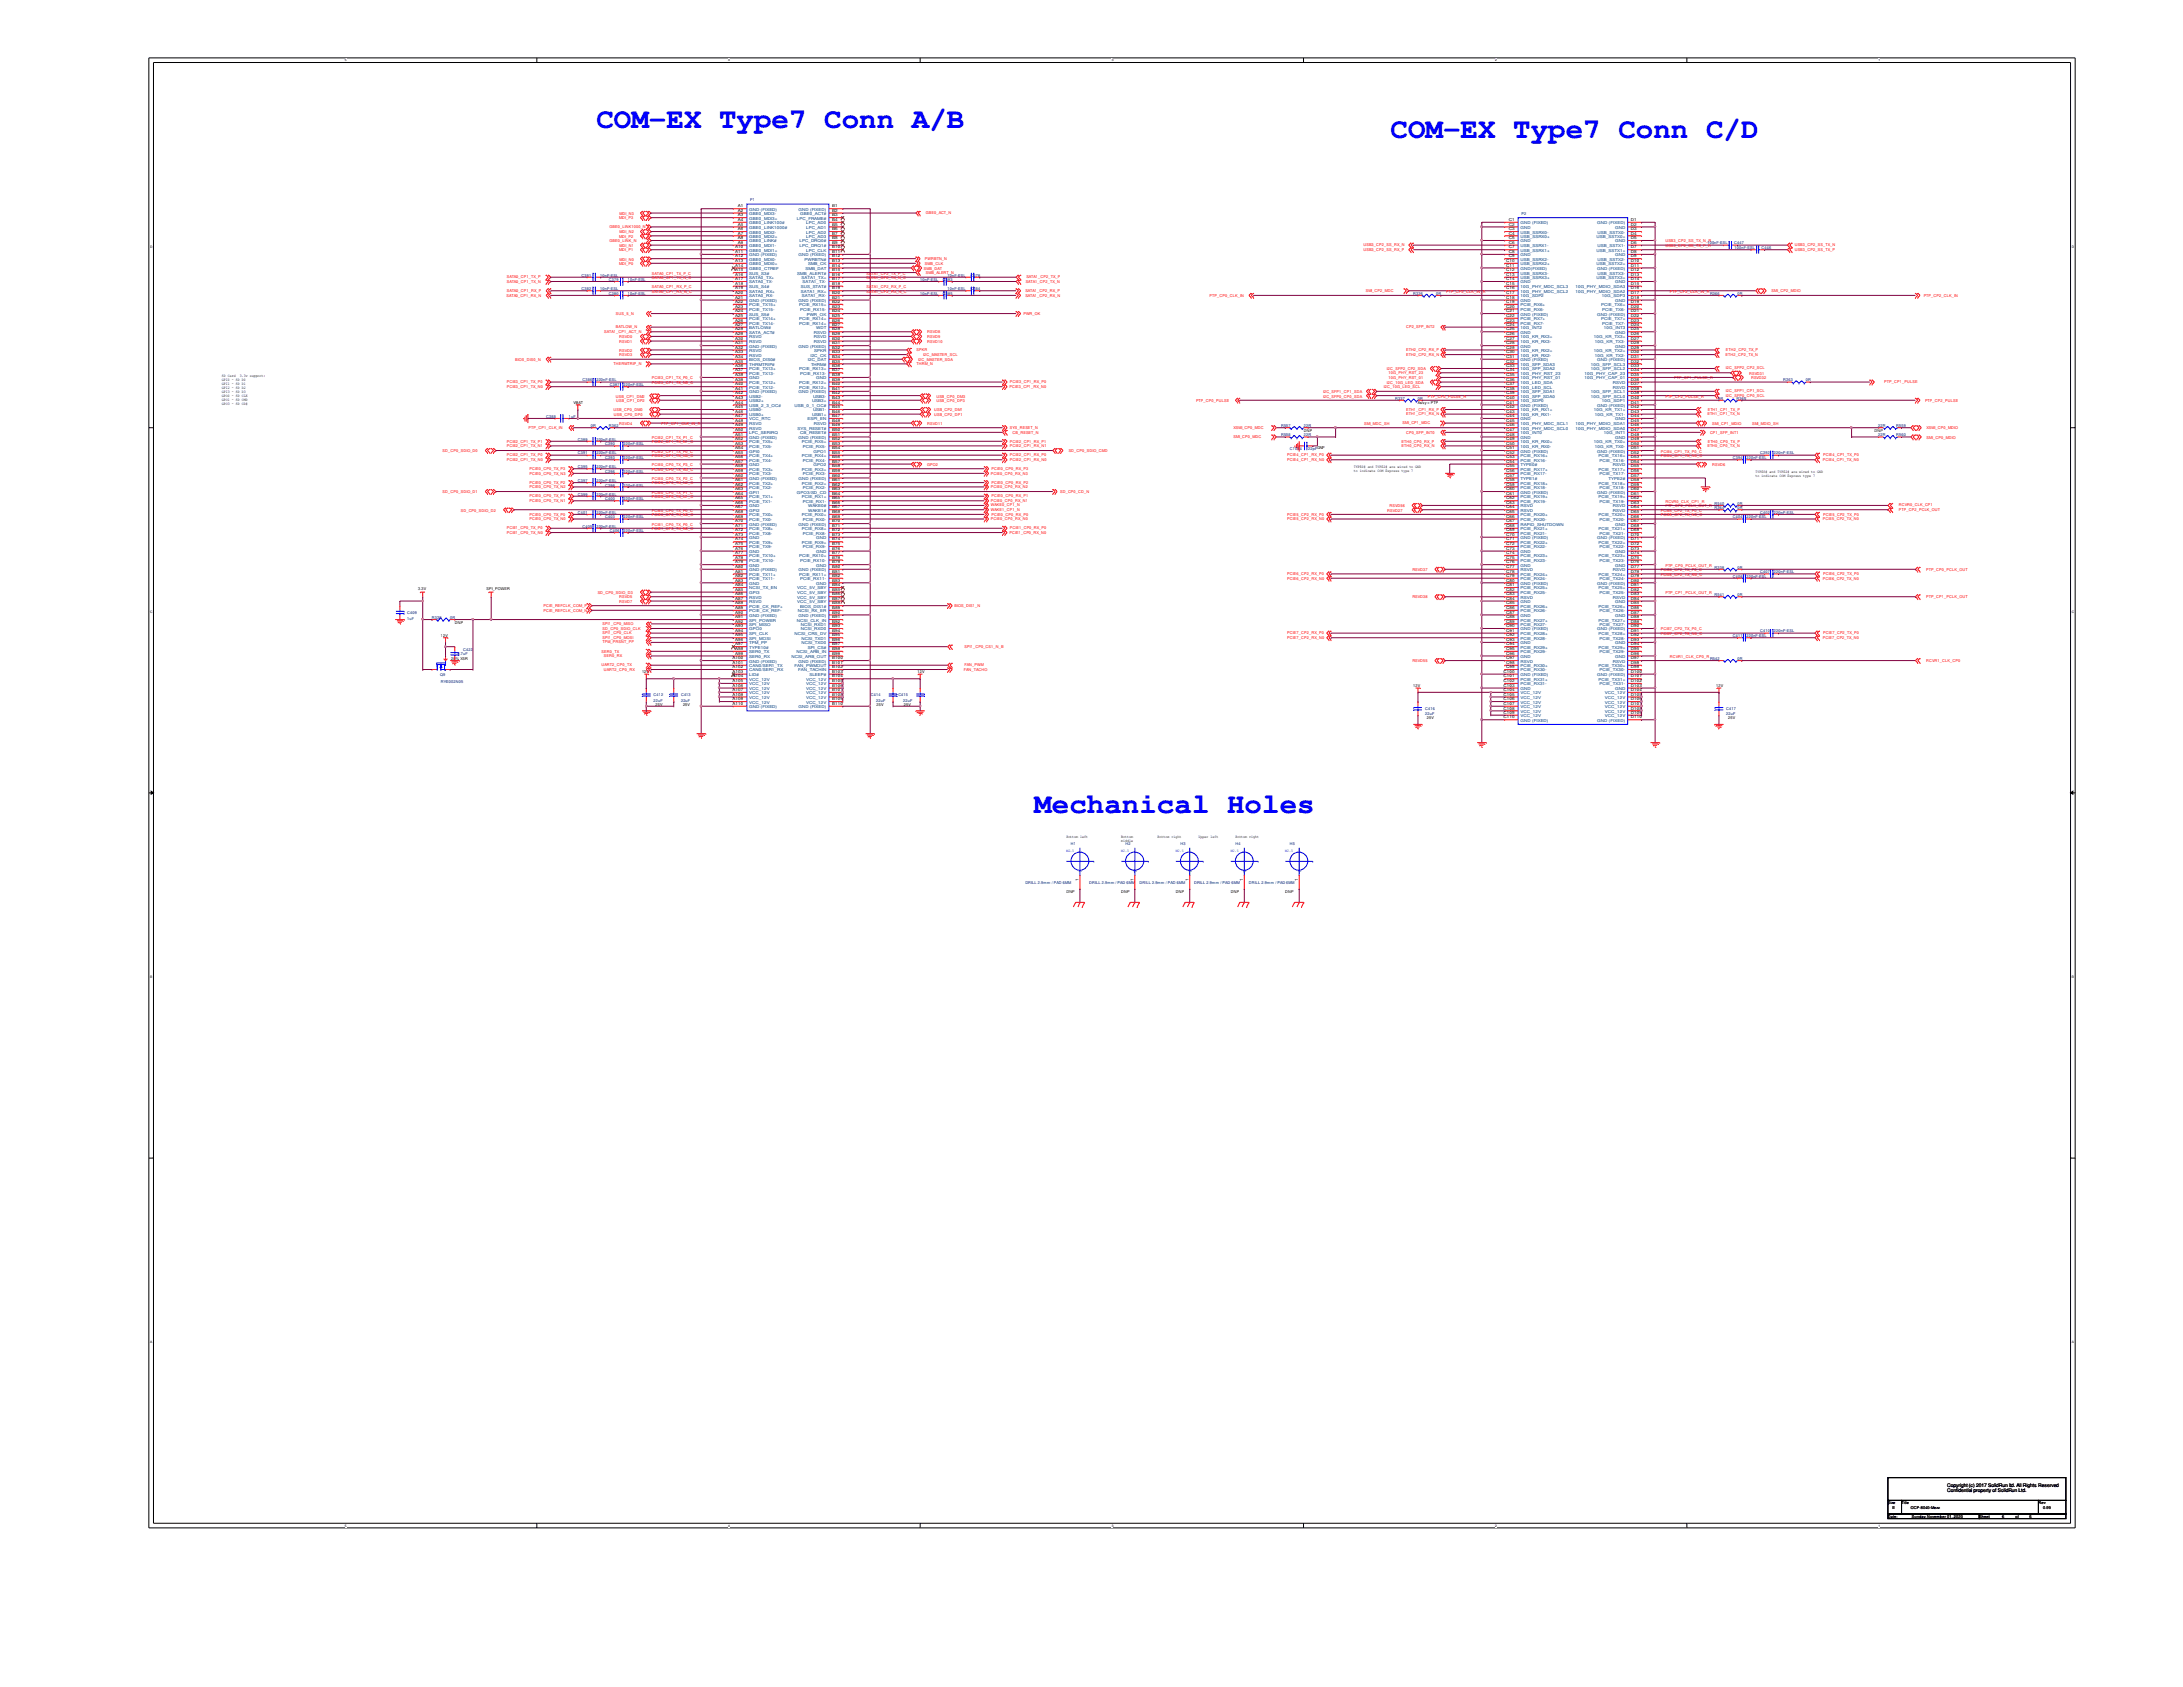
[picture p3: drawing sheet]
<svg xmlns="http://www.w3.org/2000/svg" width="279mm" height="216mm" viewBox="0 0 279 216" stroke-linecap="round" stroke-linejoin="round" font-family="sans-serif">
<defs><g id="words">
<g font-size="3.7" fill="#00f">
<text x="76.3" y="16.4">COM-EX Type7 Conn A/B</text>
<text x="178" y="17.6">COM-EX Type7 Conn C/D</text>
<text x="132.4" y="104.1">Mechanical Holes</text>
</g>
<g font-size=".6">
<text x="249.2" y="190.3">Copyright (c) 2017 SolidRun ltd. All Rights Reserved</text>
<text x="249.2" y="190.9">Confidential property of SolidRun Ltd.</text>
</g>
<g font-size=".5" fill="#f00">
<text x="78" y="29.2">GBE0_LINK1000_N</text>
<text x="79.2" y="28.1">MDI_P3</text>
<text x="79.3" y="29.8">MDI_N2</text>
<text x="79.3" y="27.5">MDI_N3</text>
<text x="118.5" y="27.4">GBE0_ACT_N</text>
<text x="64.9" y="35.6">SATA0_CP1_TX_P</text>
<text x="78" y="30.9">GBE0_LINK_N</text>
<text x="79.2" y="33.9">MDI_P0</text>
<text x="79.2" y="32.2">MDI_P1</text>
<text x="79.2" y="30.4">MDI_P2</text>
<text x="79.3" y="33.4">MDI_N0</text>
<text x="79.3" y="31.6">MDI_N1</text>
<text x="83.4" y="35.1">SATA0_CP1_TX_P_C</text>
<text x="83.4" y="35.7">SATA0_CP1_TX_N_C</text>
<text x="110.9" y="35.1">SATA1_CP2_TX_P_C</text>
<text x="110.9" y="35.7">SATA1_CP2_TX_N_C</text>
<text x="118.2" y="34.5">SMB_DAT</text>
<text x="118.4" y="33.3">PWRBTN_N</text>
<text x="118.4" y="33.9">SMB_CLK</text>
<text x="118.5" y="35.1">SMB_ALERT_N</text>
<text x="131.4" y="35.6">SATA1_CP2_TX_P</text>
<text x="174.5" y="31.5">USB3_CP2_SS_RX_N</text>
<text x="174.5" y="32.1">USB3_CP2_SS_RX_P</text>
<text x="213.1" y="31">USB3_CP2_SS_TX_N_R</text>
<text x="213.1" y="31.6">USB3_CP2_SS_TX_P_R</text>
<text x="229.7" y="31.5">USB3_CP2_SS_TX_N</text>
<text x="229.7" y="32.1">USB3_CP2_SS_TX_P</text>
<text x="64.8" y="38">SATA0_CP1_RX_N</text>
<text x="64.9" y="36.2">SATA0_CP1_TX_N</text>
<text x="64.9" y="37.4">SATA0_CP1_RX_P</text>
<text x="78.8" y="40.3">SUS_5_N</text>
<text x="83.4" y="36.9">SATA0_CP1_RX_P_C</text>
<text x="83.4" y="37.5">SATA0_CP1_RX_N_C</text>
<text x="110.9" y="36.9">SATA1_CP2_RX_P_C</text>
<text x="110.9" y="37.5">SATA1_CP2_RX_N_C</text>
<text x="131" y="40.3">PWR_OK</text>
<text x="131.2" y="37.4">SATA1_CP2_RX_P</text>
<text x="131.2" y="38">SATA1_CP2_RX_N</text>
<text x="131.3" y="36.2">SATA1_CP2_TX_N</text>
<text x="154.8" y="38">PTP_CP0_CLK_IN</text>
<text x="174.8" y="37.4">SMI_CP2_MDC</text>
<text x="185.1" y="37.5">PTP_CP0_CLK_IN_R</text>
<text x="213.7" y="37.5">PTP_CP2_CLK_IN_R</text>
<text x="226.7" y="37.4">SMI_CP2_MDIO</text>
<text x="246.2" y="38">PTP_CP2_CLK_IN</text>
<text x="66" y="46.1">BIOS_DIS0_N</text>
<text x="77.3" y="42.6">SATA1_CP1_ACT_N</text>
<text x="78.5" y="46.7">THERMTRIP_N</text>
<text x="78.8" y="42">BATLOW_N</text>
<text x="79.2" y="43.3">RSVD0</text>
<text x="79.2" y="43.9">RSVD1</text>
<text x="79.2" y="45">RSVD2</text>
<text x="79.2" y="45.6">RSVD3</text>
<text x="117.3" y="45">SPKR</text>
<text x="117.3" y="46.7">THRM_N</text>
<text x="117.5" y="46.2">I2C_MASTER_SDA</text>
<text x="118.2" y="45.6">I2C_MASTER_SCL</text>
<text x="118.7" y="42.7">RSVD8</text>
<text x="118.7" y="43.3">RSVD9</text>
<text x="118.7" y="43.9">RSVD10</text>
<text x="177.5" y="47.4">I2C_SFP2_CP2_SDA</text>
<text x="177.7" y="47.9">10G_PHY_RST_23</text>
<text x="180" y="45">ETH2_CP2_RX_P</text>
<text x="180" y="45.6">ETH2_CP2_RX_N</text>
<text x="180" y="42">CP2_SFP_INT2</text>
<text x="220.9" y="45.6">ETH2_CP2_TX_N</text>
<text x="220.9" y="45">ETH2_CP2_TX_P</text>
<text x="220.9" y="47.3">I2C_SFP2_CP2_SCL</text>
<text x="223.9" y="48">RSVD31</text>
<text x="64.9" y="49.1">PCIE3_CP1_TX_P0</text>
<text x="64.9" y="49.7">PCIE3_CP1_TX_N0</text>
<text x="78.5" y="52.6">USB_CP0_DM0</text>
<text x="78.6" y="53.2">USB_CP0_DP0</text>
<text x="78.8" y="50.9">USB_CP1_DM2</text>
<text x="78.9" y="51.4">USB_CP1_DP2</text>
<text x="83.4" y="48.6">PCIE3_CP1_TX_P0_C</text>
<text x="83.4" y="49.1">PCIE3_CP1_TX_N0_C</text>
<text x="119.5" y="52.6">USB_CP2_DM1</text>
<text x="119.5" y="53.2">USB_CP2_DP1</text>
<text x="119.8" y="50.9">USB_CP0_DM3</text>
<text x="119.8" y="51.4">USB_CP0_DP3</text>
<text x="129.2" y="49.7">PCIE3_CP1_RX_N0</text>
<text x="129.2" y="49.1">PCIE3_CP1_RX_P0</text>
<text x="153.1" y="51.4">PTP_CP0_PULSE</text>
<text x="169.3" y="50.9">I2C_SFP0_CP0_SDA</text>
<text x="169.3" y="50.3">I2C_SFP1_CP1_SDA</text>
<text x="177.1" y="49.7">I2C_10G_LED_SCL</text>
<text x="177.5" y="49.1">I2C_10G_LED_SDA</text>
<text x="177.7" y="48.5">10G_PHY_RST_01</text>
<text x="180" y="52.6">ETH1_CP1_RX_P</text>
<text x="180" y="53.1">ETH1_CP1_RX_N</text>
<text x="182.8" y="50.9">PTP_CP0_PULSE_R</text>
<text x="213.1" y="50.9">PTP_CP2_PULSE_R</text>
<text x="214.3" y="48.6">PTP_CP1_PULSE_R</text>
<text x="218.5" y="53.1">ETH1_CP1_TX_N</text>
<text x="218.6" y="52.6">ETH1_CP1_TX_P</text>
<text x="220.9" y="50.8">I2C_SFP0_CP0_SCL</text>
<text x="220.9" y="50.2">I2C_SFP1_CP1_SCL</text>
<text x="224.1" y="48.5">RSVD32</text>
<text x="241.2" y="49.1">PTP_CP1_PULSE</text>
<text x="246.4" y="51.4">PTP_CP2_PULSE</text>
<text x="56.6" y="57.9">SD_CP0_SDIO_D0</text>
<text x="64.9" y="56.6">PCIE2_CP1_TX_P1</text>
<text x="64.9" y="57.2">PCIE2_CP1_TX_N1</text>
<text x="64.9" y="58.4">PCIE2_CP1_TX_P0</text>
<text x="64.9" y="59">PCIE2_CP1_TX_N0</text>
<text x="67.6" y="54.9">PTP_CP1_CLK_IN</text>
<text x="79.2" y="54.4">RSVD4</text>
<text x="83.4" y="59.6">PCIE0_CP0_TX_P3_C</text>
<text x="83.4" y="56.1">PCIE2_CP1_TX_P1_C</text>
<text x="83.4" y="56.7">PCIE2_CP1_TX_N1_C</text>
<text x="83.4" y="57.9">PCIE2_CP1_TX_P0_C</text>
<text x="83.4" y="58.5">PCIE2_CP1_TX_N0_C</text>
<text x="84.6" y="54.4">PTP_CP1_CLK_IN_R</text>
<text x="118.7" y="54.4">RSVD11</text>
<text x="118.7" y="59.6">GPO2</text>
<text x="129.2" y="56.6">PCIE2_CP1_RX_P1</text>
<text x="129.2" y="57.2">PCIE2_CP1_RX_N1</text>
<text x="129.2" y="58.4">PCIE2_CP1_RX_P0</text>
<text x="129.2" y="59">PCIE2_CP1_RX_N0</text>
<text x="129.2" y="54.9">SYS_RESET_N</text>
<text x="129.6" y="55.5">CB_RESET_N</text>
<text x="136.8" y="57.9">SD_CP0_SDIO_CMD</text>
<text x="157.9" y="54.9">XSMI_CP0_MDC</text>
<text x="157.9" y="56">SMI_CP0_MDC</text>
<text x="164.8" y="58.4">PCIE4_CP1_RX_P0</text>
<text x="164.8" y="59">PCIE4_CP1_RX_N0</text>
<text x="174.6" y="54.4">SMI_MDC_SH</text>
<text x="179.4" y="56.6">ETH0_CP0_RX_P</text>
<text x="179.4" y="57.2">ETH0_CP0_RX_N</text>
<text x="179.5" y="54.3">SMI_CP1_MDC</text>
<text x="180" y="55.5">CP0_SFP_INT0</text>
<text x="212.6" y="57.9">PCIE4_CP1_TX_P0_C</text>
<text x="212.6" y="58.5">PCIE4_CP1_TX_N0_C</text>
<text x="218.5" y="57.2">ETH0_CP0_TX_N</text>
<text x="218.6" y="56.6">ETH0_CP0_TX_P</text>
<text x="218.9" y="55.5">CP1_SFP_INT1</text>
<text x="219.2" y="54.4">SMI_CP1_MDIO</text>
<text x="219.2" y="59.6">RSVD6</text>
<text x="224.2" y="54.4">SMI_MDIO_SH</text>
<text x="233.3" y="59">PCIE4_CP1_TX_N0</text>
<text x="233.3" y="58.4">PCIE4_CP1_TX_P0</text>
<text x="246.6" y="54.9">XSMI_CP0_MDIO</text>
<text x="246.6" y="56.1">SMI_CP0_MDIO</text>
<text x="56.6" y="63.1">SD_CP0_SDIO_D1</text>
<text x="59" y="65.5">SD_CP0_SDIO_D2</text>
<text x="67.8" y="66">PCIE0_CP0_TX_P0</text>
<text x="67.8" y="63.7">PCIE0_CP0_TX_P1</text>
<text x="67.8" y="64.3">PCIE0_CP0_TX_N1</text>
<text x="67.8" y="61.9">PCIE0_CP0_TX_P2</text>
<text x="67.8" y="62.5">PCIE0_CP0_TX_N2</text>
<text x="67.8" y="60.2">PCIE0_CP0_TX_P3</text>
<text x="67.8" y="60.7">PCIE0_CP0_TX_N3</text>
<text x="83.4" y="65.5">PCIE0_CP0_TX_P0_C</text>
<text x="83.4" y="63.2">PCIE0_CP0_TX_P1_C</text>
<text x="83.4" y="63.8">PCIE0_CP0_TX_N1_C</text>
<text x="83.4" y="61.4">PCIE0_CP0_TX_P2_C</text>
<text x="83.4" y="62">PCIE0_CP0_TX_N2_C</text>
<text x="83.4" y="60.2">PCIE0_CP0_TX_N3_C</text>
<text x="126.8" y="62.5">PCIE0_CP0_RX_N2</text>
<text x="126.8" y="60.7">PCIE0_CP0_RX_N3</text>
<text x="126.8" y="64.3">PCIE0_CP0_RX_N1</text>
<text x="126.8" y="64.8">WAKE0_CP1_N</text>
<text x="126.8" y="65.4">WAKE1_CP1_N</text>
<text x="126.9" y="66">PCIE0_CP0_RX_P0</text>
<text x="126.9" y="61.9">PCIE0_CP0_RX_P2</text>
<text x="126.9" y="60.2">PCIE0_CP0_RX_P3</text>
<text x="126.9" y="63.7">PCIE0_CP0_RX_P1</text>
<text x="135.7" y="63.1">SD_CP0_CD_N</text>
<text x="164.8" y="66">PCIE5_CP2_RX_P0</text>
<text x="177.5" y="65.5">RSVD27</text>
<text x="177.8" y="64.9">RSVD56</text>
<text x="212.6" y="65.5">PCIE5_CP2_TX_P0_C</text>
<text x="213.1" y="64.9">PTP_CP2_PCLK_OUT_R</text>
<text x="213.1" y="64.3">RCVR0_CLK_CP1_R</text>
<text x="233.3" y="66">PCIE5_CP2_TX_P0</text>
<text x="243" y="65.4">PTP_CP2_PCLK_OUT</text>
<text x="243" y="64.8">RCVR0_CLK_CP1</text>
<text x="64.9" y="67.7">PCIE1_CP0_TX_P0</text>
<text x="64.9" y="68.3">PCIE1_CP0_TX_N0</text>
<text x="67.8" y="66.6">PCIE0_CP0_TX_N0</text>
<text x="83.4" y="66.1">PCIE0_CP0_TX_N0_C</text>
<text x="83.4" y="67.3">PCIE1_CP0_TX_P0_C</text>
<text x="83.4" y="67.8">PCIE1_CP0_TX_N0_C</text>
<text x="126.8" y="66.6">PCIE0_CP0_RX_N0</text>
<text x="129.2" y="68.3">PCIE1_CP0_RX_N0</text>
<text x="129.2" y="67.7">PCIE1_CP0_RX_P0</text>
<text x="164.8" y="66.6">PCIE5_CP2_RX_N0</text>
<text x="212.6" y="66.1">PCIE5_CP2_TX_N0_C</text>
<text x="233.3" y="66.6">PCIE5_CP2_TX_N0</text>
<text x="69.6" y="77.7">PCIE_REFCLK_COM_P</text>
<text x="76.5" y="76">SD_CP0_SDIO_D3</text>
<text x="79.2" y="76.6">RSVD5</text>
<text x="79.2" y="77.2">RSVD7</text>
<text x="122.2" y="77.7">BIOS_DIS1_N</text>
<text x="164.8" y="73.6">PCIE6_CP2_RX_P0</text>
<text x="164.8" y="74.2">PCIE6_CP2_RX_N0</text>
<text x="180.8" y="73.1">RSVD37</text>
<text x="180.8" y="76.6">RSVD38</text>
<text x="212.6" y="73.1">PCIE6_CP2_TX_P0_C</text>
<text x="212.6" y="73.7">PCIE6_CP2_TX_N0_C</text>
<text x="213.1" y="72.5">PTP_CP0_PCLK_OUT_R</text>
<text x="213.1" y="76">PTP_CP1_PCLK_OUT_R</text>
<text x="233.3" y="74.2">PCIE6_CP2_TX_N0</text>
<text x="233.3" y="73.6">PCIE6_CP2_TX_P0</text>
<text x="246.5" y="73">PTP_CP0_PCLK_OUT</text>
<text x="246.5" y="76.5">PTP_CP1_PCLK_OUT</text>
<text x="69.6" y="78.3">PCIE_REFCLK_COM_N</text>
<text x="77" y="83.5">SER0_TX</text>
<text x="77.1" y="80.6">SD_CP0_SDIO_CLK</text>
<text x="77.1" y="81.8">SPI1_CP0_MOSI</text>
<text x="77.1" y="81.2">SPI1_CP0_CLK</text>
<text x="77.1" y="80">SPI1_CP0_MISO</text>
<text x="77.1" y="82.3">TPM_PRSNT_PP</text>
<text x="123.4" y="82.9">SPI1_CP0_CS1_N_B</text>
<text x="164.8" y="81.2">PCIE7_CP2_RX_P0</text>
<text x="164.8" y="81.8">PCIE7_CP2_RX_N0</text>
<text x="212.6" y="80.7">PCIE7_CP2_TX_P0_C</text>
<text x="212.6" y="81.3">PCIE7_CP2_TX_N0_C</text>
<text x="233.3" y="81.8">PCIE7_CP2_TX_N0</text>
<text x="233.3" y="81.2">PCIE7_CP2_TX_P0</text>
<text x="77" y="85.3">UART2_CP0_TX</text>
<text x="77.3" y="84.1">SER0_RX</text>
<text x="77.3" y="85.9">UART2_CP0_RX</text>
<text x="123.4" y="85.9">FAN_TACHO</text>
<text x="123.4" y="85.3">FAN_PWM</text>
<text x="180.8" y="84.8">RSVD55</text>
<text x="213.7" y="84.2">RCVR1_CLK_CP0_R</text>
<text x="246.5" y="84.7">RCVR1_CLK_CP0</text>
</g>
<g font-size=".5">
<text x="94.4" y="26.5">A1</text>
<text x="94.4" y="27.1">A2</text>
<text x="94.4" y="27.7">A3</text>
<text x="94.4" y="28.3">A4</text>
<text x="94.4" y="28.9">A5</text>
<text x="94.4" y="29.5">A6</text>
<text x="106.5" y="26.5">B1</text>
<text x="106.5" y="27.1">B2</text>
<text x="106.5" y="27.7">B3</text>
<text x="106.5" y="28.3">B4</text>
<text x="106.5" y="28.9">B5</text>
<text x="106.5" y="29.5">B6</text>
<text x="193.1" y="28.3">C1</text>
<text x="193.1" y="28.9">C2</text>
<text x="193.1" y="29.5">C3</text>
<text x="208.7" y="28.3">D1</text>
<text x="208.7" y="28.9">D2</text>
<text x="208.7" y="29.5">D3</text>
<text x="94.1" y="31.8">A10</text>
<text x="94.1" y="32.4">A11</text>
<text x="94.1" y="32.9">A12</text>
<text x="94.1" y="33.5">A13</text>
<text x="94.1" y="34.1">A14</text>
<text x="94.1" y="34.7">A15</text>
<text x="94.1" y="35.3">A16</text>
<text x="94.1" y="35.9">A17</text>
<text x="94.4" y="30">A7</text>
<text x="94.4" y="30.6">A8</text>
<text x="94.4" y="31.2">A9</text>
<text x="106.5" y="30">B7</text>
<text x="106.5" y="30.6">B8</text>
<text x="106.5" y="31.2">B9</text>
<text x="106.5" y="31.8">B10</text>
<text x="106.5" y="32.4">B11</text>
<text x="106.5" y="32.9">B12</text>
<text x="106.5" y="33.5">B13</text>
<text x="106.5" y="34.1">B14</text>
<text x="106.5" y="34.7">B15</text>
<text x="106.5" y="35.3">B16</text>
<text x="106.5" y="35.9">B17</text>
<text x="192.8" y="33.5">C10</text>
<text x="192.8" y="34.1">C11</text>
<text x="192.8" y="34.7">C12</text>
<text x="192.8" y="35.3">C13</text>
<text x="192.8" y="35.9">C14</text>
<text x="193.1" y="30">C4</text>
<text x="193.1" y="30.6">C5</text>
<text x="193.1" y="31.2">C6</text>
<text x="193.1" y="31.8">C7</text>
<text x="193.1" y="32.4">C8</text>
<text x="193.1" y="32.9">C9</text>
<text x="208.7" y="30">D4</text>
<text x="208.7" y="30.6">D5</text>
<text x="208.7" y="31.2">D6</text>
<text x="208.7" y="31.8">D7</text>
<text x="208.7" y="32.4">D8</text>
<text x="208.7" y="32.9">D9</text>
<text x="208.7" y="33.5">D10</text>
<text x="208.7" y="34.1">D11</text>
<text x="208.7" y="34.7">D12</text>
<text x="208.7" y="35.3">D13</text>
<text x="208.7" y="35.9">D14</text>
<text x="94.1" y="36.4">A18</text>
<text x="94.1" y="37">A19</text>
<text x="94.1" y="37.6">A20</text>
<text x="94.1" y="38.2">A21</text>
<text x="94.1" y="38.8">A22</text>
<text x="94.1" y="39.4">A23</text>
<text x="94.1" y="40">A24</text>
<text x="94.1" y="40.6">A25</text>
<text x="94.1" y="41.1">A26</text>
<text x="94.1" y="41.7">A27</text>
<text x="106.5" y="36.4">B18</text>
<text x="106.5" y="37">B19</text>
<text x="106.5" y="37.6">B20</text>
<text x="106.5" y="38.2">B21</text>
<text x="106.5" y="38.8">B22</text>
<text x="106.5" y="39.4">B23</text>
<text x="106.5" y="40">B24</text>
<text x="106.5" y="40.6">B25</text>
<text x="106.5" y="41.1">B26</text>
<text x="106.5" y="41.7">B27</text>
<text x="192.8" y="36.4">C15</text>
<text x="192.8" y="37">C16</text>
<text x="192.8" y="37.6">C17</text>
<text x="192.8" y="38.2">C18</text>
<text x="192.8" y="38.8">C19</text>
<text x="192.8" y="39.4">C20</text>
<text x="192.8" y="40">C21</text>
<text x="192.8" y="40.6">C22</text>
<text x="192.8" y="41.1">C23</text>
<text x="192.8" y="41.7">C24</text>
<text x="208.7" y="36.4">D15</text>
<text x="208.7" y="37">D16</text>
<text x="208.7" y="37.6">D17</text>
<text x="208.7" y="38.2">D18</text>
<text x="208.7" y="38.8">D19</text>
<text x="208.7" y="39.4">D20</text>
<text x="208.7" y="40">D21</text>
<text x="208.7" y="40.6">D22</text>
<text x="208.7" y="41.1">D23</text>
<text x="208.7" y="41.7">D24</text>
<text x="94.1" y="42.3">A28</text>
<text x="94.1" y="42.9">A29</text>
<text x="94.1" y="43.5">A30</text>
<text x="94.1" y="44.1">A31</text>
<text x="94.1" y="44.6">A32</text>
<text x="94.1" y="45.2">A33</text>
<text x="94.1" y="45.8">A34</text>
<text x="94.1" y="46.4">A35</text>
<text x="94.1" y="47">A36</text>
<text x="94.1" y="47.5">A37</text>
<text x="106.5" y="42.3">B28</text>
<text x="106.5" y="42.9">B29</text>
<text x="106.5" y="43.5">B30</text>
<text x="106.5" y="44.1">B31</text>
<text x="106.5" y="44.6">B32</text>
<text x="106.5" y="45.2">B33</text>
<text x="106.5" y="45.8">B34</text>
<text x="106.5" y="46.4">B35</text>
<text x="106.5" y="47">B36</text>
<text x="106.5" y="47.5">B37</text>
<text x="192.8" y="42.3">C25</text>
<text x="192.8" y="42.9">C26</text>
<text x="192.8" y="43.5">C27</text>
<text x="192.8" y="44.1">C28</text>
<text x="192.8" y="44.6">C29</text>
<text x="192.8" y="45.2">C30</text>
<text x="192.8" y="45.8">C31</text>
<text x="192.8" y="46.4">C32</text>
<text x="192.8" y="47">C33</text>
<text x="192.8" y="47.5">C34</text>
<text x="208.7" y="42.3">D25</text>
<text x="208.7" y="42.9">D26</text>
<text x="208.7" y="43.5">D27</text>
<text x="208.7" y="44.1">D28</text>
<text x="208.7" y="44.6">D29</text>
<text x="208.7" y="45.2">D30</text>
<text x="208.7" y="45.8">D31</text>
<text x="208.7" y="46.4">D32</text>
<text x="208.7" y="47">D33</text>
<text x="208.7" y="47.5">D34</text>
<text x="28.4" y="48.2">SD Card</text>
<text x="28.4" y="48.7">GPI0 - SD D0</text>
<text x="28.4" y="49.2">GPI1 - SD D1</text>
<text x="28.4" y="49.7">GPI2 - SD D2</text>
<text x="28.4" y="50.2">GPI3 - SD D3</text>
<text x="28.4" y="50.8">GPO0 - SD CLK</text>
<text x="28.4" y="51.3">GPO1 - SD CMD</text>
<text x="28.4" y="51.8">GPO3 - SD CD#</text>
<text x="30.7" y="48.2">3.3v support:</text>
<text x="73.4" y="51.7">VBAT</text>
<text x="94.1" y="48.1">A38</text>
<text x="94.1" y="48.7">A39</text>
<text x="94.1" y="49.3">A40</text>
<text x="94.1" y="49.9">A41</text>
<text x="94.1" y="50.5">A42</text>
<text x="94.1" y="51.1">A43</text>
<text x="94.1" y="51.6">A44</text>
<text x="94.1" y="52.2">A45</text>
<text x="94.1" y="52.8">A46</text>
<text x="94.1" y="53.4">A47</text>
<text x="94.1" y="54">A48</text>
<text x="106.5" y="48.1">B38</text>
<text x="106.5" y="48.7">B39</text>
<text x="106.5" y="49.3">B40</text>
<text x="106.5" y="49.9">B41</text>
<text x="106.5" y="50.5">B42</text>
<text x="106.5" y="51.1">B43</text>
<text x="106.5" y="51.6">B44</text>
<text x="106.5" y="52.2">B45</text>
<text x="106.5" y="52.8">B46</text>
<text x="106.5" y="53.4">B47</text>
<text x="106.5" y="54">B48</text>
<text x="181.5" y="51.7">Assy = PTP</text>
<text x="192.8" y="48.1">C35</text>
<text x="192.8" y="48.7">C36</text>
<text x="192.8" y="49.3">C37</text>
<text x="192.8" y="49.9">C38</text>
<text x="192.8" y="50.5">C39</text>
<text x="192.8" y="51.1">C40</text>
<text x="192.8" y="51.6">C41</text>
<text x="192.8" y="52.2">C42</text>
<text x="192.8" y="52.8">C43</text>
<text x="192.8" y="53.4">C44</text>
<text x="192.8" y="54">C45</text>
<text x="208.7" y="48.1">D35</text>
<text x="208.7" y="48.7">D36</text>
<text x="208.7" y="49.3">D37</text>
<text x="208.7" y="49.9">D38</text>
<text x="208.7" y="50.5">D39</text>
<text x="208.7" y="51.1">D40</text>
<text x="208.7" y="51.6">D41</text>
<text x="208.7" y="52.2">D42</text>
<text x="208.7" y="52.8">D43</text>
<text x="208.7" y="53.4">D44</text>
<text x="208.7" y="54">D45</text>
<text x="94.1" y="54.6">A49</text>
<text x="94.1" y="55.2">A50</text>
<text x="94.1" y="55.8">A51</text>
<text x="94.1" y="56.3">A52</text>
<text x="94.1" y="56.9">A53</text>
<text x="94.1" y="57.5">A54</text>
<text x="94.1" y="58.1">A55</text>
<text x="94.1" y="58.7">A56</text>
<text x="94.1" y="59.2">A57</text>
<text x="94.1" y="59.8">A58</text>
<text x="106.5" y="54.6">B49</text>
<text x="106.5" y="55.2">B50</text>
<text x="106.5" y="55.8">B51</text>
<text x="106.5" y="56.3">B52</text>
<text x="106.5" y="56.9">B53</text>
<text x="106.5" y="57.5">B54</text>
<text x="106.5" y="58.1">B55</text>
<text x="106.5" y="58.7">B56</text>
<text x="106.5" y="59.2">B57</text>
<text x="106.5" y="59.8">B58</text>
<text x="166.9" y="55.2">DNP</text>
<text x="173.3" y="59.9">TYPE0# and TYPE2# are wired to GND</text>
<text x="192.8" y="54.6">C46</text>
<text x="192.8" y="55.2">C47</text>
<text x="192.8" y="55.8">C48</text>
<text x="192.8" y="56.3">C49</text>
<text x="192.8" y="56.9">C50</text>
<text x="192.8" y="57.5">C51</text>
<text x="192.8" y="58.1">C52</text>
<text x="192.8" y="58.7">C53</text>
<text x="192.8" y="59.2">C54</text>
<text x="192.8" y="59.8">C55</text>
<text x="208.7" y="54.6">D46</text>
<text x="208.7" y="55.2">D47</text>
<text x="208.7" y="55.8">D48</text>
<text x="208.7" y="56.3">D49</text>
<text x="208.7" y="56.9">D50</text>
<text x="208.7" y="57.5">D51</text>
<text x="208.7" y="58.1">D52</text>
<text x="208.7" y="58.7">D53</text>
<text x="208.7" y="59.2">D54</text>
<text x="208.7" y="59.8">D55</text>
<text x="239.9" y="55.2">DNP</text>
<text x="94.1" y="60.4">A59</text>
<text x="94.1" y="61">A60</text>
<text x="94.1" y="61.6">A61</text>
<text x="94.1" y="62.1">A62</text>
<text x="94.1" y="62.7">A63</text>
<text x="94.1" y="63.3">A64</text>
<text x="94.1" y="63.9">A65</text>
<text x="94.1" y="64.5">A66</text>
<text x="94.1" y="65.1">A67</text>
<text x="94.1" y="65.7">A68</text>
<text x="106.5" y="60.4">B59</text>
<text x="106.5" y="61">B60</text>
<text x="106.5" y="61.6">B61</text>
<text x="106.5" y="62.1">B62</text>
<text x="106.5" y="62.7">B63</text>
<text x="106.5" y="63.3">B64</text>
<text x="106.5" y="63.9">B65</text>
<text x="106.5" y="64.5">B66</text>
<text x="106.5" y="65.1">B67</text>
<text x="106.5" y="65.7">B68</text>
<text x="173.3" y="60.4">to indicate COM Express type 7</text>
<text x="192.8" y="60.4">C56</text>
<text x="192.8" y="61">C57</text>
<text x="192.8" y="61.6">C58</text>
<text x="192.8" y="62.1">C59</text>
<text x="192.8" y="62.7">C60</text>
<text x="192.8" y="63.3">C61</text>
<text x="192.8" y="63.9">C62</text>
<text x="192.8" y="64.5">C63</text>
<text x="192.8" y="65.1">C64</text>
<text x="192.8" y="65.7">C65</text>
<text x="208.7" y="60.4">D56</text>
<text x="208.7" y="61">D57</text>
<text x="208.7" y="61.6">D58</text>
<text x="208.7" y="62.1">D59</text>
<text x="208.7" y="62.7">D60</text>
<text x="208.7" y="63.3">D61</text>
<text x="208.7" y="63.9">D62</text>
<text x="208.7" y="64.5">D63</text>
<text x="208.7" y="65.1">D64</text>
<text x="208.7" y="65.7">D65</text>
<text x="224.7" y="60.5">TYPE0# and TYPE2# are wired to GND</text>
<text x="224.7" y="61">to indicate COM Express type 7</text>
<text x="94.1" y="66.3">A69</text>
<text x="94.1" y="66.8">A70</text>
<text x="94.1" y="67.4">A71</text>
<text x="94.1" y="68">A72</text>
<text x="94.1" y="68.6">A73</text>
<text x="94.1" y="69.2">A74</text>
<text x="94.1" y="69.8">A75</text>
<text x="94.1" y="70.4">A76</text>
<text x="94.1" y="70.9">A77</text>
<text x="94.1" y="71.5">A78</text>
<text x="106.5" y="66.3">B69</text>
<text x="106.5" y="66.8">B70</text>
<text x="106.5" y="67.4">B71</text>
<text x="106.5" y="68">B72</text>
<text x="106.5" y="68.6">B73</text>
<text x="106.5" y="69.2">B74</text>
<text x="106.5" y="69.8">B75</text>
<text x="106.5" y="70.4">B76</text>
<text x="106.5" y="70.9">B77</text>
<text x="106.5" y="71.5">B78</text>
<text x="192.8" y="66.3">C66</text>
<text x="192.8" y="66.8">C67</text>
<text x="192.8" y="67.4">C68</text>
<text x="192.8" y="68">C69</text>
<text x="192.8" y="68.6">C70</text>
<text x="192.8" y="69.2">C71</text>
<text x="192.8" y="69.8">C72</text>
<text x="192.8" y="70.4">C73</text>
<text x="192.8" y="70.9">C74</text>
<text x="192.8" y="71.5">C75</text>
<text x="208.7" y="66.3">D66</text>
<text x="208.7" y="66.8">D67</text>
<text x="208.7" y="67.4">D68</text>
<text x="208.7" y="68">D69</text>
<text x="208.7" y="68.6">D70</text>
<text x="208.7" y="69.2">D71</text>
<text x="208.7" y="69.8">D72</text>
<text x="208.7" y="70.4">D73</text>
<text x="208.7" y="70.9">D74</text>
<text x="208.7" y="71.5">D75</text>
<text x="53.5" y="75.6">3.3V</text>
<text x="62.3" y="75.6">SPI_POWER</text>
<text x="94.1" y="72.1">A79</text>
<text x="94.1" y="72.7">A80</text>
<text x="94.1" y="73.3">A81</text>
<text x="94.1" y="73.8">A82</text>
<text x="94.1" y="74.4">A83</text>
<text x="94.1" y="75">A84</text>
<text x="94.1" y="75.6">A85</text>
<text x="94.1" y="76.2">A86</text>
<text x="94.1" y="76.7">A87</text>
<text x="94.1" y="77.3">A88</text>
<text x="94.1" y="77.9">A89</text>
<text x="106.5" y="72.1">B79</text>
<text x="106.5" y="72.7">B80</text>
<text x="106.5" y="73.3">B81</text>
<text x="106.5" y="73.8">B82</text>
<text x="106.5" y="74.4">B83</text>
<text x="106.5" y="75">B84</text>
<text x="106.5" y="75.6">B85</text>
<text x="106.5" y="76.2">B86</text>
<text x="106.5" y="76.7">B87</text>
<text x="106.5" y="77.3">B88</text>
<text x="106.5" y="77.9">B89</text>
<text x="192.8" y="72.1">C76</text>
<text x="192.8" y="72.7">C77</text>
<text x="192.8" y="73.3">C78</text>
<text x="192.8" y="73.8">C79</text>
<text x="192.8" y="74.4">C80</text>
<text x="192.8" y="75">C81</text>
<text x="192.8" y="75.6">C82</text>
<text x="192.8" y="76.2">C83</text>
<text x="192.8" y="76.7">C84</text>
<text x="192.8" y="77.3">C85</text>
<text x="192.8" y="77.9">C86</text>
<text x="208.7" y="72.1">D76</text>
<text x="208.7" y="72.7">D77</text>
<text x="208.7" y="73.3">D78</text>
<text x="208.7" y="73.8">D79</text>
<text x="208.7" y="74.4">D80</text>
<text x="208.7" y="75">D81</text>
<text x="208.7" y="75.6">D82</text>
<text x="208.7" y="76.2">D83</text>
<text x="208.7" y="76.7">D84</text>
<text x="208.7" y="77.3">D85</text>
<text x="208.7" y="77.9">D86</text>
<text x="56.4" y="81.5">12V</text>
<text x="58.2" y="79.8">DNP</text>
<text x="94.1" y="78.5">A90</text>
<text x="94.1" y="79.1">A91</text>
<text x="94.1" y="79.7">A92</text>
<text x="94.1" y="80.3">A93</text>
<text x="94.1" y="80.9">A94</text>
<text x="94.1" y="81.4">A95</text>
<text x="94.1" y="82">A96</text>
<text x="94.1" y="82.6">A97</text>
<text x="94.1" y="83.2">A98</text>
<text x="94.1" y="83.8">A99</text>
<text x="106.5" y="78.5">B90</text>
<text x="106.5" y="79.1">B91</text>
<text x="106.5" y="79.7">B92</text>
<text x="106.5" y="80.3">B93</text>
<text x="106.5" y="80.9">B94</text>
<text x="106.5" y="81.4">B95</text>
<text x="106.5" y="82">B96</text>
<text x="106.5" y="82.6">B97</text>
<text x="106.5" y="83.2">B98</text>
<text x="106.5" y="83.8">B99</text>
<text x="192.8" y="78.5">C87</text>
<text x="192.8" y="79.1">C88</text>
<text x="192.8" y="79.7">C89</text>
<text x="192.8" y="80.3">C90</text>
<text x="192.8" y="80.9">C91</text>
<text x="192.8" y="81.4">C92</text>
<text x="192.8" y="82">C93</text>
<text x="192.8" y="82.6">C94</text>
<text x="192.8" y="83.2">C95</text>
<text x="192.8" y="83.8">C96</text>
<text x="208.7" y="78.5">D87</text>
<text x="208.7" y="79.1">D88</text>
<text x="208.7" y="79.7">D89</text>
<text x="208.7" y="80.3">D90</text>
<text x="208.7" y="80.9">D91</text>
<text x="208.7" y="81.4">D92</text>
<text x="208.7" y="82">D93</text>
<text x="208.7" y="82.6">D94</text>
<text x="208.7" y="83.2">D95</text>
<text x="208.7" y="83.8">D96</text>
<text x="57.7" y="84.5">20% X5R</text>
<text x="82.2" y="86.2">12V</text>
<text x="93.8" y="84.4">A100</text>
<text x="93.8" y="85">A101</text>
<text x="93.8" y="85.5">A102</text>
<text x="93.8" y="86.1">A103</text>
<text x="93.8" y="86.7">A104</text>
<text x="93.8" y="87.3">A105</text>
<text x="93.8" y="87.9">A106</text>
<text x="93.8" y="88.4">A107</text>
<text x="93.8" y="89">A108</text>
<text x="93.8" y="89.6">A109</text>
<text x="106.5" y="84.4">B100</text>
<text x="106.5" y="85">B101</text>
<text x="106.5" y="85.5">B102</text>
<text x="106.5" y="86.1">B103</text>
<text x="106.5" y="86.7">B104</text>
<text x="106.5" y="87.3">B105</text>
<text x="106.5" y="87.9">B106</text>
<text x="106.5" y="88.4">B107</text>
<text x="106.5" y="89">B108</text>
<text x="106.5" y="89.6">B109</text>
<text x="117.4" y="86.2">12V</text>
<text x="180.9" y="88">12V</text>
<text x="192.4" y="86.1">C100</text>
<text x="192.4" y="86.7">C101</text>
<text x="192.4" y="87.3">C102</text>
<text x="192.4" y="87.9">C103</text>
<text x="192.4" y="88.4">C104</text>
<text x="192.4" y="89">C105</text>
<text x="192.4" y="89.6">C106</text>
<text x="192.8" y="84.4">C97</text>
<text x="192.8" y="85">C98</text>
<text x="192.8" y="85.5">C99</text>
<text x="208.7" y="84.4">D97</text>
<text x="208.7" y="85">D98</text>
<text x="208.7" y="85.5">D99</text>
<text x="208.7" y="86.1">D100</text>
<text x="208.7" y="86.7">D101</text>
<text x="208.7" y="87.3">D102</text>
<text x="208.7" y="87.9">D103</text>
<text x="208.7" y="88.4">D104</text>
<text x="208.7" y="89">D105</text>
<text x="208.7" y="89.6">D106</text>
<text x="219.7" y="88">12V</text>
<text x="83.9" y="90.3">25V</text>
<text x="87.4" y="90.3">25V</text>
<text x="93.8" y="90.2">A110</text>
<text x="106.5" y="90.2">B110</text>
<text x="112.2" y="90.3">25V</text>
<text x="115.7" y="90.3">25V</text>
<text x="182.6" y="92">25V</text>
<text x="192.4" y="90.2">C107</text>
<text x="192.4" y="90.8">C108</text>
<text x="192.4" y="91.4">C109</text>
<text x="192.4" y="91.9">C110</text>
<text x="208.7" y="90.2">D107</text>
<text x="208.7" y="90.8">D108</text>
<text x="208.7" y="91.4">D109</text>
<text x="208.7" y="91.9">D110</text>
<text x="221.2" y="92">25V</text>
<text x="136.5" y="107.2">Bottom left</text>
<text x="143.5" y="107.2">Bottom</text>
<text x="143.5" y="107.7">middle</text>
<text x="148.2" y="107.2">Bottom right</text>
<text x="153.4" y="107.2">Upper left</text>
<text x="158.1" y="107.2">Bottom right</text>
<text x="138" y="112.7" transform="rotate(-90 138 112.7)">1</text>
<text x="145.1" y="112.7" transform="rotate(-90 145.1 112.7)">1</text>
<text x="152.1" y="112.7" transform="rotate(-90 152.1 112.7)">1</text>
<text x="159.1" y="112.7" transform="rotate(-90 159.1 112.7)">1</text>
<text x="166.1" y="112.7" transform="rotate(-90 166.1 112.7)">1</text>
<text x="136.5" y="114.3">DNP</text>
<text x="143.5" y="114.3">DNP</text>
<text x="150.5" y="114.3">DNP</text>
<text x="157.5" y="114.3">DNP</text>
<text x="164.5" y="114.3">DNP</text>
<text x="241.6" y="192.5">Size</text>
<text x="241.6" y="194.3">Date:</text>
<text x="242.2" y="193.1">E</text>
<text x="243.4" y="192.5">Title</text>
<text x="244.6" y="193.1">OCP-8040-Mezz</text>
<text x="244.7" y="194.3">Sunday, November 01, 2020</text>
<text x="253.3" y="194.3">Sheet</text>
<text x="256.2" y="194.3">6</text>
<text x="258" y="194.3">of</text>
<text x="259.8" y="194.3">6</text>
<text x="260.9" y="192.5">Rev</text>
<text x="261.5" y="193.1">0.99</text>
</g>
<g font-size=".5" fill="#004080">
<text x="95.9" y="27">GND (FIXED)</text>
<text x="95.9" y="27.5">GBE0_MDI3-</text>
<text x="95.9" y="28.1">GBE0_MDI3+</text>
<text x="95.9" y="28.7">GBE0_LINK100#</text>
<text x="95.9" y="29.3">GBE0_LINK1000#</text>
<text x="95.9" y="29.9">GBE0_MDI2-</text>
<text x="102" y="28.1">LPC_FRAME#</text>
<text x="102.2" y="27">GND (FIXED)</text>
<text x="102.4" y="27.5">GBE0_ACT#</text>
<text x="103.2" y="28.7">LPC_AD0</text>
<text x="103.2" y="29.3">LPC_AD1</text>
<text x="103.2" y="29.9">LPC_AD2</text>
<text x="194.6" y="28.7">GND (FIXED)</text>
<text x="194.6" y="29.3">GND</text>
<text x="194.6" y="29.9">USB_SSRX0-</text>
<text x="204.4" y="28.7">GND (FIXED)</text>
<text x="204.5" y="29.9">USB_SSTX0-</text>
<text x="206.7" y="29.3">GND</text>
<text x="95.9" y="30.4">GBE0_MDI2+</text>
<text x="95.9" y="31">GBE0_LINK#</text>
<text x="95.9" y="31.6">GBE0_MDI1-</text>
<text x="95.9" y="32.2">GBE0_MDI1+</text>
<text x="95.9" y="32.8">GND (FIXED)</text>
<text x="95.9" y="33.4">GBE0_MDI0-</text>
<text x="95.9" y="34">GBE0_MDI0+</text>
<text x="95.9" y="34.5">GBE0_CTREF</text>
<text x="95.9" y="35.1">SUS_S3#</text>
<text x="95.9" y="35.7">SATA0_TX+</text>
<text x="102" y="35.1">SMB_ALERT#</text>
<text x="102.2" y="32.8">GND (FIXED)</text>
<text x="102.3" y="31">LPC_DRQ0#</text>
<text x="102.3" y="31.6">LPC_DRQ1#</text>
<text x="102.6" y="35.7">SATA1_TX+</text>
<text x="103" y="33.4">PWRBTN#</text>
<text x="103.1" y="34.5">SMB_DAT</text>
<text x="103.2" y="30.4">LPC_AD3</text>
<text x="103.2" y="32.2">LPC_CLK</text>
<text x="103.4" y="34">SMB_CK</text>
<text x="194.6" y="30.4">USB_SSRX0+</text>
<text x="194.6" y="31">GND</text>
<text x="194.6" y="31.6">USB_SSRX1-</text>
<text x="194.6" y="32.2">USB_SSRX1+</text>
<text x="194.6" y="32.8">GND</text>
<text x="194.6" y="33.4">USB_SSRX2-</text>
<text x="194.6" y="34">USB_SSRX2+</text>
<text x="194.6" y="34.5">GND(FIXED)</text>
<text x="194.6" y="35.1">USB_SSRX3-</text>
<text x="194.6" y="35.7">USB_SSRX3+</text>
<text x="204.3" y="30.4">USB_SSTX0+</text>
<text x="204.3" y="32.2">USB_SSTX1+</text>
<text x="204.3" y="34">USB_SSTX2+</text>
<text x="204.3" y="35.7">USB_SSTX3+</text>
<text x="204.4" y="34.5">GND (FIXED)</text>
<text x="204.5" y="31.6">USB_SSTX1-</text>
<text x="204.5" y="33.4">USB_SSTX2-</text>
<text x="204.5" y="35.1">USB_SSTX3-</text>
<text x="206.7" y="31">GND</text>
<text x="206.7" y="32.8">GND</text>
<text x="95.9" y="36.3">SATA0_TX-</text>
<text x="95.9" y="36.9">SUS_S4#</text>
<text x="95.9" y="37.5">SATA0_RX+</text>
<text x="95.9" y="38.1">SATA0_RX-</text>
<text x="95.9" y="38.6">GND (FIXED)</text>
<text x="95.9" y="39.2">PCIE_TX15+</text>
<text x="95.9" y="39.8">PCIE_TX15-</text>
<text x="95.9" y="40.4">SUS_S5#</text>
<text x="95.9" y="41">PCIE_TX14+</text>
<text x="95.9" y="41.6">PCIE_TX14-</text>
<text x="102.2" y="38.6">GND (FIXED)</text>
<text x="102.3" y="39.2">PCIE_RX15+</text>
<text x="102.3" y="41">PCIE_RX14+</text>
<text x="102.3" y="41.6">PCIE_RX14+</text>
<text x="102.4" y="39.8">PCIE_RX15-</text>
<text x="102.5" y="36.9">SUS_STAT#</text>
<text x="102.5" y="37.5">SATA1_RX+</text>
<text x="102.6" y="38.1">SATA1_RX-</text>
<text x="102.7" y="36.3">SATA1_TX-</text>
<text x="103.3" y="40.4">PWR_OK</text>
<text x="194.6" y="36.3">GND</text>
<text x="194.6" y="36.9">10G_PHY_MDC_SCL3</text>
<text x="194.6" y="37.5">10G_PHY_MDC_SCL2</text>
<text x="194.6" y="38.1">10G_SDP2</text>
<text x="194.6" y="38.6">GND</text>
<text x="194.6" y="39.2">PCIE_RX6+</text>
<text x="194.6" y="39.8">PCIE_RX6-</text>
<text x="194.6" y="40.4">GND (FIXED)</text>
<text x="194.6" y="41">PCIE_RX7+</text>
<text x="194.6" y="41.6">PCIE_RX7-</text>
<text x="201.6" y="36.9">10G_PHY_MDIO_SDA3</text>
<text x="201.6" y="37.5">10G_PHY_MDIO_SDA2</text>
<text x="204.4" y="40.4">GND (FIXED)</text>
<text x="204.9" y="39.2">PCIE_TX6+</text>
<text x="204.9" y="41">PCIE_TX7+</text>
<text x="205" y="38.1">10G_SDP3</text>
<text x="205.1" y="39.8">PCIE_TX6-</text>
<text x="205.1" y="41.6">PCIE_TX7-</text>
<text x="206.7" y="36.3">GND</text>
<text x="206.7" y="38.6">GND</text>
<text x="95.9" y="42.1">BATLOW#</text>
<text x="95.9" y="42.7">SATA_ACT#</text>
<text x="95.9" y="43.3">RSVD</text>
<text x="95.9" y="43.9">RSVD</text>
<text x="95.9" y="44.5">GND (FIXED)</text>
<text x="95.9" y="45">RSVD</text>
<text x="95.9" y="45.6">RSVD</text>
<text x="95.9" y="46.2">BIOS_DIS0#</text>
<text x="95.9" y="46.8">THRMTRIP#</text>
<text x="95.9" y="47.4">PCIE_TX13+</text>
<text x="95.9" y="48">PCIE_TX13-</text>
<text x="102.2" y="44.5">GND (FIXED)</text>
<text x="102.3" y="47.4">PCIE_RX13+</text>
<text x="102.4" y="48">PCIE_RX13-</text>
<text x="103.4" y="46.2">I2C_DAT</text>
<text x="103.7" y="45.6">I2C_CK</text>
<text x="103.8" y="46.8">THRM#</text>
<text x="104.2" y="42.7">RSVD</text>
<text x="104.2" y="43.3">RSVD</text>
<text x="104.2" y="43.9">RSVD</text>
<text x="104.2" y="45">SPKR</text>
<text x="104.5" y="42.1">WDT</text>
<text x="194.6" y="42.1">10G_INT2</text>
<text x="194.6" y="42.7">GND</text>
<text x="194.6" y="43.3">10G_KR_RX3+</text>
<text x="194.6" y="43.9">10G_KR_RX3-</text>
<text x="194.6" y="44.5">GND</text>
<text x="194.6" y="45">10G_KR_RX2+</text>
<text x="194.6" y="45.6">10G_KR_RX2-</text>
<text x="194.6" y="46.2">GND (FIXED)</text>
<text x="194.6" y="46.8">10G_SFP_SDA3</text>
<text x="194.6" y="47.4">10G_SFP_SDA2</text>
<text x="194.6" y="48">10G_PHY_RST_23</text>
<text x="202.8" y="48">10G_PHY_CAP_23</text>
<text x="203.6" y="46.8">10G_SFP_SCL3</text>
<text x="203.6" y="47.4">10G_SFP_SCL2</text>
<text x="204" y="43.3">10G_KR_TX3+</text>
<text x="204" y="45">10G_KR_TX2+</text>
<text x="204.1" y="43.9">10G_KR_TX3-</text>
<text x="204.1" y="45.6">10G_KR_TX2-</text>
<text x="204.4" y="46.2">GND (FIXED)</text>
<text x="205.3" y="42.1">10G_INT3</text>
<text x="206.7" y="42.7">GND</text>
<text x="206.7" y="44.5">GND</text>
<text x="95.9" y="48.6">GND</text>
<text x="95.9" y="49.1">PCIE_TX12+</text>
<text x="95.9" y="49.7">PCIE_TX12-</text>
<text x="95.9" y="50.3">GND (FIXED)</text>
<text x="95.9" y="50.9">USB2-</text>
<text x="95.9" y="51.5">USB2+</text>
<text x="95.9" y="52.1">USB_2_3_OC#</text>
<text x="95.9" y="52.7">USB0-</text>
<text x="95.9" y="53.3">USB0+</text>
<text x="95.9" y="53.8">VCC_RTC</text>
<text x="101.7" y="52.1">USB_0_1_OC#</text>
<text x="102.2" y="50.3">GND (FIXED)</text>
<text x="102.3" y="49.1">PCIE_RX12+</text>
<text x="102.3" y="49.7">PCIE_RX12+</text>
<text x="103.3" y="53.8">ESPI_EN</text>
<text x="103.9" y="51.5">USB3+</text>
<text x="103.9" y="53.3">USB1+</text>
<text x="104.1" y="50.9">USB3-</text>
<text x="104.1" y="52.7">USB1-</text>
<text x="104.5" y="48.6">GND</text>
<text x="194.6" y="48.6">10G_PHY_RST_01</text>
<text x="194.6" y="49.1">10G_LED_SDA</text>
<text x="194.6" y="49.7">10G_LED_SCL</text>
<text x="194.6" y="50.3">10G_SFP_SDA1</text>
<text x="194.6" y="50.9">10G_SFP_SDA0</text>
<text x="194.6" y="51.5">10G_SDP0</text>
<text x="194.6" y="52.1">GND (FIXED)</text>
<text x="194.6" y="52.7">10G_KR_RX1+</text>
<text x="194.6" y="53.3">10G_KR_RX1-</text>
<text x="194.6" y="53.8">GND</text>
<text x="202.8" y="48.6">10G_PHY_CAP_01</text>
<text x="203.6" y="50.3">10G_SFP_SCL1</text>
<text x="203.6" y="50.9">10G_SFP_SCL0</text>
<text x="204" y="52.7">10G_KR_TX1+</text>
<text x="204.1" y="53.3">10G_KR_TX1-</text>
<text x="204.4" y="52.1">GND (FIXED)</text>
<text x="205" y="51.5">10G_SDP1</text>
<text x="206.4" y="49.1">RSVD</text>
<text x="206.4" y="49.7">RSVD</text>
<text x="206.7" y="53.8">GND</text>
<text x="95.9" y="54.4">RSVD</text>
<text x="95.9" y="55">RSVD</text>
<text x="95.9" y="55.6">LPC_SERIRQ</text>
<text x="95.9" y="56.2">GND (FIXED)</text>
<text x="95.9" y="56.7">PCIE_TX5+</text>
<text x="95.9" y="57.3">PCIE_TX5-</text>
<text x="95.9" y="57.9">GPI0</text>
<text x="95.9" y="58.5">PCIE_TX4+</text>
<text x="95.9" y="59.1">PCIE_TX4-</text>
<text x="95.9" y="59.6">GND</text>
<text x="102.1" y="55">SYS_RESET#</text>
<text x="102.2" y="56.2">GND (FIXED)</text>
<text x="102.4" y="55.6">CB_RESET#</text>
<text x="102.6" y="56.7">PCIE_RX5+</text>
<text x="102.6" y="58.5">PCIE_RX4+</text>
<text x="102.7" y="57.3">PCIE_RX5-</text>
<text x="102.7" y="59.1">PCIE_RX4-</text>
<text x="104.1" y="57.9">GPO1</text>
<text x="104.1" y="59.6">GPO2</text>
<text x="104.2" y="54.4">RSVD</text>
<text x="194.6" y="54.4">10G_PHY_MDC_SCL1</text>
<text x="194.6" y="55">10G_PHY_MDC_SCL0</text>
<text x="194.6" y="55.6">10G_INT0</text>
<text x="194.6" y="56.2">GND</text>
<text x="194.6" y="56.7">10G_KR_RX0+</text>
<text x="194.6" y="57.3">10G_KR_RX0-</text>
<text x="194.6" y="57.9">GND (FIXED)</text>
<text x="194.6" y="58.5">PCIE_RX16+</text>
<text x="194.6" y="59.1">PCIE_RX16-</text>
<text x="194.6" y="59.6">TYPE0#</text>
<text x="201.6" y="54.4">10G_PHY_MDIO_SDA1</text>
<text x="201.6" y="55">10G_PHY_MDIO_SDA0</text>
<text x="204" y="56.7">10G_KR_TX0+</text>
<text x="204.1" y="57.3">10G_KR_TX0-</text>
<text x="204.4" y="57.9">GND (FIXED)</text>
<text x="204.6" y="58.5">PCIE_TX16+</text>
<text x="204.7" y="59.1">PCIE_TX16-</text>
<text x="205.3" y="55.6">10G_INT1</text>
<text x="206.4" y="59.6">RSVD</text>
<text x="206.7" y="56.2">GND</text>
<text x="95.9" y="60.2">PCIE_TX3+</text>
<text x="95.9" y="60.8">PCIE_TX3-</text>
<text x="95.9" y="61.4">GND (FIXED)</text>
<text x="95.9" y="62">PCIE_TX2+</text>
<text x="95.9" y="62.6">PCIE_TX2-</text>
<text x="95.9" y="63.2">GPI1</text>
<text x="95.9" y="63.8">PCIE_TX1+</text>
<text x="95.9" y="64.3">PCIE_TX1-</text>
<text x="95.9" y="64.9">GND</text>
<text x="95.9" y="65.5">GPI2</text>
<text x="102" y="63.2">GPO3/SD_CD</text>
<text x="102.2" y="61.4">GND (FIXED)</text>
<text x="102.6" y="60.2">PCIE_RX3+</text>
<text x="102.6" y="62">PCIE_RX2+</text>
<text x="102.6" y="63.8">PCIE_RX1+</text>
<text x="102.7" y="60.8">PCIE_RX3-</text>
<text x="102.7" y="62.6">PCIE_RX2-</text>
<text x="102.7" y="64.3">PCIE_RX1-</text>
<text x="103.4" y="64.9">WAKE0#</text>
<text x="103.4" y="65.5">WAKE1#</text>
<text x="194.6" y="60.2">PCIE_RX17+</text>
<text x="194.6" y="60.8">PCIE_RX17-</text>
<text x="194.6" y="61.4">TYPE1#</text>
<text x="194.6" y="62">PCIE_RX18+</text>
<text x="194.6" y="62.6">PCIE_RX18-</text>
<text x="194.6" y="63.2">GND (FIXED)</text>
<text x="194.6" y="63.8">PCIE_RX19+</text>
<text x="194.6" y="64.3">PCIE_RX19-</text>
<text x="194.6" y="64.9">RSVD</text>
<text x="194.6" y="65.5">RSVD</text>
<text x="204.4" y="63.2">GND (FIXED)</text>
<text x="204.6" y="60.2">PCIE_TX17+</text>
<text x="204.6" y="62">PCIE_TX18+</text>
<text x="204.6" y="63.8">PCIE_TX19+</text>
<text x="204.7" y="60.8">PCIE_TX17-</text>
<text x="204.7" y="62.6">PCIE_TX18-</text>
<text x="204.7" y="64.3">PCIE_TX19-</text>
<text x="205.9" y="61.4">TYPE2#</text>
<text x="206.4" y="64.9">RSVD</text>
<text x="206.4" y="65.5">RSVD</text>
<text x="95.9" y="66.1">PCIE_TX0+</text>
<text x="95.9" y="66.7">PCIE_TX0-</text>
<text x="95.9" y="67.3">GND (FIXED)</text>
<text x="95.9" y="67.9">PCIE_TX8+</text>
<text x="95.9" y="68.4">PCIE_TX8-</text>
<text x="95.9" y="69">GND</text>
<text x="95.9" y="69.6">PCIE_TX9+</text>
<text x="95.9" y="70.2">PCIE_TX9-</text>
<text x="95.9" y="70.8">GND</text>
<text x="95.9" y="71.3">PCIE_TX10+</text>
<text x="95.9" y="71.9">PCIE_TX10-</text>
<text x="102.2" y="67.3">GND (FIXED)</text>
<text x="102.3" y="71.3">PCIE_RX10+</text>
<text x="102.4" y="71.9">PCIE_RX10-</text>
<text x="102.6" y="66.1">PCIE_RX0+</text>
<text x="102.6" y="67.9">PCIE_RX8+</text>
<text x="102.6" y="69.6">PCIE_RX9+</text>
<text x="102.7" y="66.7">PCIE_RX0-</text>
<text x="102.7" y="68.4">PCIE_RX8-</text>
<text x="102.7" y="70.2">PCIE_RX9-</text>
<text x="104.5" y="69">GND</text>
<text x="104.5" y="70.8">GND</text>
<text x="194.6" y="66.1">PCIE_RX20+</text>
<text x="194.6" y="66.7">PCIE_RX20-</text>
<text x="194.6" y="67.3">RAPID_SHUTDOWN</text>
<text x="194.6" y="67.9">PCIE_RX21+</text>
<text x="194.6" y="68.4">PCIE_RX21-</text>
<text x="194.6" y="69">GND (FIXED)</text>
<text x="194.6" y="69.6">PCIE_RX22+</text>
<text x="194.6" y="70.2">PCIE_RX22-</text>
<text x="194.6" y="70.8">GND</text>
<text x="194.6" y="71.3">PCIE_RX23+</text>
<text x="194.6" y="71.9">PCIE_RX23-</text>
<text x="204.4" y="69">GND (FIXED)</text>
<text x="204.6" y="66.1">PCIE_TX20+</text>
<text x="204.6" y="67.9">PCIE_TX21+</text>
<text x="204.6" y="69.6">PCIE_TX22+</text>
<text x="204.6" y="71.3">PCIE_TX23+</text>
<text x="204.7" y="66.7">PCIE_TX20-</text>
<text x="204.7" y="68.4">PCIE_TX21-</text>
<text x="204.7" y="70.2">PCIE_TX22-</text>
<text x="204.7" y="71.9">PCIE_TX23-</text>
<text x="206.7" y="67.3">GND</text>
<text x="206.7" y="70.8">GND</text>
<text x="95.9" y="72.5">GND</text>
<text x="95.9" y="73.1">GND (FIXED)</text>
<text x="95.9" y="73.7">PCIE_TX11+</text>
<text x="95.9" y="74.3">PCIE_TX11-</text>
<text x="95.9" y="74.8">GND</text>
<text x="95.9" y="75.4">NCSI_TX_EN</text>
<text x="95.9" y="76">GPI3</text>
<text x="95.9" y="76.6">RSVD</text>
<text x="95.9" y="77.2">RSVD</text>
<text x="95.9" y="77.8">PCIE_CK_REF+</text>
<text x="102" y="75.4">VCC_5V_SBY</text>
<text x="102" y="76">VCC_5V_SBY</text>
<text x="102" y="76.6">VCC_5V_SBY</text>
<text x="102" y="77.2">VCC_5V_SBY</text>
<text x="102.2" y="73.1">GND (FIXED)</text>
<text x="102.3" y="73.7">PCIE_RX11+</text>
<text x="102.4" y="74.3">PCIE_RX11-</text>
<text x="102.4" y="77.8">BIOS_DIS1#</text>
<text x="104.5" y="72.5">GND</text>
<text x="104.5" y="74.8">GND</text>
<text x="194.6" y="72.5">GND</text>
<text x="194.6" y="73.1">RSVD</text>
<text x="194.6" y="73.7">PCIE_RX24+</text>
<text x="194.6" y="74.3">PCIE_RX24-</text>
<text x="194.6" y="74.8">GND (FIXED)</text>
<text x="194.6" y="75.4">PCIE_RX25+</text>
<text x="194.6" y="76">PCIE_RX25-</text>
<text x="194.6" y="76.6">RSVD</text>
<text x="194.6" y="77.2">GND</text>
<text x="194.6" y="77.8">PCIE_RX26+</text>
<text x="204.4" y="74.8">GND (FIXED)</text>
<text x="204.6" y="73.7">PCIE_TX24+</text>
<text x="204.6" y="75.4">PCIE_TX25+</text>
<text x="204.6" y="77.8">PCIE_TX26+</text>
<text x="204.7" y="74.3">PCIE_TX24-</text>
<text x="204.7" y="76">PCIE_TX25-</text>
<text x="206.4" y="73.1">RSVD</text>
<text x="206.4" y="76.6">RSVD</text>
<text x="206.7" y="72.5">GND</text>
<text x="206.7" y="77.2">GND</text>
<text x="95.9" y="78.4">PCIE_CK_REF-</text>
<text x="95.9" y="79">GND (FIXED)</text>
<text x="95.9" y="79.5">SPI_POWER</text>
<text x="95.9" y="80.1">SPI_MISO</text>
<text x="95.9" y="80.7">GPO0</text>
<text x="95.9" y="81.3">SPI_CLK</text>
<text x="95.9" y="81.9">SPI_MOSI</text>
<text x="95.9" y="82.5">TPM_PP</text>
<text x="95.9" y="83">TYPE10#</text>
<text x="95.9" y="83.6">SER0_TX</text>
<text x="101.7" y="81.3">NCSI_CRS_DV</text>
<text x="101.9" y="83.6">NCSI_ARB_IN</text>
<text x="102" y="79.5">NCSI_CLK_IN</text>
<text x="102.1" y="78.4">NCSI_RX_ER</text>
<text x="102.2" y="79">GND (FIXED)</text>
<text x="102.5" y="80.1">NCSI_RXD1</text>
<text x="102.5" y="80.7">NCSI_RXD0</text>
<text x="102.6" y="81.9">NCSI_TXD1</text>
<text x="102.6" y="82.5">NCSI_TXD0</text>
<text x="103.4" y="83">SPI_CS#</text>
<text x="194.6" y="78.4">PCIE_RX26-</text>
<text x="194.6" y="79">GND</text>
<text x="194.6" y="79.5">PCIE_RX27+</text>
<text x="194.6" y="80.1">PCIE_RX27-</text>
<text x="194.6" y="80.7">GND (FIXED)</text>
<text x="194.6" y="81.3">PCIE_RX28+</text>
<text x="194.6" y="81.9">PCIE_RX28-</text>
<text x="194.6" y="82.5">GND</text>
<text x="194.6" y="83">PCIE_RX29+</text>
<text x="194.6" y="83.6">PCIE_RX29-</text>
<text x="204.4" y="80.7">GND (FIXED)</text>
<text x="204.6" y="79.5">PCIE_TX27+</text>
<text x="204.6" y="81.3">PCIE_TX28+</text>
<text x="204.6" y="83">PCIE_TX29+</text>
<text x="204.7" y="78.4">PCIE_TX26-</text>
<text x="204.7" y="80.1">PCIE_TX27-</text>
<text x="204.7" y="81.9">PCIE_TX28-</text>
<text x="204.7" y="83.6">PCIE_TX29-</text>
<text x="206.7" y="79">GND</text>
<text x="206.7" y="82.5">GND</text>
<text x="95.9" y="84.2">SER0_RX</text>
<text x="95.9" y="84.8">GND (FIXED)</text>
<text x="95.9" y="85.4">CAN0/SER1_TX</text>
<text x="95.9" y="85.9">CAN0/SER1_RX</text>
<text x="95.9" y="86.5">LID#</text>
<text x="95.9" y="87.1">VCC_12V</text>
<text x="95.9" y="87.7">VCC_12V</text>
<text x="95.9" y="88.3">VCC_12V</text>
<text x="95.9" y="88.9">VCC_12V</text>
<text x="95.9" y="89.4">VCC_12V</text>
<text x="101.3" y="84.2">NCSI_ARB_OUT</text>
<text x="101.7" y="85.4">FAN_PWMOUT</text>
<text x="102.2" y="85.9">FAN_TACHIN</text>
<text x="102.2" y="84.8">GND (FIXED)</text>
<text x="103.2" y="87.1">VCC_12V</text>
<text x="103.2" y="87.7">VCC_12V</text>
<text x="103.2" y="88.3">VCC_12V</text>
<text x="103.2" y="88.9">VCC_12V</text>
<text x="103.2" y="89.4">VCC_12V</text>
<text x="103.6" y="86.5">SLEEP#</text>
<text x="194.6" y="84.2">GND</text>
<text x="194.6" y="84.8">RSVD</text>
<text x="194.6" y="85.4">PCIE_RX30+</text>
<text x="194.6" y="85.9">PCIE_RX30-</text>
<text x="194.6" y="86.5">GND (FIXED)</text>
<text x="194.6" y="87.1">PCIE_RX31+</text>
<text x="194.6" y="87.7">PCIE_RX31-</text>
<text x="194.6" y="88.3">GND</text>
<text x="194.6" y="88.9">VCC_12V</text>
<text x="194.6" y="89.4">VCC_12V</text>
<text x="204.4" y="86.5">GND (FIXED)</text>
<text x="204.6" y="85.4">PCIE_TX30+</text>
<text x="204.6" y="87.1">PCIE_TX31+</text>
<text x="204.7" y="85.9">PCIE_TX30-</text>
<text x="204.7" y="87.7">PCIE_TX31-</text>
<text x="205.4" y="88.9">VCC_12V</text>
<text x="205.4" y="89.4">VCC_12V</text>
<text x="206.4" y="84.8">RSVD</text>
<text x="206.7" y="84.2">GND</text>
<text x="206.7" y="88.3">GND</text>
<text x="95.9" y="90">VCC_12V</text>
<text x="95.9" y="90.6">GND (FIXED)</text>
<text x="102.2" y="90.6">GND (FIXED)</text>
<text x="103.2" y="90">VCC_12V</text>
<text x="194.6" y="90">VCC_12V</text>
<text x="194.6" y="90.6">VCC_12V</text>
<text x="194.6" y="91.2">VCC_12V</text>
<text x="194.6" y="91.8">VCC_12V</text>
<text x="194.6" y="92.4">GND (FIXED)</text>
<text x="204.4" y="92.4">GND (FIXED)</text>
<text x="205.4" y="90">VCC_12V</text>
<text x="205.4" y="90.6">VCC_12V</text>
<text x="205.4" y="91.2">VCC_12V</text>
<text x="205.4" y="91.8">VCC_12V</text>
<text x="138.5" y="111.7" transform="rotate(-90 138.5 111.7)">1</text>
<text x="145.5" y="111.7" transform="rotate(-90 145.5 111.7)">1</text>
<text x="152.5" y="111.7" transform="rotate(-90 152.5 111.7)">1</text>
<text x="159.5" y="111.7" transform="rotate(-90 159.5 111.7)">1</text>
<text x="166.5" y="111.7" transform="rotate(-90 166.5 111.7)">1</text>
</g>
<g font-size=".5" fill="#000080">
<text x="96" y="25.8">P1</text>
<text x="194.7" y="27.6">P2</text>
<text x="74.4" y="35.4">C381</text>
<text x="76.8" y="35.4">10nF-ESL</text>
<text x="77.9" y="36">C379</text>
<text x="80.3" y="36">10nF-ESL</text>
<text x="117.8" y="36">10nF-ESL</text>
<text x="120.7" y="36">C383</text>
<text x="121.3" y="35.4">10nF-ESL</text>
<text x="124.2" y="35.4">C378</text>
<text x="218.5" y="31.3">100nF-ESL</text>
<text x="222" y="31.3">C447</text>
<text x="222" y="31.9">100nF-ESL</text>
<text x="225.5" y="31.9">C446</text>
<text x="74.4" y="37.1">C382</text>
<text x="76.8" y="37.1">10nF-ESL</text>
<text x="77.9" y="37.7">C380</text>
<text x="80.3" y="37.7">10nF-ESL</text>
<text x="117.8" y="37.7">10nF-ESL</text>
<text x="120.7" y="37.7">C385</text>
<text x="121.3" y="37.1">10nF-ESL</text>
<text x="124.2" y="37.1">C384</text>
<text x="180.9" y="37.7">R336</text>
<text x="183.8" y="37.7">0R</text>
<text x="218.9" y="37.7">R366</text>
<text x="222.4" y="37.7">0R</text>
<text x="69.9" y="53.5">C388</text>
<text x="72.8" y="53.5">1uF</text>
<text x="74.5" y="48.8">C386</text>
<text x="76.3" y="48.8">220nF-ESL</text>
<text x="78.1" y="49.4">C387</text>
<text x="79.8" y="49.4">220nF-ESL</text>
<text x="178.6" y="51.1">R337</text>
<text x="181.5" y="51.1">0R</text>
<text x="219.9" y="51.1">0R</text>
<text x="222.2" y="51.1">R365</text>
<text x="228.2" y="48.8">R363</text>
<text x="231.1" y="48.8">0R</text>
<text x="74" y="58.2">C391</text>
<text x="74" y="59.9">C395</text>
<text x="74" y="56.4">C389</text>
<text x="75.6" y="54.7">0R</text>
<text x="76.3" y="58.2">220nF-ESL</text>
<text x="76.3" y="59.9">220nF-ESL</text>
<text x="76.3" y="56.4">220nF-ESL</text>
<text x="77.5" y="57">C390</text>
<text x="77.5" y="58.8">C393</text>
<text x="77.9" y="54.7">R362</text>
<text x="79.8" y="57">220nF-ESL</text>
<text x="79.8" y="58.8">220nF-ESL</text>
<text x="164" y="54.7">R557</text>
<text x="164" y="55.8">R558</text>
<text x="165.1" y="57.6">C1014</text>
<text x="166.9" y="54.7">22R</text>
<text x="166.9" y="55.8">22R</text>
<text x="167.4" y="57.6">22pFDNP</text>
<text x="221.8" y="58.8">C394</text>
<text x="223.5" y="58.8">220nF-ESL</text>
<text x="225.3" y="58.2">C392</text>
<text x="227" y="58.2">220nF-ESL</text>
<text x="240.4" y="55.8">22R</text>
<text x="240.4" y="54.7">22R</text>
<text x="242.7" y="55.8">R560</text>
<text x="242.7" y="54.7">R559</text>
<text x="74" y="63.4">C399</text>
<text x="74" y="61.7">C397</text>
<text x="74" y="65.7">C401</text>
<text x="76.3" y="63.4">220nF-ESL</text>
<text x="76.3" y="61.7">220nF-ESL</text>
<text x="76.3" y="65.7">220nF-ESL</text>
<text x="77.5" y="62.3">C398</text>
<text x="77.5" y="64">C400</text>
<text x="77.5" y="60.5">C396</text>
<text x="79.8" y="62.3">220nF-ESL</text>
<text x="79.8" y="64">220nF-ESL</text>
<text x="79.8" y="60.5">220nF-ESL</text>
<text x="219.5" y="64.6">R540</text>
<text x="219.5" y="65.2">R364</text>
<text x="222.4" y="64.6">0R</text>
<text x="222.4" y="65.2">0R</text>
<text x="225.3" y="65.7">C402</text>
<text x="227" y="65.7">220nF-ESL</text>
<text x="74.5" y="67.5">C405</text>
<text x="76.3" y="67.5">220nF-ESL</text>
<text x="77.5" y="66.3">C403</text>
<text x="78.1" y="68.1">C406</text>
<text x="79.8" y="68.1">220nF-ESL</text>
<text x="79.8" y="66.3">220nF-ESL</text>
<text x="221.8" y="66.3">C404</text>
<text x="223.5" y="66.3">220nF-ESL</text>
<text x="219.5" y="76.3">R541</text>
<text x="219.5" y="72.8">R338</text>
<text x="221.8" y="74">C408</text>
<text x="222.4" y="76.3">0R</text>
<text x="222.4" y="72.8">0R</text>
<text x="223.5" y="74">220nF-ESL</text>
<text x="225.3" y="73.4">C407</text>
<text x="227" y="73.4">220nF-ESL</text>
<text x="52.1" y="78.6">C409</text>
<text x="52.1" y="79.3">1uF</text>
<text x="55.3" y="79.2">R339</text>
<text x="57.6" y="79.2">0R</text>
<text x="58.5" y="83.9">4.7uF</text>
<text x="59.3" y="83.3">C422</text>
<text x="221.8" y="81.5">C411</text>
<text x="223.5" y="81.5">220nF-ESL</text>
<text x="225.3" y="80.9">C410</text>
<text x="227" y="80.9">220nF-ESL</text>
<text x="56.3" y="86.6">Q9</text>
<text x="56.4" y="87.4">RYE002N05</text>
<text x="83.7" y="89.1">C412</text>
<text x="83.7" y="89.8">22uF</text>
<text x="87.2" y="89.1">C413</text>
<text x="87.2" y="89.8">22uF</text>
<text x="111.5" y="89.1">C414</text>
<text x="112.1" y="89.8">22uF</text>
<text x="115" y="89.1">C415</text>
<text x="115.6" y="89.8">22uF</text>
<text x="218.9" y="84.5">R542</text>
<text x="222.4" y="84.5">0R</text>
<text x="182.4" y="90.9">C416</text>
<text x="182.4" y="91.6">22uF</text>
<text x="220.9" y="90.9">C417</text>
<text x="220.9" y="91.6">22uF</text>
<text x="131.2" y="113.1">DRILL 2.9mm / PAD 6MM</text>
<text x="137.1" y="108.2">H1</text>
<text x="139.4" y="113.1">DRILL 2.9mm / PAD 6MM</text>
<text x="144.1" y="108.2">H2</text>
<text x="145.8" y="113.1">DRILL 2.9mm / PAD 6MM</text>
<text x="151.1" y="108.2">H3</text>
<text x="152.8" y="113.1">DRILL 2.9mm / PAD 6MM</text>
<text x="158.1" y="108.2">H4</text>
<text x="159.9" y="113.1">DRILL 2.9mm / PAD 6MM</text>
<text x="165.1" y="108.2">H5</text>
</g>
<g font-size=".5" fill="#00f">
<text x="136.5" y="109">M2.5</text>
<text x="143.5" y="109">M2.5</text>
<text x="150.5" y="109">M2.5</text>
<text x="157.5" y="109">M2.5</text>
<text x="164.5" y="109">M2.5</text>
</g>
<g font-size=".4">
<text x="44.2" y="7.8">5</text>
<text x="93.2" y="7.8">4</text>
<text x="142.3" y="7.8">3</text>
<text x="191.3" y="7.8">2</text>
<text x="240.4" y="7.8">1</text>
<text x="19.2" y="31.7">D</text>
<text x="265.2" y="31.7">D</text>
<text x="19.2" y="78.4">C</text>
<text x="265.2" y="78.4">C</text>
<text x="19.2" y="125.2">B</text>
<text x="265.2" y="125.2">B</text>
<text x="19.2" y="171.9">A</text>
<text x="265.2" y="171.9">A</text>
<text x="44.2" y="195.4">5</text>
<text x="93.2" y="195.4">4</text>
<text x="142.3" y="195.4">3</text>
<text x="191.3" y="195.4">2</text>
<text x="240.4" y="195.4">1</text>
</g>
</g></defs>
<path d="M19.1 7.4h246.5v188.1h-246.5zM19.6 8h245.4v186.9h-245.4z" fill="none" stroke="#000" stroke-width=".13"/>
<g fill="#fff">
<path d="M44.2 7.5h.1v.4h-.1z"/>
<path d="M44.2 195h.1v.5h-.1z"/>
</g>
<path d="M68.7 7.4v.6M68.7 194.9v.6" fill="none" stroke="#000" stroke-width=".13"/>
<g fill="#fff">
<path d="M93.2 7.5h.2v.4h-.2z"/>
<path d="M93.2 195h.2v.5h-.2z"/>
</g>
<path d="M117.8 7.4v.6M117.8 194.9v.6" fill="none" stroke="#000" stroke-width=".13"/>
<g fill="#fff">
<path d="M142.3 7.5h.2v.4h-.2z"/>
<path d="M142.3 195h.2v.5h-.2z"/>
</g>
<path d="M166.8 7.4v.6M166.8 194.9v.6" fill="none" stroke="#000" stroke-width=".13"/>
<g fill="#fff">
<path d="M191.3 7.5h.2v.4h-.2z"/>
<path d="M191.3 195h.2v.5h-.2z"/>
</g>
<path d="M215.9 7.4v.6M215.9 194.9v.6" fill="none" stroke="#000" stroke-width=".13"/>
<g fill="#fff">
<path d="M240.4 7.5h.2v.4h-.2z"/>
<path d="M240.4 195h.2v.5h-.2z"/>
<path d="M19.2 31.4h.3v.4h-.3z"/>
<path d="M265.2 31.4h.2v.4h-.2z"/>
<path d="M19.2 78.1h.3v.4h-.3z"/>
<path d="M265.2 78.1h.2v.4h-.2z"/>
</g>
<path d="M19.1 54.7h.5M265 54.7h.6" fill="none" stroke="#000" stroke-width=".13"/>
<g fill="#fff">
<path d="M19.2 124.8h.2v.5h-.2z"/>
<path d="M265.2 124.8h.2v.5h-.2z"/>
</g>
<path d="M19.1 101.5h.5M19.3 101.3l.3 .2-.3 .1zM265 101.5l.3-.2v.3zM265 101.5h.6" fill="none" stroke="#000" stroke-width=".13"/>
<path d="M19.3 101.3l.3 .2-.3 .1zM265 101.5l.3-.2v.3z" fill="#000"/>
<g fill="#fff">
<path d="M19.2 171.6h.2v.4h-.2z"/>
<path d="M265.2 171.6h.2v.4h-.2z"/>
</g>
<path d="M19.1 148.2h.5M265 148.2h.6M241.6 192h1.8v1.8h-1.8zM241.6 193.8h11.7v.6h-11.7zM241.6 189.1h22.8v2.9h-22.8zM243.4 192h17.5v1.8h-17.5zM253.3 193.8h11.1v.6h-11.1zM260.9 192h3.5v1.8h-3.5z" fill="none" stroke="#000" stroke-width=".13"/>
<g fill="none" stroke="#f00" stroke-width=".13">
<path d="M69.9 35.8h.1M69.9 35.2h.1M69.9 36.3h.1M69.9 35.2l.3 .3-.3 .3M69.9 35.8l.3 .2-.3 .3M70.2 35.2h.1M70.2 35.8h.1M70.2 36.3h.1M70.2 36.9h.1M70.2 37.5h.1M70.2 38.1h.1M70.2 35.2l.3 .3-.3 .3"/>
<path d="M70.2 35.8l.3 .2-.3 .3M70.2 36.9l-.3 .3 .3 .3M70.2 37.5l-.3 .3 .3 .3M70.5 36.9h.1M70.5 37.5h.1M70.5 38.1h.1M70.5 36.9l-.3 .3 .3 .3M70.5 37.5l-.3 .3 .3 .3M82.3 32.9h.1M82.3 33.4h.1M82.3 34h.1M82.3 31.1h.1"/>
<path d="M82.3 31.7h.1M82.3 32.3h.1M82.3 29.3h.1M82.3 29.9h.1M82.3 30.5h.1M82.3 27h.1M82.3 27.6h.1M82.3 28.2h.1M82.3 32.9l-.3 .2 .3 .3M82.3 33.4l-.3 .3 .3 .3M82.3 31.1l-.3 .3 .3 .3M82.3 31.7l-.3 .3 .3 .3"/>
<path d="M82.3 29.3l-.3 .3 .3 .3M82.3 29.9l-.3 .3 .3 .3M82.3 27l-.3 .3 .3 .3M82.3 27.6l-.3 .3 .3 .3M82.6 33.4h.1M82.6 32.9h.1M82.6 34h.1M82.6 31.7h.1M82.6 31.1h.1M82.6 32.3h.1M82.6 29.9h.1M82.6 29.3h.1"/>
<path d="M82.6 30.5h.1M82.6 27.6h.1M82.6 27h.1M82.6 28.2h.1M82.6 32.9l-.3 .2 .3 .3M82.6 33.4l-.3 .3 .3 .3M82.6 31.1l-.3 .3 .3 .3M82.6 31.7l-.3 .3 .3 .3M82.6 29.3l-.3 .3 .3 .3M82.6 29.9l-.3 .3 .3 .3M82.6 27l-.3 .3 .3 .3M82.6 27.6l-.3 .3 .3 .3"/>
<path d="M82.7 33.4h.1M82.7 32.9h.1M82.7 34h.1M82.7 31.7h.1M82.7 31.1h.1M82.7 32.3h.1M82.7 29.9h.1M82.7 29.3h.1M82.7 30.5h.1M82.7 27.6h.1M82.7 27h.1M82.7 28.2h.1"/>
<path d="M82.7 28.7h.1M82.7 32.9l.3 .2-.3 .3M82.7 33.4l.3 .3-.3 .3M82.7 31.1l.3 .3-.3 .3M82.7 31.7l.3 .3-.3 .3M82.7 29.3l.3 .3-.3 .3M82.7 29.9l.3 .3-.3 .3M82.7 27l.3 .3-.3 .3M82.7 27.6l.3 .3-.3 .3M82.7 30.5l.3 .3-.3 .3M82.7 28.7l.3 .3-.3 .3M83 32.9h.1"/>
<path d="M83 33.4h.1M83 34h.1M83 31.1h.1M83 31.7h.1M83 32.3h.1M83 29.3h.1M83 29.9h.1M83 30.5h.1M83 27h.1M83 27.6h.1M83 28.2h.1M83 28.7h.1"/>
<path d="M83 39.8h.1M83 32.9l.3 .2-.3 .3M83 33.4l.3 .3-.3 .3M83 31.1l.3 .3-.3 .3M83 31.7l.3 .3-.3 .3M83 29.3l.3 .3-.3 .3M83 29.9l.3 .3-.3 .3M83 27l.3 .3-.3 .3M83 27.6l.3 .3-.3 .3M83 30.5l.3 .3-.3 .3M83 28.7l.3 .3-.3 .3M83 39.8l-.3 .3 .3 .3"/>
<path d="M83.3 39.8h.1M83.3 39.8l-.3 .3 .3 .3M116.9 34h.1M116.9 34.6h.1M116.9 34l-.3 .3 .3 .3M117.2 32.9h.1M117.2 33.4h.1M117.2 34.6h.1M117.2 34h.1M117.2 32.9l.3 .2-.3 .3M117.2 33.4l.3 .3-.6 .6 .3 .3M117.4 34.6h.1"/>
<path d="M117.4 34h.1M117.4 34l.3 .3-.3 .3M117.5 27h.1M117.5 27.6h.1M117.5 32.9h.1M117.5 33.4h.1M117.5 34h.1M117.5 34.6h.1M117.5 35.2h.1M117.5 27l-.3 .3 .3 .3M117.5 32.9l.3 .2-.3 .3M117.5 34.6l-.3 .3 .3 .3"/>
<path d="M117.5 33.4l.3 .3-.3 .3M117.7 34h.1M117.7 34.6h.1M117.7 34l.3 .3-.3 .3M117.8 27.6h.1M117.8 27h.1M117.8 35.2h.1M117.8 34.6h.1M117.8 27l-.3 .3 .3 .3M117.8 34.6l-.3 .3 .3 .3M120.1 37.8h.1M120.1 37.8h.6"/>
<path d="M121.3 37.8h.6M121.9 37.8h.1M130 36.9h.1M130 37.5h.1M130 38.1h.1M130 39.8h.1M130 36.9l.3 .3-.3 .3M130 37.5l.3 .3-.3 .3M130 39.8l.3 .3-.3 .3M130.3 35.2h.1M130.3 35.8h.1M130.3 36.3h.1"/>
<path d="M130.3 36.9h.1M130.3 37.5h.1M130.3 38.1h.1M130.3 39.8h.1M130.3 35.2l-.3 .3 .3 .3M130.3 35.8l-.3 .2 .3 .3M130.3 36.9l.3 .3-.3 .3M130.3 37.5l.3 .3-.3 .3M130.3 39.8l.3 .3-.3 .3M130.6 35.8h.1M130.6 35.2h.1M130.6 36.3h.1"/>
<path d="M130.6 35.2l-.3 .3 .3 .3M130.6 35.8l-.3 .2 .3 .3M160.1 37.5h.1M160.1 38.1h.1M160.1 37.5l-.2 .3 .2 .3M160.4 37.5h.1M160.4 38.1h.1M160.4 37.5l-.3 .3 .3 .3M179.7 37.5h.1M179.7 36.9h.1M179.7 36.9l.3 .3-.3 .3M180 36.9h.1"/>
<path d="M180 37.5h.1M180 36.9l.3 .3-.3 .3M180.6 31.1h.1M180.6 31.7h.1M180.6 32.3h.1M180.6 31.1l-.3 .3 .3 .3M180.6 31.7l-.3 .3 .3 .3M180.9 31.1h.1M180.9 31.7h.1M180.9 32.3h.1M180.9 31.1l-.3 .3 .3 .3M180.9 31.7l-.3 .3 .3 .3"/>
<path d="M220 37.8h.1M220 37.8h.6M220.6 31.4h.1M220.6 31.4h.6M221.8 31.4h.6M222.4 31.4h.1M222.4 37.8h.5M222.9 37.8h.1M225 36.9h.1M225 37.5h.1M225 36.9l-.3 .3 .3 .3M225.3 37.5h.1"/>
<path d="M225.3 36.9h.1M225.3 36.9l-.3 .3 .3 .3M225.5 37.5h.1M225.5 36.9h.1M225.5 36.9l.3 .3-.3 .3M225.8 36.9h.1M225.8 37.5h.1M225.8 36.9l.3 .3-.3 .3M229.1 31.1h.1M229.1 31.7h.1M229.1 32.3h.1M229.1 31.1l-.3 .3 .3 .3"/>
<path d="M229.1 31.7l-.3 .3 .3 .3M229.4 31.7h.1M229.4 31.1h.1M229.4 32.3h.1M229.4 31.1l-.3 .3 .3 .3M229.4 31.7l-.3 .3 .3 .3M245.2 37.5h.1M245.2 38.1h.1M245.2 37.5l.2 .3-.2 .3M245.4 37.5h.1M245.4 38.1h.1M245.4 37.5l.3 .3-.3 .3"/>
<path d="M62.4 57.4h.1M62.4 58h.1M62.4 57.4l-.3 .3 .3 .3M62.7 58h.1M62.7 57.4h.1M62.7 57.4l-.3 .3 .3 .3M62.9 58h.1M62.9 57.4h.1M62.9 57.4l.3 .3-.3 .3M63.2 57.4h.1M63.2 58h.1M63.2 57.4l.3 .3-.3 .3"/>
<path d="M67 53.5h.1M67 53.5v.1M67.2 53.8h.1M67.2 53.3v.5M67.4 53.2h.1M67.4 53.2v.8M67.6 53h.1M67.6 53v1.1M69.9 56.8h.1M69.9 56.2h.1M69.9 57.4h.1M69.9 58.5h.1"/>
<path d="M69.9 58h.1M69.9 59.1h.1M69.9 49.2h.1M69.9 48.6h.1M69.9 49.8h.1M69.9 58.5l.3 .3-.3 .3M69.9 56.8l.3 .3-.3 .3M69.9 56.2l.3 .3-.3 .3M69.9 58l.3 .3-.3 .2M69.9 48.6l.3 .3-.3 .3M69.9 49.2l.3 .3-.3 .3M70.2 56.2h.1"/>
<path d="M70.2 56.8h.1M70.2 57.4h.1M70.2 58h.1M70.2 58.5h.1M70.2 59.1h.1M70.2 48.6h.1M70.2 49.2h.1M70.2 49.8h.1M70.2 45.7h.1M70.2 46.3h.1M70.2 58.5l.3 .3-.3 .3M70.2 56.2l.3 .3-.3 .3"/>
<path d="M70.2 56.8l.3 .3-.3 .3M70.2 58l.3 .3-.3 .2M70.2 48.6l.3 .3-.3 .3M70.2 49.2l.3 .3-.3 .3M70.2 45.7l-.3 .3 .3 .3M70.5 45.7h.1M70.5 46.3h.1M70.5 45.7l-.3 .3 .3 .3M72.8 59.7h.1M72.8 59.7l.3 .3-.3 .3M73.1 59.7h.1M73.1 54.4h.1"/>
<path d="M73.1 55h.1M73.1 59.7l.3 .3-.3 .3M73.1 54.4l-.3 .3 .3 .3M73.4 54.4h.1M73.4 55h.1M73.4 54.4l-.3 .3 .3 .3M73.7 51.8h.6M74 52.4h.1M74 51.8v.6M74.3 51.8h.1M75.1 58.3h.1M75.1 58.3h.6"/>
<path d="M76.3 58.3h.6M76.9 58.3h.1M78.7 57.1h.1M78.7 57.1h.5M79.8 57.1h.6M80.4 57.1h.1M82.3 42.8h.1M82.3 43.3h.1M82.3 43.9h.1M82.3 44.5h.1M82.3 45.1h.1M82.3 45.7h.1"/>
<path d="M82.3 53.8h.1M82.3 54.4h.1M82.3 42.8l-.3 .3 .3 .2M82.3 43.3l-.3 .3 .3 .3M82.3 44.5l-.3 .3 .3 .3M82.3 45.1l-.3 .3 .3 .3M82.3 53.8l-.3 .3 .3 .3M82.6 43.3h.1M82.6 42.8h.1M82.6 43.9h.1M82.6 45.1h.1M82.6 44.5h.1"/>
<path d="M82.6 45.7h.1M82.6 54.4h.1M82.6 53.8h.1M82.6 42.8l-.3 .3 .3 .2M82.6 43.3l-.3 .3 .3 .3M82.6 44.5l-.3 .3 .3 .3M82.6 45.1l-.3 .3 .3 .3M82.6 53.8l-.3 .3 .3 .3M82.7 42.8h.1M82.7 42.2h.1M82.7 43.3h.1M82.7 43.9h.1"/>
<path d="M82.7 45.1h.1M82.7 44.5h.1M82.7 45.7h.1M82.7 46.9h.1M82.7 46.3h.1M82.7 54.4h.1M82.7 53.8h.1M82.7 43.3l.3 .3-.3 .3M82.7 45.1l.3 .3-.3 .3M82.7 42.8l.3 .3-.3 .2M82.7 42.2l.3 .3-.3 .3M82.7 44.5l.3 .3-.3 .3"/>
<path d="M82.7 46.3l.3 .3-.3 .3M82.7 53.8l.3 .3-.3 .3M83 42.2h.1M83 42.8h.1M83 41.6h.1M83 40.4h.1M83 43.3h.1M83 43.9h.1M83 44.5h.1M83 45.1h.1M83 45.7h.1M83 46.3h.1"/>
<path d="M83 46.9h.1M83 53.8h.1M83 54.4h.1M83 43.3l.3 .3-.3 .3M83 42.8l.3 .3-.3 .2M83 41.6l-.3 .3 .6 .6-.3 .3M83 44.5l.3 .3-.3 .3M83 45.1l.3 .3-.3 .3M83 46.3l.3 .3-.3 .3M83 53.8l.3 .3-.3 .3M83.3 41.6h.1M83.3 42.2h.1"/>
<path d="M83.3 40.4h.1M83.3 41.6l-.3 .3 .3 .3M83.4 50.9h.1M83.4 51.5h.1M83.4 50.4h.1M83.4 52.1h.1M83.4 52.7h.1M83.4 53.3h.1M83.4 50.9l-.3 .3 .3 .3M83.4 50.4l-.3 .2 .3 .3M83.4 52.1l-.3 .3 .3 .3M83.4 52.7l-.3 .3 .3 .3"/>
<path d="M83.7 51.5h.1M83.7 50.9h.1M83.7 50.4h.1M83.7 52.7h.1M83.7 52.1h.1M83.7 53.3h.1M83.7 50.9l-.3 .3 .3 .3M83.7 50.4l-.3 .2 .3 .3M83.7 52.1l-.3 .3 .3 .3M83.7 52.7l-.3 .3 .3 .3M83.9 51.5h.1M83.9 50.9h.1"/>
<path d="M83.9 50.4h.1M83.9 52.7h.1M83.9 52.1h.1M83.9 53.3h.1M83.9 52.1l.3 .3-.3 .3M83.9 52.7l.3 .3-.3 .3M83.9 50.9l.3 .3-.3 .3M83.9 50.4l.3 .2-.3 .3M84.2 50.9h.1M84.2 51.5h.1M84.2 50.4h.1M84.2 52.1h.1"/>
<path d="M84.2 52.7h.1M84.2 53.3h.1M84.2 52.1l.3 .3-.3 .3M84.2 52.7l.3 .3-.3 .3M84.2 50.9l.3 .3-.3 .3M84.2 50.4l.3 .2-.3 .3M115.7 45.7h.1M115.7 46.3h.1M115.7 45.7l-.3 .3 .3 .3M116 46.3h.1M116 45.7h.1M116 45.7l-.3 .3 .3 .3"/>
<path d="M116.2 46.3h.1M116.2 45.7h.1M116.2 45.7l.3 .3-.3 .3M116.3 44.5h.1M116.3 45.1h.1M116.3 46.3h.1M116.3 46.9h.1M116.3 45.7h.1M116.3 45.1l-.3 .3 .3 .3M116.3 44.5l-.3 .3 .3 .3M116.3 46.3l-.3 .3 .3 .3M116.5 45.7h.1"/>
<path d="M116.5 46.3h.1M116.5 45.7l.3 .3-.3 .3M116.6 45.1h.1M116.6 44.5h.1M116.6 46.9h.1M116.6 46.3h.1M116.6 45.7h.1M116.6 44.5l-.3 .3 .3 .3M116.6 46.3l-.3 .3 .3 .3M116.6 45.1l-.3 .3 .3 .3M116.9 42.2h.1M116.9 42.8h.1"/>
<path d="M116.9 43.3h.1M116.9 43.9h.1M116.9 53.8h.1M116.9 54.4h.1M116.9 59.1h.1M116.9 59.7h.1M116.9 42.2l-.3 .3 .3 .3M116.9 53.8l-.3 .3 .3 .3M116.9 42.8l-.3 .3 .3 .2M116.9 43.3l-.3 .3 .3 .3M116.9 59.1l-.3 .3 .3 .3M117.2 42.8h.1"/>
<path d="M117.2 42.2h.1M117.2 43.3h.1M117.2 43.9h.1M117.2 54.4h.1M117.2 53.8h.1M117.2 59.7h.1M117.2 59.1h.1M117.2 53.8l-.3 .3 .3 .3M117.2 43.3l-.3 .3 .3 .3M117.2 42.2l-.3 .3 .3 .3M117.2 42.8l-.3 .3 .3 .2M117.2 59.1l-.3 .3 .3 .3"/>
<path d="M117.4 42.8h.1M117.4 42.2h.1M117.4 43.3h.1M117.4 43.9h.1M117.4 54.4h.1M117.4 53.8h.1M117.4 59.7h.1M117.4 59.1h.1M117.4 42.2l.3 .3-.3 .3M117.4 42.8l.3 .3-.3 .2M117.4 43.3l.3 .3-.3 .3M117.4 53.8l.3 .3-.3 .3"/>
<path d="M117.4 59.1l.3 .3-.3 .3M117.7 42.2h.1M117.7 42.8h.1M117.7 43.3h.1M117.7 43.9h.1M117.7 53.8h.1M117.7 54.4h.1M117.7 59.1h.1M117.7 59.7h.1M117.7 42.2l.3 .3-.3 .3M117.7 42.8l.3 .3-.3 .2M117.7 43.3l.3 .3-.3 .3"/>
<path d="M117.7 53.8l.3 .3-.3 .3M117.7 59.1l.3 .3-.3 .3M118.1 50.4h.1M118.1 50.9h.1M118.1 51.5h.1M118.1 52.1h.1M118.1 52.7h.1M118.1 53.3h.1M118.1 52.7l-.3 .3 .3 .3M118.1 50.4l-.3 .2 .3 .3M118.1 50.9l-.3 .3 .3 .3M118.1 52.1l-.3 .3 .3 .3"/>
<path d="M118.4 50.9h.1M118.4 50.4h.1M118.4 51.5h.1M118.4 52.7h.1M118.4 52.1h.1M118.4 53.3h.1M118.4 52.1l-.3 .3 .3 .3M118.4 52.7l-.3 .3 .3 .3M118.4 50.4l-.3 .2 .3 .3M118.4 50.9l-.3 .3 .3 .3M118.5 50.9h.1M118.5 50.4h.1"/>
<path d="M118.5 51.5h.1M118.5 52.7h.1M118.5 52.1h.1M118.5 53.3h.1M118.5 52.7l.3 .3-.3 .3M118.5 50.4l.3 .2-.3 .3M118.5 50.9l.3 .3-.3 .3M118.5 52.1l.3 .3-.3 .3M118.8 50.4h.1M118.8 50.9h.1M118.8 51.5h.1M118.8 52.1h.1"/>
<path d="M118.8 52.7h.1M118.8 53.3h.1M118.8 52.7l.3 .3-.3 .3M118.8 50.4l.3 .2-.3 .3M118.8 50.9l.3 .3-.3 .3M118.8 52.1l.3 .3-.3 .3M126 59.7h.1M126 59.7l.3 .3-.3 .3M126.3 59.7h.1M126.3 59.7l.2 .3-.2 .3M128.3 56.2h.1M128.3 56.8h.1"/>
<path d="M128.3 57.4h.1M128.3 58h.1M128.3 58.5h.1M128.3 59.1h.1M128.3 48.6h.1M128.3 49.2h.1M128.3 49.8h.1M128.3 54.4h.1M128.3 55h.1M128.3 58l.3 .3-.3 .2M128.3 56.2l.3 .3-.3 .3M128.3 56.8l.3 .3-.3 .3"/>
<path d="M128.3 58.5l.3 .3-.3 .3M128.3 48.6l.3 .3-.3 .3M128.3 49.2l.3 .3-.3 .3M128.3 54.4l.3 .3-.3 .3M128.6 56.2h.1M128.6 56.8h.1M128.6 57.4h.1M128.6 58h.1M128.6 58.5h.1M128.6 59.1h.1M128.6 48.6h.1M128.6 49.2h.1"/>
<path d="M128.6 49.8h.1M128.6 54.4h.1M128.6 55h.1M128.6 55.6h.1M128.6 56.2l.3 .3-.3 .3M128.6 56.8l.3 .3-.3 .3M128.6 58l.3 .3-.3 .2M128.6 58.5l.3 .3-.3 .3M128.6 48.6l.3 .3-.3 .3M128.6 49.2l.3 .3-.3 .3M128.6 54.4l.3 .3-.6 .6 .3 .3M128.9 55.6h.1"/>
<path d="M128.9 55h.1M128.9 55l-.3 .3 .3 .3M130 40.4h.1M130.3 40.4h.1M135 57.4h.1M135 58h.1M135 57.4l-.3 .3 .3 .3M135.3 58h.1M135.3 57.4h.1M135.3 57.4l-.3 .3 .3 .3M135.5 58h.1M135.5 57.4h.1"/>
<path d="M135.5 57.4l.3 .3-.3 .3M135.8 57.4h.1M135.8 58h.1M135.8 57.4l.3 .3-.3 .3M158.4 50.9h.1M158.4 51.5h.1M158.4 50.9l-.3 .3 .3 .3M158.7 50.9h.1M158.7 51.5h.1M158.7 50.9l-.3 .3 .3 .3M162.8 55h.1M162.8 54.4h.1"/>
<path d="M162.8 56.2h.1M162.8 55.6h.1M162.8 54.4l.3 .3-.3 .3M162.8 55.6l.3 .3-.3 .3M163.1 54.4h.1M163.1 55h.1M163.1 55.6h.1M163.1 56.2h.1M163.1 54.4l.3 .3-.3 .3M163.1 55.6l.3 .3-.3 .3M165.7 57.1h.1M165.7 57v.1"/>
<path d="M165.9 56.9h.1M165.9 56.9v.4M166.1 57.5h.1M166.1 56.7v.8M166.3 57.7h.1M166.3 56.5v1.2M170.1 58h.1M170.1 58.5h.1M170.1 59.1h.1M170.1 58l-.3 .3 .3 .2M170.1 58.5l-.3 .3 .3 .3M170.3 58h.1"/>
<path d="M170.3 58.5h.1M170.3 59.1h.1M170.3 58l-.2 .3 .2 .2M170.3 58.5l-.2 .3 .2 .3M175.2 50.4h.1M175.2 50.9h.1M175.2 49.8h.1M175.2 50.4l-.3 .2 .3 .3M175.2 49.8l-.3 .3 .3 .3M175.4 50.9h.1M175.4 50.4h.1M175.4 49.8h.1"/>
<path d="M175.4 50.4l-.2 .2 .2 .3M175.4 49.8l-.2 .3 .2 .3M175.6 50.9h.1M175.6 50.4h.1M175.6 49.8h.1M175.6 50.4l.3 .2-.3 .3M175.6 49.8l.3 .3-.3 .3M175.9 50.4h.1M175.9 50.9h.1M175.9 49.8h.1M175.9 50.4l.3 .2-.3 .3M175.9 49.8l.3 .3-.3 .3"/>
<path d="M183.3 46.9h.1M183.3 47.5h.1M183.3 48.6h.1M183.3 49.2h.1M183.3 46.9l-.3 .3 .3 .3M183.3 48.6l-.3 .3 .3 .3M183.6 47.5h.1M183.6 46.9h.1M183.6 49.2h.1M183.6 48.6h.1M183.6 46.9l-.3 .3 .3 .3M183.6 48.6l-.3 .3 .3 .3"/>
<path d="M183.8 48.6h.1M183.8 48h.1M183.8 47.5h.1M183.8 46.9h.1M183.8 49.2h.1M183.8 49.8h.1M183.8 48l.3 .3-.3 .3M183.8 47.5l.3 .2-.3 .3M183.8 46.9l.3 .3-.3 .3M183.8 48.6l.3 .3-.3 .3M183.8 49.2l.3 .3-.3 .3M184.1 48h.1"/>
<path d="M184.1 48.6h.1M184.1 47.5h.1M184.1 46.9h.1M184.1 49.2h.1M184.1 49.8h.1M184.1 48l.3 .3-.3 .3M184.1 47.5l.3 .2-.3 .3M184.1 46.9l.3 .3-.3 .3M184.1 48.6l.3 .3-.3 .3M184.1 49.2l.3 .3-.3 .3M184.4 54.4h.1M184.4 53.8h.1"/>
<path d="M184.4 53.8l.3 .3-.3 .3M184.7 56.2h.1M184.7 56.8h.1M184.7 57.4h.1M184.7 52.1h.1M184.7 52.7h.1M184.7 53.3h.1M184.7 44.5h.1M184.7 45.1h.1M184.7 45.7h.1M184.7 55h.1M184.7 55.6h.1"/>
<path d="M184.7 53.8h.1M184.7 54.4h.1M184.7 41.6h.1M184.7 42.2h.1M184.7 56.2l-.3 .3 .3 .3M184.7 56.8l-.3 .3 .3 .3M184.7 52.1l-.3 .3 .3 .3M184.7 52.7l-.3 .3 .3 .3M184.7 44.5l-.3 .3 .3 .3M184.7 45.1l-.3 .3 .3 .3M184.7 55l-.3 .3 .3 .3M184.7 53.8l.3 .3-.3 .3"/>
<path d="M184.7 41.6l-.3 .3 .3 .3M185 56.2h.1M185 56.8h.1M185 57.4h.1M185 52.1h.1M185 52.7h.1M185 53.3h.1M185 44.5h.1M185 45.1h.1M185 45.7h.1M185 55h.1M185 55.6h.1"/>
<path d="M185 41.6h.1M185 42.2h.1M185 56.2l-.3 .3 .3 .3M185 56.8l-.3 .3 .3 .3M185 52.1l-.3 .3 .3 .3M185 52.7l-.3 .3 .3 .3M185 44.5l-.3 .3 .3 .3M185 45.1l-.3 .3 .3 .3M185 55l-.3 .3 .3 .3M185 41.6l-.3 .3 .3 .3M217.4 56.2h.1M217.4 56.8h.1"/>
<path d="M217.4 57.4h.1M217.4 52.1h.1M217.4 52.7h.1M217.4 53.3h.1M217.4 53.8h.1M217.4 54.4h.1M217.4 59.1h.1M217.4 59.7h.1M217.4 56.2l-.3 .3 .3 .3M217.4 56.8l-.3 .3 .3 .3M217.4 52.1l-.3 .3 .3 .3M217.4 52.7l-.3 .3 .3 .3"/>
<path d="M217.4 53.8l-.3 .3 .3 .3M217.4 59.1l-.3 .3 .3 .3M217.7 56.8h.1M217.7 56.2h.1M217.7 57.4h.1M217.7 52.7h.1M217.7 52.1h.1M217.7 53.3h.1M217.7 54.4h.1M217.7 53.8h.1M217.7 55h.1M217.7 55.6h.1"/>
<path d="M217.7 59.7h.1M217.7 59.1h.1M217.7 56.2l-.3 .3 .3 .3M217.7 56.8l-.3 .3 .3 .3M217.7 52.1l-.3 .3 .3 .3M217.7 52.7l-.3 .3 .3 .3M217.7 53.8l-.3 .3 .3 .3M217.7 55l.3 .3-.3 .3M217.7 59.1l-.3 .3 .3 .3M217.8 54.4h.1M217.8 53.8h.1M217.8 59.7h.1"/>
<path d="M217.8 59.1h.1M217.8 53.8l.3 .3-.3 .3M217.8 59.1l.3 .3-.3 .3M218 55h.1M218 55.6h.1M218 55l.3 .3-.3 .3M218.1 53.8h.1M218.1 54.4h.1M218.1 59.1h.1M218.1 59.7h.1M218.1 53.8l.3 .3-.3 .3M218.1 59.1l.3 .3-.3 .3"/>
<path d="M219.8 44.5h.1M219.8 45.1h.1M219.8 45.7h.1M219.8 50.4h.1M219.8 50.9h.1M219.8 49.8h.1M219.8 46.9h.1M219.8 47.5h.1M219.8 44.5l-.3 .3 .3 .3M219.8 45.1l-.3 .3 .3 .3M219.8 50.4l-.3 .2 .3 .3M219.8 49.8l-.3 .3 .3 .3"/>
<path d="M219.8 46.9l-.3 .3 .3 .3M220 45.1h.1M220 44.5h.1M220 45.7h.1M220 50.9h.1M220 50.4h.1M220 49.8h.1M220 47.5h.1M220 46.9h.1M220 51.2h.1M220 50.4l-.2 .2 .2 .3M220 44.5l-.2 .3 .2 .3"/>
<path d="M220 45.1l-.2 .3 .2 .3M220 49.8l-.2 .3 .2 .3M220 46.9l-.2 .3 .2 .3M220 51.2h.6M221.8 47.5h.1M221.8 48h.1M221.8 47.5l-.3 .2 .3 .3M222.1 48h.1M222.1 48.6h.1M222.1 48l-.3 .3 .3 .3M222.1 47.5h.1M222.1 47.5l-.3 .2 .3 .3"/>
<path d="M222.3 48h.1M222.3 47.5h.1M222.3 47.5l.3 .2-.3 .3M222.4 48.6h.1M222.4 48h.1M222.4 58.8h.1M222.4 48l-.3 .3 .3 .3M222.4 51.2h.5M222.4 58.8h.5M222.5 48.6h.1M222.5 48h.1M222.5 48l.3 .3-.3 .3"/>
<path d="M222.6 47.5h.1M222.6 48h.1M222.6 47.5l.3 .2-.3 .3M222.8 48h.1M222.8 48.6h.1M222.8 48l.3 .3-.3 .3M222.9 51.2h.1M223.5 58.8h.6M224.1 58.8h.1M225.8 58.3h.1M225.8 58.3h.6M227 58.3h.6"/>
<path d="M227.6 58.3h.1M232.6 58h.1M232.6 58.5h.1M232.6 59.1h.1M232.6 58l-.3 .3 .3 .2M232.6 58.5l-.3 .3 .3 .3M232.9 58.5h.1M232.9 58h.1M232.9 59.1h.1M232.9 58l-.3 .3 .3 .2M232.9 58.5l-.3 .3 .3 .3M239.3 48.6h.1"/>
<path d="M239.3 49.2h.1M239.3 48.6l.3 .3-.3 .3M239.6 48.6h.1M239.6 49.2h.1M239.6 48.6l.3 .3-.3 .3M240.5 55.9h.1M240.5 55.9h.5M242.8 55.9h.6M243.4 55.9h.1M244.9 54.4h.1M244.9 55h.1M244.9 55.6h.1"/>
<path d="M244.9 56.2h.1M244.9 55.6l-.3 .3 .3 .3M244.9 54.4l-.3 .3 .3 .3M245.2 50.9h.1M245.2 51.5h.1M245.2 55h.1M245.2 54.4h.1M245.2 56.2h.1M245.2 55.6h.1M245.2 50.9l.2 .3-.2 .3M245.2 54.4l-.3 .3 .3 .3M245.2 55.6l-.3 .3 .3 .3"/>
<path d="M245.3 55h.1M245.3 54.4h.1M245.3 56.2h.1M245.3 55.6h.1M245.3 54.4l.3 .3-.3 .3M245.3 55.6l.3 .3-.3 .3M245.4 50.9h.1M245.4 51.5h.1M245.4 50.9l.3 .3-.3 .3M245.6 54.4h.1M245.6 55h.1M245.6 55.6h.1"/>
<path d="M245.6 56.2h.1M245.6 54.4l.3 .3-.3 .3M245.6 55.6l.3 .3-.3 .3M50.6 79.3h1.2M50.8 79.5h.8M51 79.6h.1M51 79.6h.4M51.1 79.8h.2M51.3 79.8h.1M51.6 79.5h.1M51.8 79.3h.1M53.8 75.8h.1"/>
<path d="M53.8 75.8h.6M54.1 76.4h.1M54.1 75.8v.6M62.4 62.6h.1M62.4 63.2h.1M62.4 62.6l-.3 .3 .3 .3M62.6 75.8h.1M62.6 75.8h.6M62.7 63.2h.1M62.7 62.6h.1M62.7 62.6l-.3 .3 .3 .3M62.9 76.4h.1"/>
<path d="M62.9 63.2h.1M62.9 62.6h.1M62.9 75.8v.6M62.9 62.6l.3 .3-.3 .3M63.2 62.6h.1M63.2 63.2h.1M63.2 62.6l.3 .3-.3 .3M64.7 65h.1M64.7 65.5h.1M64.7 65l-.3 .2 .3 .3M65 65.5h.1M65 65h.1"/>
<path d="M65 65l-.3 .2 .3 .3M65.2 65.5h.1M65.2 65h.1M65.2 65l.3 .2-.3 .3M65.5 65h.1M65.5 65.5h.1M65.5 65l.3 .2-.3 .3M69.9 67.9h.1M69.9 67.3h.1M69.9 68.5h.1M69.9 67.3l.3 .3-.3 .3M69.9 67.9l.3 .3-.3 .3"/>
<path d="M70.2 67.3h.1M70.2 67.9h.1M70.2 68.5h.1M70.2 67.3l.3 .3-.3 .3M70.2 67.9l.3 .3-.3 .3M72.8 66.1h.1M72.8 65.5h.1M72.8 66.7h.1M72.8 63.8h.1M72.8 63.2h.1M72.8 64.4h.1M72.8 62.1h.1"/>
<path d="M72.8 61.5h.1M72.8 62.6h.1M72.8 60.3h.1M72.8 60.9h.1M72.8 65.5l.3 .3-.3 .3M72.8 66.1l.3 .3-.3 .3M72.8 63.2l.3 .3-.3 .3M72.8 63.8l.3 .3-.3 .3M72.8 61.5l.3 .3-.3 .3M72.8 62.1l.3 .2-.3 .3M72.8 60.3l.3 .3-.3 .3M73.1 65.5h.1"/>
<path d="M73.1 66.1h.1M73.1 66.7h.1M73.1 63.2h.1M73.1 63.8h.1M73.1 64.4h.1M73.1 61.5h.1M73.1 62.1h.1M73.1 62.6h.1M73.1 60.3h.1M73.1 60.9h.1M73.1 65.5l.3 .3-.3 .3M73.1 66.1l.3 .3-.3 .3"/>
<path d="M73.1 63.2l.3 .3-.3 .3M73.1 63.8l.3 .3-.3 .3M73.1 61.5l.3 .3-.3 .3M73.1 62.1l.3 .2-.3 .3M73.1 60.3l.3 .3-.3 .3M75.1 77.8h.1M75.1 77.2h.1M75.1 78.4h.1M75.1 63.5h.1M75.1 77.8l.3 .3-.3 .3M75.1 77.2l.3 .3-.3 .3M75.1 63.5h.6"/>
<path d="M75.4 77.2h.1M75.4 77.8h.1M75.4 78.4h.1M75.4 77.2l.3 .3-.3 .3M75.4 77.8l.3 .3-.3 .3M76.3 63.5h.6M76.9 63.5h.1M78.7 62.3h.1M78.7 64.1h.1M78.7 62.3h.5M78.7 64.1h.5M79.8 62.3h.6"/>
<path d="M79.8 64.1h.6M80.4 62.3h.1M80.4 64.1h.1M82.3 75.5h.1M82.3 76.1h.1M82.3 76.7h.1M82.3 77.2h.1M82.3 75.5l-.3 .3 .3 .3M82.3 76.1l-.3 .3 .3 .3M82.3 76.7l-.3 .2 .3 .3M82.6 76.1h.1M82.6 75.5h.1"/>
<path d="M82.6 76.7h.1M82.6 77.2h.1M82.6 75.5l-.3 .3 .3 .3M82.6 76.1l-.3 .3 .3 .3M82.6 76.7l-.3 .2 .3 .3M82.7 76.1h.1M82.7 75.5h.1M82.7 76.7h.1M82.7 77.2h.1M82.7 75.5l.3 .3-.3 .3M82.7 76.1l.3 .3-.3 .3M82.7 76.7l.3 .2-.3 .3"/>
<path d="M83 75.5h.1M83 76.1h.1M83 79.6h.1M83 76.7h.1M83 77.2h.1M83 79.6l-.3 .2 .6 .6-.3 .3M83 75.5l.3 .3-.3 .3M83 76.1l.3 .3-.3 .3M83 76.7l.3 .2-.3 .3M83.3 79.6h.1M83.3 79.6l-.3 .2 .3 .3M121.3 77.2h.1"/>
<path d="M121.3 77.8h.1M121.3 77.2l.3 .3-.3 .3M121.6 77.2h.1M121.6 77.8h.1M121.6 77.2l.3 .3-.3 .3M126 65.5h.1M126 66.1h.1M126 66.7h.1M126 61.5h.1M126 62.1h.1M126 62.6h.1M126 60.3h.1"/>
<path d="M126 60.9h.1M126 63.2h.1M126 63.8h.1M126 64.4h.1M126 65h.1M126 65.5l.3 .3-.3 .3M126 66.1l.3 .3-.3 .3M126 61.5l.3 .3-.3 .3M126 62.1l.3 .2-.3 .3M126 60.3l.3 .3-.3 .3M126 63.2l.3 .3-.3 .3M126 63.8l.3 .3-.3 .3"/>
<path d="M126 64.4l.3 .3-.3 .3M126 65l.3 .2-.3 .3M126.3 65.5h.1M126.3 66.1h.1M126.3 66.7h.1M126.3 61.5h.1M126.3 62.1h.1M126.3 62.6h.1M126.3 60.3h.1M126.3 60.9h.1M126.3 63.2h.1M126.3 63.8h.1"/>
<path d="M126.3 64.4h.1M126.3 65h.1M126.3 65.5l.2 .3-.2 .3M126.3 66.1l.2 .3-.2 .3M126.3 61.5l.2 .3-.2 .3M126.3 62.1l.2 .2-.2 .3M126.3 60.3l.2 .3-.2 .3M126.3 63.2l.2 .3-.2 .3M126.3 63.8l.2 .3-.2 .3M126.3 65l.2 .2-.2 .3M126.3 64.4l.2 .3-.2 .3M128.3 67.3h.1"/>
<path d="M128.3 67.9h.1M128.3 68.5h.1M128.3 67.3l.3 .3-.3 .3M128.3 67.9l.3 .3-.3 .3M128.6 67.3h.1M128.6 67.9h.1M128.6 68.5h.1M128.6 67.3l.3 .3-.3 .3M128.6 67.9l.3 .3-.3 .3M134.7 62.6h.1M134.7 63.2h.1M134.7 62.6l.3 .3-.3 .3"/>
<path d="M135 62.6h.1M135 63.2h.1M135 62.6l.3 .3-.3 .3M170.1 65.5h.1M170.1 66.1h.1M170.1 66.7h.1M170.1 73.2h.1M170.1 73.7h.1M170.1 74.3h.1M170.1 65.5l-.3 .3 .3 .3M170.1 66.1l-.3 .3 .3 .3M170.1 73.2l-.3 .2 .3 .3"/>
<path d="M170.1 73.7l-.3 .3 .3 .3M170.3 65.5h.1M170.3 66.1h.1M170.3 66.7h.1M170.3 73.2h.1M170.3 73.7h.1M170.3 74.3h.1M170.3 65.5l-.2 .3 .2 .3M170.3 66.1l-.2 .3 .2 .3M170.3 73.2l-.2 .2 .2 .3M170.3 73.7l-.2 .3 .2 .3M181 65h.1"/>
<path d="M181 65.5h.1M181 64.4h.1M181 65l-.3 .2 .3 .3M181 64.4l-.3 .3 .3 .3M181.3 65.5h.1M181.3 65h.1M181.3 64.4h.1M181.3 65l-.3 .2 .3 .3M181.3 64.4l-.3 .3 .3 .3M181.5 65.5h.1M181.5 65h.1M181.5 64.4h.1"/>
<path d="M181.5 65l.3 .2-.3 .3M181.5 64.4l.3 .3-.3 .3M181.8 65h.1M181.8 65.5h.1M181.8 64.4h.1M181.8 65l.2 .2-.2 .3M181.8 64.4l.2 .3-.2 .3M183.9 72.6h.1M183.9 73.2h.1M183.9 76.1h.1M183.9 76.7h.1M183.9 72.6l-.3 .3 .3 .3"/>
<path d="M183.9 76.1l-.3 .3 .3 .3M184.2 73.2h.1M184.2 72.6h.1M184.2 76.7h.1M184.2 76.1h.1M184.2 72.6l-.3 .3 .3 .3M184.2 76.1l-.3 .3 .3 .3M184.4 73.2h.1M184.4 72.6h.1M184.4 76.7h.1M184.4 76.1h.1M184.4 72.6l.3 .3-.3 .3"/>
<path d="M184.4 76.1l.3 .3-.3 .3M184.7 72.6h.1M184.7 73.2h.1M184.7 76.1h.1M184.7 76.7h.1M184.7 72.6l.3 .3-.3 .3M184.7 76.1l.3 .3-.3 .3M185 60.6h1.1M185.2 60.7h.8M185.3 60.9h.1M185.3 60.9h.5M185.5 61.1h.1"/>
<path d="M185.6 61.1h.1M186 60.7h.1M186.1 60.6h.1M217.7 62.3h1.2M217.8 62.5h.9M218 62.7h.1M218 62.7h.5M218.2 62.9h.1M218.3 62.9h.1M218.7 62.5h.1M218.9 62.3h.1M220 64.7h.1"/>
<path d="M220 65.2h.1M220 64.7h.6M220 65.2h.6M222.4 66.4h.1M222.4 66.4h.5M222.4 64.7h.5M222.4 65.2h.5M222.9 64.7h.1M222.9 65.2h.1M223.5 66.4h.6M224.1 66.4h.1M232.6 65.5h.1"/>
<path d="M232.6 66.1h.1M232.6 66.7h.1M232.6 73.2h.1M232.6 73.7h.1M232.6 74.3h.1M232.6 65.5l-.3 .3 .3 .3M232.6 66.1l-.3 .3 .3 .3M232.6 73.2l-.3 .2 .3 .3M232.6 73.7l-.3 .3 .3 .3M232.9 66.1h.1M232.9 65.5h.1M232.9 66.7h.1"/>
<path d="M232.9 73.7h.1M232.9 73.2h.1M232.9 74.3h.1M232.9 65.5l-.3 .3 .3 .3M232.9 66.1l-.3 .3 .3 .3M232.9 73.2l-.3 .2 .3 .3M232.9 73.7l-.3 .3 .3 .3M241.9 65h.1M241.9 65.5h.1M241.9 64.4h.1M241.9 65l-.3 .2 .3 .3M241.9 64.4l-.3 .3 .3 .3"/>
<path d="M242.2 65.5h.1M242.2 65h.1M242.2 64.4h.1M242.2 65l-.3 .2 .3 .3M242.2 64.4l-.3 .3 .3 .3M245.4 72.6h.1M245.4 73.2h.1M245.4 76.1h.1M245.4 76.7h.1M245.4 72.6l-.2 .3 .2 .3M245.4 76.1l-.2 .3 .2 .3M245.7 73.2h.1"/>
<path d="M245.7 72.6h.1M245.7 76.7h.1M245.7 76.1h.1M245.7 72.6l-.3 .3 .3 .3M245.7 76.1l-.3 .3 .3 .3M56.7 81.6h.6M57 82.2h.1M57 81.6v.6M57.3 81.6h.1M57.6 84.5h1.2M57.8 84.7h.8M58 84.9h.1"/>
<path d="M58 84.9h.4M58.1 85h.2M58.2 84.5h.1M58.2 82.8h.1M58.2 82.8v.6M58.2 83.9v.6M58.3 85h.1M58.6 84.7h.1M58.8 84.5h.1M82.2 91h1.1M82.3 91.1h.8M82.5 86.3h.5"/>
<path d="M82.5 91.3h.1M82.5 91.3h.5M82.7 91.5h.1M82.7 86.9h.1M82.7 83.7h.1M82.7 83.1h.1M82.7 80.7h.1M82.7 80.1h.1M82.7 81.9h.1M82.7 81.3h.1M82.7 85.4h.1M82.7 84.8h.1"/>
<path d="M82.7 86.3v.6M82.7 84.8l.3 .3-.3 .3M82.7 83.1l.3 .3-.3 .3M82.7 80.1l.3 .3-.3 .3M82.7 81.3l.3 .3-.3 .3M82.7 80.7l.3 .3-.3 .3M82.8 91.5h.1M83 86.3h.1M83 83.7h.1M83 84.2h.1M83 83.1h.1M83 80.1h.1"/>
<path d="M83 80.7h.1M83 81.3h.1M83 81.9h.1M83 85.4h.1M83 86h.1M83 84.8h.1M83 82.5h.1M83 83.1l.3 .3-.6 .5 .3 .3M83 81.3l.3 .3-.6 .6 .3 .3M83 80.7l.3 .3-.3 .3M83 85.4l-.3 .3 .3 .3M83 84.8l.3 .3-.3 .3"/>
<path d="M83.1 91.1h.1M83.3 91h.1M83.3 83.7h.1M83.3 84.2h.1M83.3 80.1h.1M83.3 85.4h.1M83.3 86h.1M83.3 81.9h.1M83.3 82.5h.1M83.3 83.7l-.3 .2 .3 .3M83.3 85.4l-.3 .3 .3 .3M83.3 81.9l-.3 .3 .3 .3"/>
<path d="M89.2 93.9h1.1M89.3 94.1h.9M89.5 94.2h.1M89.5 94.2h.5M89.7 94.4h.1M89.8 94.4h.1M90.2 94.1h.1M90.3 93.9h.1M110.8 93.9h1.1M111 94.1h.8M111.1 94.2h.1M111.1 94.2h.5"/>
<path d="M111.3 94.4h.1M111.4 94.4h.1M111.8 94.1h.1M111.9 93.9h.1M117.2 91h.1M117.2 91h1.2M117.4 91.1h.1M117.4 91.1h.8M117.5 86.3h.1M117.5 86.3h.6M117.6 91.3h.4M117.7 91.5h.1"/>
<path d="M117.7 91.5h.2M117.8 86.9h.1M117.8 86.3v.6M118 91.3h.1M121.3 85.4h.1M121.3 86h.1M121.3 85.4l.3 .3-.3 .3M121.6 82.5h.1M121.6 83.1h.1M121.6 84.8h.1M121.6 85.4h.1M121.6 86h.1"/>
<path d="M121.6 82.5l-.3 .3 .3 .3M121.6 84.8l-.3 .3 .3 .3M121.6 85.4l.3 .3-.3 .3M121.9 83.1h.1M121.9 82.5h.1M121.9 85.4h.1M121.9 84.8h.1M121.9 82.5l-.3 .3 .3 .3M121.9 84.8l-.3 .3 .3 .3M170.1 80.7h.1M170.1 81.3h.1M170.1 81.9h.1"/>
<path d="M170.1 80.7l-.3 .3 .3 .3M170.1 81.3l-.3 .3 .3 .3M170.3 80.7h.1M170.3 81.3h.1M170.3 81.9h.1M170.3 80.7l-.2 .3 .2 .3M170.3 81.3l-.2 .3 .2 .3M180.9 92.7h1.1M181.1 92.9h.8M181.2 88.1h.6M181.2 93h.1M181.2 93h.5"/>
<path d="M181.4 93.2h.1M181.5 88.6h.1M181.5 88.1v.5M181.5 93.2h.1M181.8 88.1h.1M181.9 92.9h.1M182 92.7h.1M183.9 84.2h.1M183.9 84.8h.1M183.9 84.2l-.3 .3 .3 .3M184.2 84.8h.1M184.2 84.2h.1"/>
<path d="M184.2 84.2l-.3 .3 .3 .3M184.4 84.8h.1M184.4 84.2h.1M184.4 84.2l.3 .3-.3 .3M184.7 84.2h.1M184.7 84.8h.1M184.7 84.2l.3 .3-.3 .3M189.1 95h1.1M189.2 95.2h.8M189.4 95.4h.1M189.4 95.4h.5M189.6 95.6h.1"/>
<path d="M189.7 95.6h.1M190 95.2h.1M190.2 95h.1M211.2 95h1.2M211.5 95.2h.8M211.6 95.4h.1M211.6 95.4h.5M211.8 95.6h.1M211.9 95.6h.1M212.3 95.2h.1M212.4 95h.1M219.5 92.7h.1"/>
<path d="M219.5 92.7h1.1M219.6 92.9h.1M219.6 92.9h.8M219.8 88.1h.1M219.8 88.1h.5M219.8 93h.5M220 93.2h.1M220 88.6h.1M220 91.5h.1M220 89.8h.1M220 84.5h.1M220 88.1v.5"/>
<path d="M220 89.8v.6M220 91v.5M220 84.5h.6M220.3 93h.1M222.4 84.5h.5M222.9 84.5h.1M232.6 80.7h.1M232.6 81.3h.1M232.6 81.9h.1M232.6 80.7l-.3 .3 .3 .3M232.6 81.3l-.3 .3 .3 .3M232.9 81.3h.1"/>
<path d="M232.9 80.7h.1M232.9 81.9h.1M232.9 80.7l-.3 .3 .3 .3M232.9 81.3l-.3 .3 .3 .3M245.4 84.2h.1M245.4 84.8h.1M245.4 84.2l-.2 .3 .2 .3M245.7 84.8h.1M245.7 84.2h.1M245.7 84.2l-.3 .3 .3 .3M137.7 115.5h.1M137.7 115.5l-.3 .6"/>
<path d="M137.7 115.5h1.1M138.2 115.5h.1M138.2 115.5l-.2 .6M138.5 116.1h.1M138.8 115.5h.1M138.8 115.5l-.3 .6M144.7 115.5h.1M144.7 115.5h1.1M144.7 115.5l-.3 .6M145.2 115.5h.1M145.2 113.7h.1M145.2 115.5l-.3 .6"/>
<path d="M145.2 112v1.7M145.5 116.1h.1M145.8 115.5h.1M145.8 115.5l-.3 .6M151.7 115.5h.1M151.7 115.5h1.1M151.7 115.5l-.3 .6M152.3 115.5h.1M152.3 115.5l-.3 .6M152.6 116.1h.1M152.8 115.5h.1M152.8 115.5l-.2 .6"/>
<path d="M158.7 115.5h.1M158.7 115.5h1.2M158.7 115.5l-.3 .6M159.3 115.5h.1M159.3 115.5l-.3 .6M159.6 116.1h.1M159.9 115.5h.1M159.9 115.5l-.3 .6M165.7 115.5h.1M165.7 115.5h1.2M165.7 115.5l-.3 .6M166.3 115.5h.1"/>
<path d="M166.3 115.5l-.3 .6M166.6 116.1h.1M166.9 115.5h.1M166.9 115.5l-.3 .6"/>
</g>
<g fill="none" stroke="#00f" stroke-width=".13">
<path d="M120.7 37.8h.1M120.8 37.8h.1M120.8 37.3h.1M120.8 37.3v1M121.1 37.3h.1M121.1 37.8h.1M121.1 37.8h.2M121.1 37.3v1M220.6 37.8h.1M220.6 37.8l.2 .2M220.8 38h.1M221.1 37.6h.1"/>
<path d="M221.1 37.6l.4 .4M221.1 37.6l-.3 .4M221.2 31.4h.1M221.3 31.4h.1M221.3 30.9h.1M221.3 30.9v1M221.5 38h.1M221.6 30.9h.1M221.6 31.4h.1M221.6 31.4h.2M221.6 30.9v1M221.8 37.6h.1"/>
<path d="M221.8 37.6l.4 .4M221.8 37.6l-.3 .4M222.2 38h.1M222.4 37.8l-.2 .2M75.7 58.3h.2M75.9 57.7h.1M75.9 58.3h.1M75.9 57.7v1.1M76.2 58.3h.1M76.2 57.7h.1M76.2 57.7v1.1M79.2 57.1h.2"/>
<path d="M79.4 56.6h.1M79.4 57.1h.1M79.4 56.6v1M79.7 57.1h.1M79.7 56.6h.1M79.7 56.6v1M220.6 51.2l.2 .2M220.8 51.4h.1M221.1 51.1h.1M221.1 51.1l-.3 .3M221.1 51.1l.4 .3M221.5 51.4h.1"/>
<path d="M221.8 51.1h.1M221.8 51.1l-.3 .3M221.8 51.1l.4 .3M222.2 51.4h.1M222.4 51.2h.1M222.4 51.2l-.2 .2M222.9 58.8h.2M223.1 58.3h.1M223.1 58.8h.1M223.1 58.3v1.1M223.4 58.8h.1M223.4 58.3h.1"/>
<path d="M223.4 58.3v1.1M226.4 58.3h.2M226.6 57.7h.1M226.6 58.3h.1M226.6 57.7v1.1M226.9 58.3h.1M226.9 57.7h.1M226.9 57.7v1.1M241 55.9l.2 .2M241.2 56.1h.1M241.6 55.7h.1M241.6 55.7l-.4 .4"/>
<path d="M241.6 55.7l.3 .4M241.9 56.1h.1M242.3 55.7h.1M242.3 55.7l-.4 .4M242.3 55.7l.3 .4M242.6 56.1h.1M242.8 55.9h.1M242.8 55.9l-.2 .2M75.7 63.5h.2M75.9 63h.1M75.9 63.5h.1M75.9 63v1"/>
<path d="M76.2 63.5h.1M76.2 63h.1M76.2 63v1M79.2 62.3h.2M79.2 64.1h.2M79.4 61.8h.1M79.4 62.3h.1M79.4 63.5h.1M79.4 64.1h.1M79.4 61.8v1.1M79.4 63.5v1.1M79.7 62.3h.1"/>
<path d="M79.7 61.8h.1M79.7 64.1h.1M79.7 63.5h.1M79.7 61.8v1.1M79.7 63.5v1.1M220.6 64.7h.1M220.6 65.2h.1M220.6 64.7l.2 .2M220.6 65.2l.2 .2M220.8 64.9h.1M220.8 65.4h.1M221.1 64.5h.1"/>
<path d="M221.1 65.1h.1M221.1 64.5l.4 .4M221.1 64.5l-.3 .4M221.1 65.1l.4 .3M221.1 65.1l-.3 .3M221.5 64.9h.1M221.5 65.4h.1M221.8 64.5h.1M221.8 65.1h.1M221.8 64.5l.4 .4M221.8 64.5l-.3 .4M221.8 65.1l.4 .3"/>
<path d="M221.8 65.1l-.3 .3M222.2 64.9h.1M222.2 65.4h.1M222.4 64.7l-.2 .2M222.4 65.2l-.2 .2M222.9 66.4h.2M223.1 65.9h.1M223.1 66.4h.1M223.1 65.9v1M223.4 66.4h.1M223.4 65.9h.1M223.4 65.9v1"/>
<path d="M55.9 84.8h.1M55.9 85h1.1M55.9 85.7h.1M55.9 84.8h1.1M56 85.7h.1M56 85.1h.1M56 85h.1M56 85v.7M56.4 85.7h.1M56.4 85.7h.6M56.4 85.3v.4M56.9 85.6h.1"/>
<path d="M56.9 85.7h.1M56.9 85v.7M57 85h.1M57 85.7h.1M57 84.8h.1M57 84.5v.3M57.7 83.5h1M57.7 83.8h1M58.2 83.8h.1M58.2 83.5h.1M58.2 83.4v.1M58.2 83.8v.1"/>
<path d="M58.7 83.5h.1M58.7 83.8h.1M219.5 90.6h.1M219.5 90.8h.1M219.5 90.6h1.1M219.5 90.8h1.1M220 90.8h.1M220 90.6h.1M220 90.4v.2M220 90.8v.2M220.6 84.5h.1M220.6 84.5l.2 .2"/>
<path d="M220.8 84.7h.1M221.1 84.4h.1M221.1 84.4l.4 .3M221.1 84.4l-.3 .3M221.5 84.7h.1M221.8 84.4h.1M221.8 84.4l.4 .3M221.8 84.4l-.3 .3M222.2 84.7h.1M222.4 84.5l-.2 .2M143.5 110.2h3.5M145.2 112h.1"/>
<path d="M145.2 108.5v3.5M147 110.2h.1"/>
<circle cx="145.2" cy="110.2" r="1.17"/>
</g>
<path d="M56.4 85l.2 .4h-.3z" fill="#00f"/>
<path d="M56.4 85l.2 .4h-.3z" fill="none" stroke="#00f" stroke-width=".13"/>
<path d="M56.9 84.4h.3l-.2 .1z" fill="#f00"/>
<g fill="none" stroke="#f00" stroke-width=".13">
<path d="M75.1 35.5h.1M75.1 37.2h.1M75.1 35.5h.6M75.1 37.2h.6M76.3 35.5h.6M76.3 37.2h.6M76.9 35.5h.1M76.9 37.2h.1M78.7 36h.1M78.7 37.8h.1M78.7 36h.5M78.7 37.8h.5"/>
<path d="M79.8 36h.6M79.8 37.8h.6M80.4 36h.1M80.4 37.8h.1M93.9 26.7h.1M93.9 27.3h.1M93.9 27.9h.1M93.9 28.4h.1M93.9 29h.1M93.9 29.6h.1M93.9 30.2h.1M93.9 30.8h.1"/>
<path d="M93.9 31.4h.1M93.9 32h.1M93.9 32.6h.1M93.9 33.1h.1M93.9 33.7h.1M93.9 34.3h.1M93.9 34.9h.1M93.9 35.5h.1M93.9 36h.1M93.9 36.6h.1M93.9 37.2h.1M93.9 37.8h.1"/>
<path d="M93.9 38.4h.1M93.9 38.9h.1M93.9 39.5h.1M93.9 26.7h1.7M93.9 27.3h1.7M93.9 27.9h1.7M93.9 28.4h1.7M93.9 29h1.7M93.9 29.6h1.7M93.9 30.2h1.7M93.9 30.8h1.7M93.9 31.4h1.7"/>
<path d="M93.9 32h1.7M93.9 32.6h1.7M93.9 33.1h1.7M93.9 33.7h1.7M93.9 34.3h1.7M93.9 34.9h1.7M93.9 35.5h1.7M93.9 36h1.7M93.9 36.6h1.7M93.9 37.2h1.7M93.9 37.8h1.7M93.9 38.4h1.7"/>
<path d="M93.9 38.9h1.7M93.9 39.5h1.7M106.1 26.7h1.8M106.1 27.3h1.8M106.1 27.9h1.8M106.1 28.4h1.8M106.1 29h1.8M106.1 29.6h1.8M106.1 30.2h1.8M106.1 30.8h1.8M106.1 31.4h1.8M106.1 32h1.8"/>
<path d="M106.1 32.6h1.8M106.1 33.1h1.8M106.1 33.7h1.8M106.1 34.3h1.8M106.1 34.9h1.8M106.1 35.5h1.8M106.1 36h1.8M106.1 36.6h1.8M106.1 37.2h1.8M106.1 37.8h1.8M106.1 38.4h1.8M106.1 38.9h1.8"/>
<path d="M106.1 39.5h1.8M107.9 26.7h.1M107.9 27.3h.1M107.9 27.9h.1M107.9 28.4h.1M107.9 29h.1M107.9 29.6h.1M107.9 30.2h.1M107.9 30.8h.1M107.9 31.4h.1M107.9 32h.1M107.9 32.6h.1"/>
<path d="M107.9 33.1h.1M107.9 33.7h.1M107.9 34.3h.1M107.9 34.9h.1M107.9 35.5h.1M107.9 36h.1M107.9 36.6h.1M107.9 37.2h.1M107.9 37.8h.1M107.9 38.4h.1M107.9 38.9h.1M107.9 39.5h.1"/>
<path d="M120.1 36h.1M120.1 36h.6M121.3 36h.6M121.9 36h.1M123.6 35.5h.1M123.6 37.2h.1M123.6 35.5h.6M123.6 37.2h.6M124.8 35.5h.6M124.8 37.2h.6M125.4 35.5h.1M125.4 37.2h.1"/>
<path d="M181.5 37.8h.1M181.5 37.8h.5M183.8 37.8h.6M184.4 37.8h.1M192.6 28.4h.1M192.6 29h.1M192.6 29.6h.1M192.6 30.2h.1M192.6 30.8h.1M192.6 31.4h.1M192.6 32h.1M192.6 32.6h.1"/>
<path d="M192.6 33.1h.1M192.6 33.7h.1M192.6 34.3h.1M192.6 34.9h.1M192.6 35.5h.1M192.6 36h.1M192.6 36.6h.1M192.6 37.2h.1M192.6 37.8h.1M192.6 38.4h.1M192.6 38.9h.1M192.6 39.5h.1"/>
<path d="M192.6 28.4h1.7M192.6 29h1.7M192.6 29.6h1.7M192.6 30.2h1.7M192.6 30.8h1.7M192.6 31.4h1.7M192.6 32h1.7M192.6 32.6h1.7M192.6 33.1h1.7M192.6 33.7h1.7M192.6 34.3h1.7M192.6 34.9h1.7"/>
<path d="M192.6 35.5h1.7M192.6 36h1.7M192.6 36.6h1.7M192.6 37.2h1.7M192.6 37.8h1.7M192.6 38.4h1.7M192.6 38.9h1.7M192.6 39.5h1.7M208.3 28.4h1.8M208.3 29h1.8M208.3 29.6h1.8M208.3 30.2h1.8"/>
<path d="M208.3 30.8h1.8M208.3 31.4h1.8M208.3 32h1.8M208.3 32.6h1.8M208.3 33.1h1.8M208.3 33.7h1.8M208.3 34.3h1.8M208.3 34.9h1.8M208.3 35.5h1.8M208.3 36h1.8M208.3 36.6h1.8M208.3 37.2h1.8"/>
<path d="M208.3 37.8h1.8M208.3 38.4h1.8M208.3 38.9h1.8M208.3 39.5h1.8M210.1 28.4h.1M210.1 29h.1M210.1 29.6h.1M210.1 30.2h.1M210.1 30.8h.1M210.1 31.4h.1M210.1 32h.1M210.1 32.6h.1"/>
<path d="M210.1 33.1h.1M210.1 33.7h.1M210.1 34.3h.1M210.1 34.9h.1M210.1 35.5h.1M210.1 36h.1M210.1 36.6h.1M210.1 37.2h.1M210.1 37.8h.1M210.1 38.4h.1M210.1 38.9h.1M210.1 39.5h.1"/>
<path d="M224.1 32h.1M224.1 32h.6M225.3 32h.5M225.8 32h.1M71 53.6h.1M71 53.6h.6M72.2 53.6h.6M72.8 53.6h.1M75.1 48.9h.1M75.1 60h.1M75.1 56.5h.1M75.1 48.9h.6"/>
<path d="M75.1 56.5h.6M75.1 60h.6M75.7 54.7h.1M75.7 54.7h.6M76.3 48.9h.6M76.3 56.5h.6M76.3 60h.6M76.9 48.9h.1M76.9 60h.1M76.9 56.5h.1M78.1 54.7h.6M78.7 58.8h.1"/>
<path d="M78.7 49.5h.1M78.7 54.7h.1M78.7 49.5h.5M78.7 58.8h.5M79.8 49.5h.6M79.8 58.8h.6M80.4 58.8h.1M80.4 49.5h.1M93.9 40.1h.1M93.9 40.7h.1M93.9 41.3h.1M93.9 41.9h.1"/>
<path d="M93.9 42.5h.1M93.9 43.1h.1M93.9 43.6h.1M93.9 44.2h.1M93.9 44.8h.1M93.9 45.4h.1M93.9 46h.1M93.9 46.6h.1M93.9 47.2h.1M93.9 47.7h.1M93.9 48.3h.1M93.9 48.9h.1"/>
<path d="M93.9 49.5h.1M93.9 50.1h.1M93.9 50.6h.1M93.9 51.2h.1M93.9 51.8h.1M93.9 52.4h.1M93.9 53h.1M93.9 53.6h.1M93.9 54.1h.1M93.9 54.7h.1M93.9 55.3h.1M93.9 55.9h.1"/>
<path d="M93.9 56.5h.1M93.9 57.1h.1M93.9 57.7h.1M93.9 58.3h.1M93.9 58.8h.1M93.9 59.4h.1M93.9 60h.1M93.9 53.6h1.7M93.9 40.1h1.7M93.9 40.7h1.7M93.9 41.3h1.7M93.9 41.9h1.7"/>
<path d="M93.9 42.5h1.7M93.9 43.1h1.7M93.9 43.6h1.7M93.9 44.2h1.7M93.9 44.8h1.7M93.9 45.4h1.7M93.9 46h1.7M93.9 46.6h1.7M93.9 47.2h1.7M93.9 47.7h1.7M93.9 48.3h1.7M93.9 48.9h1.7"/>
<path d="M93.9 49.5h1.7M93.9 50.1h1.7M93.9 50.6h1.7M93.9 51.2h1.7M93.9 51.8h1.7M93.9 52.4h1.7M93.9 53h1.7M93.9 54.1h1.7M93.9 54.7h1.7M93.9 55.3h1.7M93.9 55.9h1.7M93.9 56.5h1.7"/>
<path d="M93.9 57.1h1.7M93.9 57.7h1.7M93.9 58.3h1.7M93.9 58.8h1.7M93.9 59.4h1.7M93.9 60h1.7M106.1 53.6h1.8M106.1 40.1h1.8M106.1 40.7h1.8M106.1 41.3h1.8M106.1 41.9h1.8M106.1 42.5h1.8"/>
<path d="M106.1 43.1h1.8M106.1 43.6h1.8M106.1 44.2h1.8M106.1 44.8h1.8M106.1 45.4h1.8M106.1 46h1.8M106.1 46.6h1.8M106.1 47.2h1.8M106.1 47.7h1.8M106.1 48.3h1.8M106.1 48.9h1.8M106.1 49.5h1.8"/>
<path d="M106.1 50.1h1.8M106.1 50.6h1.8M106.1 51.2h1.8M106.1 51.8h1.8M106.1 52.4h1.8M106.1 53h1.8M106.1 54.1h1.8M106.1 54.7h1.8M106.1 55.3h1.8M106.1 55.9h1.8M106.1 56.5h1.8M106.1 57.1h1.8"/>
<path d="M106.1 57.7h1.8M106.1 58.3h1.8M106.1 58.8h1.8M106.1 59.4h1.8M106.1 60h1.8M107.9 40.1h.1M107.9 40.7h.1M107.9 41.3h.1M107.9 41.9h.1M107.9 42.5h.1M107.9 43.1h.1M107.9 43.6h.1"/>
<path d="M107.9 44.2h.1M107.9 44.8h.1M107.9 45.4h.1M107.9 46h.1M107.9 46.6h.1M107.9 47.2h.1M107.9 47.7h.1M107.9 48.3h.1M107.9 48.9h.1M107.9 49.5h.1M107.9 50.1h.1M107.9 50.6h.1"/>
<path d="M107.9 51.2h.1M107.9 51.8h.1M107.9 52.4h.1M107.9 53h.1M107.9 53.6h.1M107.9 54.1h.1M107.9 54.7h.1M107.9 55.3h.1M107.9 55.9h.1M107.9 56.5h.1M107.9 57.1h.1M107.9 57.7h.1"/>
<path d="M107.9 58.3h.1M107.9 58.8h.1M107.9 59.4h.1M107.9 60h.1M164.5 54.7h.1M164.5 55.9h.1M164.5 54.7h.6M164.5 55.9h.6M166.3 57.1h.1M166.3 57.1h.6M166.9 54.7h.5M166.9 55.9h.5"/>
<path d="M167.4 54.7h.1M167.4 55.9h.1M167.4 57.1h.6M168 57.1h.1M179.1 51.2h.1M179.1 51.2h.6M181.5 51.2h.5M182 51.2h.1M192.6 40.1h.1M192.6 40.7h.1M192.6 41.3h.1M192.6 41.9h.1"/>
<path d="M192.6 42.5h.1M192.6 43.1h.1M192.6 43.6h.1M192.6 44.2h.1M192.6 44.8h.1M192.6 45.4h.1M192.6 46h.1M192.6 46.6h.1M192.6 47.2h.1M192.6 47.7h.1M192.6 48.3h.1M192.6 48.9h.1"/>
<path d="M192.6 49.5h.1M192.6 50.1h.1M192.6 50.6h.1M192.6 51.2h.1M192.6 51.8h.1M192.6 52.4h.1M192.6 53h.1M192.6 53.6h.1M192.6 54.1h.1M192.6 54.7h.1M192.6 55.3h.1M192.6 55.9h.1"/>
<path d="M192.6 56.5h.1M192.6 57.1h.1M192.6 57.7h.1M192.6 58.3h.1M192.6 58.8h.1M192.6 59.4h.1M192.6 60h.1M192.6 53.6h1.7M192.6 40.1h1.7M192.6 40.7h1.7M192.6 41.3h1.7M192.6 41.9h1.7"/>
<path d="M192.6 42.5h1.7M192.6 43.1h1.7M192.6 43.6h1.7M192.6 44.2h1.7M192.6 44.8h1.7M192.6 45.4h1.7M192.6 46h1.7M192.6 46.6h1.7M192.6 47.2h1.7M192.6 47.7h1.7M192.6 48.3h1.7M192.6 48.9h1.7"/>
<path d="M192.6 49.5h1.7M192.6 50.1h1.7M192.6 50.6h1.7M192.6 51.2h1.7M192.6 51.8h1.7M192.6 52.4h1.7M192.6 53h1.7M192.6 54.1h1.7M192.6 54.7h1.7M192.6 55.3h1.7M192.6 55.9h1.7M192.6 56.5h1.7"/>
<path d="M192.6 57.1h1.7M192.6 57.7h1.7M192.6 58.3h1.7M192.6 58.8h1.7M192.6 59.4h1.7M192.6 60h1.7M208.3 53.6h1.8M208.3 40.1h1.8M208.3 40.7h1.8M208.3 41.3h1.8M208.3 41.9h1.8M208.3 42.5h1.8"/>
<path d="M208.3 43.1h1.8M208.3 43.6h1.8M208.3 44.2h1.8M208.3 44.8h1.8M208.3 45.4h1.8M208.3 46h1.8M208.3 46.6h1.8M208.3 47.2h1.8M208.3 47.7h1.8M208.3 48.3h1.8M208.3 48.9h1.8M208.3 49.5h1.8"/>
<path d="M208.3 50.1h1.8M208.3 50.6h1.8M208.3 51.2h1.8M208.3 51.8h1.8M208.3 52.4h1.8M208.3 53h1.8M208.3 54.1h1.8M208.3 54.7h1.8M208.3 55.3h1.8M208.3 55.9h1.8M208.3 56.5h1.8M208.3 57.1h1.8"/>
<path d="M208.3 57.7h1.8M208.3 58.3h1.8M208.3 58.8h1.8M208.3 59.4h1.8M208.3 60h1.8M210.1 40.1h.1M210.1 40.7h.1M210.1 41.3h.1M210.1 41.9h.1M210.1 42.5h.1M210.1 43.1h.1M210.1 43.6h.1"/>
<path d="M210.1 44.2h.1M210.1 44.8h.1M210.1 45.4h.1M210.1 46h.1M210.1 46.6h.1M210.1 47.2h.1M210.1 47.7h.1M210.1 48.3h.1M210.1 48.9h.1M210.1 49.5h.1M210.1 50.1h.1M210.1 50.6h.1"/>
<path d="M210.1 51.2h.1M210.1 51.8h.1M210.1 52.4h.1M210.1 53h.1M210.1 53.6h.1M210.1 54.1h.1M210.1 54.7h.1M210.1 55.3h.1M210.1 55.9h.1M210.1 56.5h.1M210.1 57.1h.1M210.1 57.7h.1"/>
<path d="M210.1 58.3h.1M210.1 58.8h.1M210.1 59.4h.1M210.1 60h.1M228.8 48.9h.1M228.8 48.9h.6M231.1 48.9h.6M231.7 48.9h.1M240.5 54.7h.1M240.5 54.7h.5M242.8 54.7h.6M243.4 54.7h.1"/>
<path d="M51.2 77.5h.1M51.2 79.3h.1M51.2 77.5v.6M51.2 78.7v.6M55.3 79.3h.1M55.3 79.3h.6M57.6 79.3h.6M58.2 79.3h.1M75.1 67.6h.1M75.1 61.8h.1M75.1 65.8h.1M75.1 61.8h.6"/>
<path d="M75.1 65.8h.6M75.1 67.6h.6M76.3 61.8h.6M76.3 65.8h.6M76.3 67.6h.6M76.9 67.6h.1M76.9 61.8h.1M76.9 65.8h.1M78.7 68.2h.1M78.7 60.6h.1M78.7 66.4h.1M78.7 60.6h.5"/>
<path d="M78.7 66.4h.5M78.7 68.2h.5M79.8 60.6h.6M79.8 66.4h.6M79.8 68.2h.6M80.4 68.2h.1M80.4 60.6h.1M80.4 66.4h.1M93.9 60.6h.1M93.9 61.2h.1M93.9 61.8h.1M93.9 62.3h.1"/>
<path d="M93.9 62.9h.1M93.9 63.5h.1M93.9 64.1h.1M93.9 64.7h.1M93.9 65.2h.1M93.9 65.8h.1M93.9 66.4h.1M93.9 67h.1M93.9 67.6h.1M93.9 68.2h.1M93.9 68.7h.1M93.9 69.3h.1"/>
<path d="M93.9 69.9h.1M93.9 70.5h.1M93.9 71.1h.1M93.9 71.7h.1M93.9 72.3h.1M93.9 72.9h.1M93.9 73.4h.1M93.9 74h.1M93.9 74.6h.1M93.9 75.2h.1M93.9 75.8h.1M93.9 76.4h.1"/>
<path d="M93.9 76.9h.1M93.9 77.5h.1M93.9 78.1h.1M93.9 78.7h.1M93.9 79.3h.1M93.9 79.8h.1M93.9 60.6h1.7M93.9 61.2h1.7M93.9 61.8h1.7M93.9 62.3h1.7M93.9 62.9h1.7M93.9 63.5h1.7"/>
<path d="M93.9 64.1h1.7M93.9 64.7h1.7M93.9 65.2h1.7M93.9 65.8h1.7M93.9 66.4h1.7M93.9 67h1.7M93.9 67.6h1.7M93.9 68.2h1.7M93.9 68.7h1.7M93.9 69.3h1.7M93.9 69.9h1.7M93.9 70.5h1.7"/>
<path d="M93.9 71.1h1.7M93.9 71.7h1.7M93.9 72.3h1.7M93.9 72.9h1.7M93.9 73.4h1.7M93.9 74h1.7M93.9 74.6h1.7M93.9 75.2h1.7M93.9 75.8h1.7M93.9 76.4h1.7M93.9 76.9h1.7M93.9 77.5h1.7"/>
<path d="M93.9 78.1h1.7M93.9 78.7h1.7M93.9 79.3h1.7M93.9 79.8h1.7M106.1 60.6h1.8M106.1 61.2h1.8M106.1 61.8h1.8M106.1 62.3h1.8M106.1 62.9h1.8M106.1 63.5h1.8M106.1 64.1h1.8M106.1 64.7h1.8"/>
<path d="M106.1 65.2h1.8M106.1 65.8h1.8M106.1 66.4h1.8M106.1 67h1.8M106.1 67.6h1.8M106.1 68.2h1.8M106.1 68.7h1.8M106.1 69.3h1.8M106.1 69.9h1.8M106.1 70.5h1.8M106.1 71.1h1.8M106.1 71.7h1.8"/>
<path d="M106.1 72.3h1.8M106.1 72.9h1.8M106.1 73.4h1.8M106.1 74h1.8M106.1 74.6h1.8M106.1 75.2h1.8M106.1 75.8h1.8M106.1 76.4h1.8M106.1 76.9h1.8M106.1 77.5h1.8M106.1 78.1h1.8M106.1 78.7h1.8"/>
<path d="M106.1 79.3h1.8M106.1 79.8h1.8M107.9 60.6h.1M107.9 61.2h.1M107.9 61.8h.1M107.9 62.3h.1M107.9 62.9h.1M107.9 63.5h.1M107.9 64.1h.1M107.9 64.7h.1M107.9 65.2h.1M107.9 65.8h.1"/>
<path d="M107.9 66.4h.1M107.9 67h.1M107.9 67.6h.1M107.9 68.2h.1M107.9 68.7h.1M107.9 69.3h.1M107.9 69.9h.1M107.9 70.5h.1M107.9 71.1h.1M107.9 71.7h.1M107.9 72.3h.1M107.9 72.9h.1"/>
<path d="M107.9 73.4h.1M107.9 74h.1M107.9 74.6h.1M107.9 75.2h.1M107.9 75.8h.1M107.9 76.4h.1M107.9 76.9h.1M107.9 77.5h.1M107.9 78.1h.1M107.9 78.7h.1M107.9 79.3h.1M107.9 79.8h.1"/>
<path d="M192.6 60.6h.1M192.6 61.2h.1M192.6 61.8h.1M192.6 62.3h.1M192.6 62.9h.1M192.6 63.5h.1M192.6 64.1h.1M192.6 64.7h.1M192.6 65.2h.1M192.6 65.8h.1M192.6 66.4h.1M192.6 67h.1"/>
<path d="M192.6 67.6h.1M192.6 68.2h.1M192.6 68.7h.1M192.6 69.3h.1M192.6 69.9h.1M192.6 70.5h.1M192.6 71.1h.1M192.6 71.7h.1M192.6 72.3h.1M192.6 72.9h.1M192.6 73.4h.1M192.6 74h.1"/>
<path d="M192.6 74.6h.1M192.6 75.2h.1M192.6 75.8h.1M192.6 76.4h.1M192.6 76.9h.1M192.6 77.5h.1M192.6 78.1h.1M192.6 78.7h.1M192.6 79.3h.1M192.6 79.8h.1M192.6 60.6h1.7M192.6 61.2h1.7"/>
<path d="M192.6 61.8h1.7M192.6 62.3h1.7M192.6 62.9h1.7M192.6 63.5h1.7M192.6 64.1h1.7M192.6 64.7h1.7M192.6 65.2h1.7M192.6 65.8h1.7M192.6 66.4h1.7M192.6 67h1.7M192.6 67.6h1.7M192.6 68.2h1.7"/>
<path d="M192.6 68.7h1.7M192.6 69.3h1.7M192.6 69.9h1.7M192.6 70.5h1.7M192.6 71.1h1.7M192.6 71.7h1.7M192.6 72.3h1.7M192.6 72.9h1.7M192.6 73.4h1.7M192.6 74h1.7M192.6 74.6h1.7M192.6 75.2h1.7"/>
<path d="M192.6 75.8h1.7M192.6 76.4h1.7M192.6 76.9h1.7M192.6 77.5h1.7M192.6 78.1h1.7M192.6 78.7h1.7M192.6 79.3h1.7M192.6 79.8h1.7M208.3 60.6h1.8M208.3 61.2h1.8M208.3 61.8h1.8M208.3 62.3h1.8"/>
<path d="M208.3 62.9h1.8M208.3 63.5h1.8M208.3 64.1h1.8M208.3 64.7h1.8M208.3 65.2h1.8M208.3 65.8h1.8M208.3 66.4h1.8M208.3 67h1.8M208.3 67.6h1.8M208.3 68.2h1.8M208.3 68.7h1.8M208.3 69.3h1.8"/>
<path d="M208.3 69.9h1.8M208.3 70.5h1.8M208.3 71.1h1.8M208.3 71.7h1.8M208.3 72.3h1.8M208.3 72.9h1.8M208.3 73.4h1.8M208.3 74h1.8M208.3 74.6h1.8M208.3 75.2h1.8M208.3 75.8h1.8M208.3 76.4h1.8"/>
<path d="M208.3 76.9h1.8M208.3 77.5h1.8M208.3 78.1h1.8M208.3 78.7h1.8M208.3 79.3h1.8M208.3 79.8h1.8M210.1 60.6h.1M210.1 61.2h.1M210.1 61.8h.1M210.1 62.3h.1M210.1 62.9h.1M210.1 63.5h.1"/>
<path d="M210.1 64.1h.1M210.1 64.7h.1M210.1 65.2h.1M210.1 65.8h.1M210.1 66.4h.1M210.1 67h.1M210.1 67.6h.1M210.1 68.2h.1M210.1 68.7h.1M210.1 69.3h.1M210.1 69.9h.1M210.1 70.5h.1"/>
<path d="M210.1 71.1h.1M210.1 71.7h.1M210.1 72.3h.1M210.1 72.9h.1M210.1 73.4h.1M210.1 74h.1M210.1 74.6h.1M210.1 75.2h.1M210.1 75.8h.1M210.1 76.4h.1M210.1 76.9h.1M210.1 77.5h.1"/>
<path d="M210.1 78.1h.1M210.1 78.7h.1M210.1 79.3h.1M210.1 79.8h.1M220 76.4h.1M220 72.9h.1M220 72.9h.6M220 76.4h.6M222.4 74h.1M222.4 72.9h.5M222.4 74h.5M222.4 76.4h.5"/>
<path d="M222.9 76.4h.1M222.9 72.9h.1M223.5 74h.6M224.1 74h.1M225.8 73.4h.1M225.8 65.8h.1M225.8 65.8h.6M225.8 73.4h.6M227 65.8h.6M227 73.4h.6M227.6 73.4h.1M227.6 65.8h.1"/>
<path d="M55.3 85.7h.1M55.3 85.7h.6M56.9 84.4h.3l-.2 .1zM57 83.9h.1M57 83.9v.6M57 85.7h.6M57.6 85.7h.1M82.7 89.8h.1M82.7 88.1h.1M82.7 88.1v.5M82.7 89.2v.6M86.2 89.8h.1"/>
<path d="M86.2 88.1h.1M86.2 88.1v.5M86.2 89.2v.6M93.9 80.4h.1M93.9 81h.1M93.9 81.6h.1M93.9 82.2h.1M93.9 82.8h.1M93.9 83.4h.1M93.9 83.9h.1M93.9 84.5h.1M93.9 85.1h.1"/>
<path d="M93.9 85.7h.1M93.9 86.3h.1M93.9 86.9h.1M93.9 87.5h.1M93.9 88.1h.1M93.9 88.6h.1M93.9 89.2h.1M93.9 89.8h.1M93.9 90.4h.1M93.9 85.7h1.7M93.9 80.4h1.7M93.9 81h1.7"/>
<path d="M93.9 81.6h1.7M93.9 82.2h1.7M93.9 82.8h1.7M93.9 83.4h1.7M93.9 83.9h1.7M93.9 84.5h1.7M93.9 85.1h1.7M93.9 86.3h1.7M93.9 86.9h1.7M93.9 87.5h1.7M93.9 88.1h1.7M93.9 88.6h1.7"/>
<path d="M93.9 89.2h1.7M93.9 89.8h1.7M93.9 90.4h1.7M106.1 85.7h1.8M106.1 80.4h1.8M106.1 81h1.8M106.1 81.6h1.8M106.1 82.2h1.8M106.1 82.8h1.8M106.1 83.4h1.8M106.1 83.9h1.8M106.1 84.5h1.8"/>
<path d="M106.1 85.1h1.8M106.1 86.3h1.8M106.1 86.9h1.8M106.1 87.5h1.8M106.1 88.1h1.8M106.1 88.6h1.8M106.1 89.2h1.8M106.1 89.8h1.8M106.1 90.4h1.8M107.9 80.4h.1M107.9 81h.1M107.9 81.6h.1"/>
<path d="M107.9 82.2h.1M107.9 82.8h.1M107.9 83.4h.1M107.9 83.9h.1M107.9 84.5h.1M107.9 85.1h.1M107.9 85.7h.1M107.9 86.3h.1M107.9 86.9h.1M107.9 87.5h.1M107.9 88.1h.1M107.9 88.6h.1"/>
<path d="M107.9 89.2h.1M107.9 89.8h.1M107.9 90.4h.1M114.3 89.8h.1M114.3 88.1h.1M114.3 88.1v.5M114.3 89.2v.6M117.8 89.8h.1M117.8 88.1h.1M117.8 88.1v.5M117.8 89.2v.6M181.5 91.5h.1"/>
<path d="M181.5 89.8h.1M181.5 89.8v.6M181.5 91v.5M192.6 80.4h.1M192.6 81h.1M192.6 81.6h.1M192.6 82.2h.1M192.6 82.8h.1M192.6 83.4h.1M192.6 83.9h.1M192.6 84.5h.1M192.6 85.1h.1"/>
<path d="M192.6 85.7h.1M192.6 86.3h.1M192.6 86.9h.1M192.6 87.5h.1M192.6 88.1h.1M192.6 88.6h.1M192.6 89.2h.1M192.6 89.8h.1M192.6 90.4h.1M192.6 91h.1M192.6 91.5h.1M192.6 92.1h.1"/>
<path d="M192.6 85.7h1.7M192.6 80.4h1.7M192.6 81h1.7M192.6 81.6h1.7M192.6 82.2h1.7M192.6 82.8h1.7M192.6 83.4h1.7M192.6 83.9h1.7M192.6 84.5h1.7M192.6 85.1h1.7M192.6 86.3h1.7M192.6 86.9h1.7"/>
<path d="M192.6 87.5h1.7M192.6 88.1h1.7M192.6 88.6h1.7M192.6 89.2h1.7M192.6 89.8h1.7M192.6 90.4h1.7M192.6 91h1.7M192.6 91.5h1.7M192.6 92.1h1.7M208.3 85.7h1.8M208.3 80.4h1.8M208.3 81h1.8"/>
<path d="M208.3 81.6h1.8M208.3 82.2h1.8M208.3 82.8h1.8M208.3 83.4h1.8M208.3 83.9h1.8M208.3 84.5h1.8M208.3 85.1h1.8M208.3 86.3h1.8M208.3 86.9h1.8M208.3 87.5h1.8M208.3 88.1h1.8M208.3 88.6h1.8"/>
<path d="M208.3 89.2h1.8M208.3 89.8h1.8M208.3 90.4h1.8M208.3 91h1.8M208.3 91.5h1.8M208.3 92.1h1.8M210.1 80.4h.1M210.1 81h.1M210.1 81.6h.1M210.1 82.2h.1M210.1 82.8h.1M210.1 83.4h.1"/>
<path d="M210.1 83.9h.1M210.1 84.5h.1M210.1 85.1h.1M210.1 85.7h.1M210.1 86.3h.1M210.1 86.9h.1M210.1 87.5h.1M210.1 88.1h.1M210.1 88.6h.1M210.1 89.2h.1M210.1 89.8h.1M210.1 90.4h.1"/>
<path d="M210.1 91h.1M210.1 91.5h.1M210.1 92.1h.1M222.4 81.6h.1M222.4 81.6h.5M223.5 81.6h.6M224.1 81.6h.1M225.8 81h.1M225.8 81h.6M227 81h.6M227.6 81h.1M138.2 113.7h.1"/>
<path d="M138.2 112v1.7M152.3 113.7h.1M152.3 112v1.7M159.3 113.7h.1M159.3 112v1.7M166.3 113.7h.1M166.3 112v1.7"/>
</g>
<g fill="none" stroke="#00f" stroke-width=".13">
<path d="M75.7 35.5h.2M75.7 37.2h.2M75.9 34.9h.1M75.9 35.5h.1M75.9 36.7h.1M75.9 37.2h.1M75.9 34.9v1.1M75.9 36.7v1M76.2 35.5h.1M76.2 34.9h.1M76.2 37.2h.1M76.2 36.7h.1"/>
<path d="M76.2 34.9v1.1M76.2 36.7v1M79.2 36h.2M79.2 37.8h.2M79.4 35.5h.1M79.4 36h.1M79.4 37.3h.1M79.4 37.8h.1M79.4 35.5v1.1M79.4 37.3v1M79.7 36h.1M79.7 35.5h.1"/>
<path d="M79.7 37.8h.1M79.7 37.3h.1M79.7 35.5v1.1M79.7 37.3v1M95.6 26.1h10.5v64.9h-10.5zM120.7 36h.1M120.8 36h.1M120.8 35.5h.1M120.8 35.5v1.1M121.1 35.5h.1M121.1 36h.1M121.1 36h.2"/>
<path d="M121.1 35.5v1.1M124.2 35.5h.1M124.2 37.2h.1M124.3 35.5h.1M124.3 34.9h.1M124.3 37.2h.1M124.3 36.7h.1M124.3 34.9v1.1M124.3 36.7v1M124.6 34.9h.1M124.6 35.5h.1M124.6 36.7h.1"/>
<path d="M124.6 37.2h.1M124.6 35.5h.2M124.6 34.9v1.1M124.6 36.7v1M124.6 37.2h.2M182 37.8h.1M182 37.8l.2 .2M182.2 38h.1M182.6 37.6h.1M182.6 37.6l.3 .4M182.6 37.6l-.4 .4M182.9 38h.1"/>
<path d="M183.3 37.6h.1M183.3 37.6l-.4 .4M183.3 37.6l.3 .4M183.6 38h.1M183.8 37.8l-.2 .2M194.3 27.9h14v64.8h-14zM224.7 32h.1M224.8 32h.1M224.8 31.4h.1M224.8 31.4v1.1M225.1 31.4h.1M225.1 32h.1"/>
<path d="M225.1 32h.2M225.1 31.4v1.1M71.6 53.6h.2M71.8 53.6h.1M71.8 53h.1M71.8 53v1.1M72.1 53h.1M72.1 53.6h.1M72.1 53v1.1M75.7 48.9h.2M75.7 60h.2M75.7 56.5h.2"/>
<path d="M75.9 48.4h.1M75.9 48.9h.1M75.9 59.5h.1M75.9 60h.1M75.9 56h.1M75.9 56.5h.1M75.9 48.4v1M75.9 56v1M75.9 59.5v1M76.2 48.9h.1M76.2 48.4h.1M76.2 60h.1"/>
<path d="M76.2 59.5h.1M76.2 56.5h.1M76.2 56h.1M76.2 48.4v1M76.2 56v1M76.2 59.5v1M76.3 54.7l.2 .2M76.5 54.9h.1M76.8 54.6h.1M76.8 54.6l-.3 .3M76.8 54.6l.4 .3M77.2 54.9h.1"/>
<path d="M77.6 54.6h.1M77.6 54.6l-.4 .3M77.6 54.6l.3 .3M77.9 54.9h.1M78.1 54.7h.1M78.1 54.7l-.2 .2M79.2 58.8h.2M79.2 49.5h.2M79.4 58.3h.1M79.4 58.8h.1M79.4 48.9h.1M79.4 49.5h.1"/>
<path d="M79.4 48.9v1.1M79.4 58.3v1.1M79.7 58.8h.1M79.7 58.3h.1M79.7 49.5h.1M79.7 48.9h.1M79.7 48.9v1.1M79.7 58.3v1.1M165.1 54.7h.1M165.1 55.9h.1M165.1 54.7l.2 .2M165.1 55.9l.2 .2"/>
<path d="M165.3 54.9h.1M165.3 56.1h.1M165.7 54.6h.1M165.7 55.7h.1M165.7 54.6l.3 .3M165.7 54.6l-.4 .3M165.7 55.7l.3 .4M165.7 55.7l-.4 .4M166 54.9h.1M166 56.1h.1M166.3 54.6h.1M166.3 55.7h.1"/>
<path d="M166.3 54.6l.4 .3M166.3 54.6l-.3 .3M166.3 55.7l.4 .4M166.3 55.7l-.3 .4M166.7 54.9h.1M166.7 56.1h.1M166.9 54.7l-.2 .2M166.9 57.1h.1M166.9 55.9l-.2 .2M167 57.1h.1M167 56.6h.1M167 56.6v1"/>
<path d="M167.3 56.6h.1M167.3 57.1h.1M167.3 56.6v1M179.7 51.2h.1M179.7 51.2l.2 .2M179.9 51.4h.1M180.3 51.1h.1M180.3 51.1l.3 .3M180.3 51.1l-.4 .3M180.6 51.4h.1M180.9 51.1h.1M180.9 51.1l.4 .3"/>
<path d="M180.9 51.1l-.3 .3M181.3 51.4h.1M181.5 51.2l-.2 .2M229.4 48.9h.1M229.4 48.9l.1 .2M229.5 49.1h.1M229.9 48.7h.1M229.9 48.7l.4 .4M229.9 48.7l-.4 .4M230.3 49.1h.1M230.6 48.7h.1M230.6 48.7l.3 .4"/>
<path d="M230.6 48.7l-.3 .4M230.9 49.1h.1M231.1 48.9l-.2 .2M241 54.7l.2 .2M241.2 54.9h.1M241.6 54.6h.1M241.6 54.6l-.4 .3M241.6 54.6l.3 .3M241.9 54.9h.1M242.3 54.6h.1M242.3 54.6l-.4 .3M242.3 54.6l.3 .3"/>
<path d="M242.6 54.9h.1M242.8 54.7h.1M242.8 54.7l-.2 .2M50.7 78.5h1M50.7 78.2h1M51.2 78.2h.1M51.2 78.5h.1M51.2 78.1v.1M51.2 78.5v.2M51.7 78.5h.1M51.7 78.2h.1M55.9 79.3h.1"/>
<path d="M55.9 79.3l.1 .2M56 79.5h.1M56.4 79.1h.1M56.4 79.1l.3 .4M56.4 79.1l-.4 .4M56.7 79.5h.1M57.1 79.1h.1M57.1 79.1l.3 .4M57.1 79.1l-.4 .4M57.4 79.5h.1M57.6 79.3l-.2 .2M75.7 67.6h.2"/>
<path d="M75.7 61.8h.2M75.7 65.8h.2M75.9 67.1h.1M75.9 67.6h.1M75.9 61.2h.1M75.9 61.8h.1M75.9 65.3h.1M75.9 65.8h.1M75.9 61.2v1.1M75.9 65.3v1.1M75.9 67.1v1M76.2 67.6h.1"/>
<path d="M76.2 67.1h.1M76.2 61.8h.1M76.2 61.2h.1M76.2 65.8h.1M76.2 65.3h.1M76.2 61.2v1.1M76.2 65.3v1.1M76.2 67.1v1M79.2 68.2h.2M79.2 60.6h.2M79.2 66.4h.2M79.4 67.6h.1"/>
<path d="M79.4 68.2h.1M79.4 60.1h.1M79.4 60.6h.1M79.4 65.9h.1M79.4 66.4h.1M79.4 60.1v1M79.4 65.9v1M79.4 67.6v1.1M79.7 68.2h.1M79.7 67.6h.1M79.7 60.6h.1M79.7 60.1h.1"/>
<path d="M79.7 66.4h.1M79.7 65.9h.1M79.7 60.1v1M79.7 65.9v1M79.7 67.6v1.1M220.6 76.4h.1M220.6 72.9h.1M220.6 76.4l.2 .1M220.6 72.9l.2 .1M220.8 76.5h.1M220.8 73h.1M221.1 76.2h.1"/>
<path d="M221.1 72.7h.1M221.1 76.2l.4 .3M221.1 76.2l-.3 .3M221.1 72.7l-.3 .3M221.1 72.7l.4 .3M221.5 76.5h.1M221.5 73h.1M221.8 76.2h.1M221.8 72.7h.1M221.8 76.2l.4 .3M221.8 76.2l-.3 .3M221.8 72.7l.4 .3"/>
<path d="M221.8 72.7l-.3 .3M222.2 76.5h.1M222.2 73h.1M222.4 76.4l-.2 .1M222.4 72.9l-.2 .1M222.9 74h.2M223.1 73.5h.1M223.1 74h.1M223.1 73.5v1M223.4 74h.1M223.4 73.5h.1M223.4 73.5v1"/>
<path d="M226.4 73.4h.2M226.4 65.8h.2M226.6 72.9h.1M226.6 73.4h.1M226.6 65.3h.1M226.6 65.8h.1M226.6 65.3v1.1M226.6 72.9v1.1M226.9 73.4h.1M226.9 72.9h.1M226.9 65.8h.1M226.9 65.3h.1"/>
<path d="M226.9 65.3v1.1M226.9 72.9v1.1M82.2 88.8h.1M82.2 89.1h.1M82.2 88.8h1.1M82.2 89.1h1.1M82.7 89.1h.1M82.7 88.8h.1M82.7 88.6v.2M82.7 89.1v.1M85.7 88.8h.1M85.7 89.1h.1"/>
<path d="M85.7 88.8h1.1M85.7 89.1h1.1M86.2 89.1h.1M86.2 88.8h.1M86.2 88.6v.2M86.2 89.1v.1M113.7 88.8h1.1M113.7 89.1h1.1M114.3 89.1h.1M114.3 88.8h.1M114.3 88.6v.2M114.3 89.1v.1"/>
<path d="M114.8 88.8h.1M114.8 89.1h.1M117.3 88.8h1M117.3 89.1h1M117.8 89.1h.1M117.8 88.8h.1M117.8 88.6v.2M117.8 89.1v.1M118.3 88.8h.1M118.3 89.1h.1M180.9 90.6h.1M180.9 90.8h.1"/>
<path d="M180.9 90.6h1.1M180.9 90.8h1.1M181.5 90.8h.1M181.5 90.6h.1M181.5 90.4v.2M181.5 90.8v.2M222.9 81.6h.2M223.1 81.1h.1M223.1 81.6h.1M223.1 81.1v1M223.4 81.6h.1M223.4 81.1h.1"/>
<path d="M223.4 81.1v1M226.4 81h.2M226.6 80.5h.1M226.6 81h.1M226.6 80.5v1M226.9 81h.1M226.9 80.5h.1M226.9 80.5v1M136.5 110.2h3.5M138.2 112h.1M138.2 108.5v3.5M140 110.2h.1"/>
<path d="M150.5 110.2h3.5M152.3 112h.1M152.3 108.5v3.5M154 110.2h.1M157.5 110.2h3.5M159.3 112h.1M159.3 108.5v3.5M161 110.2h.1M164.5 110.2h3.5M166.3 112h.1M166.3 108.5v3.5M168 110.2h.1"/>
<circle cx="138.2" cy="110.2" r="1.15"/>
<circle cx="152.2" cy="110.2" r="1.15"/>
<circle cx="159.2" cy="110.2" r="1.15"/>
<circle cx="166.2" cy="110.2" r="1.15"/>
</g>
<g fill="none" stroke="#804000" stroke-width=".13">
<path d="M93.6 34.5h.1M93.7 34.1l.4 .4M94 34.1l-.4 .4M94.1 34.5h.1M107.7 28.1h.1M107.7 28.7h.1M107.7 29.3h.1M107.7 29.8h.1M107.7 30.4h.1M107.7 31h.1M107.7 31.6h.1M107.7 32.2h.1"/>
<path d="M107.7 27.7l.4 .4M107.7 28.3l.4 .4M107.7 28.9l.4 .4M107.7 29.5l.4 .3M107.7 30l.4 .4M107.7 30.6l.4 .4M107.7 31.2l.4 .4M107.7 31.8l.4 .4M108 27.7l-.3 .4M108 28.3l-.3 .4M108 28.9l-.3 .4M108 29.5l-.3 .3"/>
<path d="M108 30l-.3 .4M108 30.6l-.3 .4M108 31.2l-.3 .4M108 31.8l-.3 .4M108.1 28.1h.1M108.1 28.7h.1M108.1 29.3h.1M108.1 29.8h.1M108.1 30.4h.1M108.1 31h.1M108.1 31.6h.1M108.1 32.2h.1"/>
<path d="M107.7 75.4h.1M107.7 76h.1M107.7 76.6h.1M107.7 77.1h.1M107.7 75l.4 .4M107.7 75.6l.4 .4M107.7 76.2l.4 .4M107.7 76.7l.4 .4M108 75l-.3 .4M108 75.6l-.3 .4M108 76.2l-.3 .4M108 76.7l-.3 .4"/>
<path d="M108.1 75.4h.1M108.1 76h.1M108.1 76.6h.1M108.1 77.1h.1M93.6 83h.1M93.6 86.5h.1M93.7 82.6l.4 .4M93.7 86.1l.4 .4M94 82.6l-.4 .4M94 86.1l-.4 .4M94.1 83h.1M94.1 86.5h.1"/>
</g>
<path d="M89.7 64.7h.1M89.7 64.7h4.2M89.7 64.7v2.3" fill="none" stroke="#800040" stroke-width=".13"/>
<path d="M89.6 66.9h.2v.2h-.2z" fill-rule="evenodd" fill="#f0f"/>
<path d="M89.6 66.9h.2v.2h-.2z" fill="none" stroke="#f0f" stroke-width=".13"/>
<path d="M89.6 64.6h.2l-.1 .1z" fill-rule="evenodd" fill="#f0f"/>
<path d="M89.6 64.6h.2l-.1 .1z" fill="none" stroke="#f0f" stroke-width=".13"/>
<path d="M89.7 26.7h.1M89.7 26.7v5.9M89.7 26.7h4.2M89.7 90.4h.1M89.7 90.4h4.2M89.7 90.4v3.5" fill="none" stroke="#800040" stroke-width=".13"/>
<path d="M89.6 32.4l.2 .1-.1 .1z" fill-rule="evenodd" fill="#f0f"/>
<path d="M89.6 32.4l.2 .1-.1 .1z" fill="none" stroke="#f0f" stroke-width=".13"/>
<path d="M89.7 84.5h.1M89.7 84.5v5.9" fill="none" stroke="#800040" stroke-width=".13"/>
<path d="M89.6 90.3h.2v.1h-.2z" fill-rule="evenodd" fill="#f0f"/>
<path d="M89.6 90.3h.2v.1h-.2z" fill="none" stroke="#f0f" stroke-width=".13"/>
<path d="M89.6 84.4h.2v.2h-.2z" fill-rule="evenodd" fill="#f0f"/>
<path d="M89.6 84.4h.2v.2h-.2z" fill="none" stroke="#f0f" stroke-width=".13"/>
<g fill="none" stroke="#800040" stroke-width=".13">
<path d="M89.7 59.4h.1M89.7 55.9h.1M89.7 50.1h.1M89.7 50.1v9.3M89.7 59.4h4.2M89.7 55.9h4.2M89.7 50.1h4.2M89.7 78.7h.1M89.7 72.9h.1M89.7 67h.1M89.7 61.2h.1M89.7 78.7h4.2"/>
<path d="M89.7 61.2v3.5M89.7 67v1.7M89.7 72.9v1.7M89.7 78.7v5.8M89.7 72.9h4.2M89.7 67h4.2M89.7 84.5h.1M89.7 84.5h4.2"/>
</g>
<path d="M89.6 55.8l.2 .1-.1 .1z" fill-rule="evenodd" fill="#f0f"/>
<path d="M89.6 55.8l.2 .1-.1 .1z" fill="none" stroke="#f0f" stroke-width=".13"/>
<path d="M89.6 50h.2l-.1 .1z" fill-rule="evenodd" fill="#f0f"/>
<path d="M89.6 50h.2l-.1 .1z" fill="none" stroke="#f0f" stroke-width=".13"/>
<path d="M89.7 44.2h.1M89.7 59.4h.1M89.7 44.2h4.2M89.7 44.2v4.1M89.7 59.4v1.8M89.7 61.2h.1M89.7 61.2h4.2" fill="none" stroke="#800040" stroke-width=".13"/>
<path d="M89.6 61.1h.2v.1h-.2z" fill-rule="evenodd" fill="#f0f"/>
<path d="M89.6 61.1h.2v.1h-.2z" fill="none" stroke="#f0f" stroke-width=".13"/>
<path d="M89.6 59.3l.2 .1-.1 .1z" fill-rule="evenodd" fill="#f0f"/>
<path d="M89.6 59.3l.2 .1-.1 .1z" fill="none" stroke="#f0f" stroke-width=".13"/>
<path d="M89.7 38.4h.1M89.7 38.4h4.2M89.7 38.4v5.8" fill="none" stroke="#800040" stroke-width=".13"/>
<path d="M89.6 44.1l.2 .1-.1 .1z" fill-rule="evenodd" fill="#f0f"/>
<path d="M89.6 44.1l.2 .1-.1 .1z" fill="none" stroke="#f0f" stroke-width=".13"/>
<path d="M89.6 38.3l.2 .1h-.1z" fill-rule="evenodd" fill="#f0f"/>
<path d="M89.6 38.3l.2 .1h-.1z" fill="none" stroke="#f0f" stroke-width=".13"/>
<path d="M89.7 32.6h.1M89.7 32.6h4.2M89.7 32.6v5.8M111.4 26.7h.1M111.4 26.7v5.9" fill="none" stroke="#800040" stroke-width=".13"/>
<path d="M111.3 32.4h.1v.2h-.1z" fill-rule="evenodd" fill="#f0f"/>
<path d="M111.3 32.4h.1v.2h-.1z" fill="none" stroke="#f0f" stroke-width=".13"/>
<path d="M107.9 26.7h.1M107.9 26.7h3.5M92.1 86.9h.1M92.1 88.1h.1M92.1 88.6h.1M92.1 86.9v.6M92.1 88.1v1.1" fill="none" stroke="#800040" stroke-width=".13"/>
<path d="M92 88.5l.2 .1-.2 .1z" fill-rule="evenodd" fill="#f0f"/>
<path d="M92 88.5l.2 .1-.2 .1z" fill="none" stroke="#f0f" stroke-width=".13"/>
<path d="M107.9 86.9h.1M107.9 87.5h.1M107.9 86.9v1.2" fill="none" stroke="#800040" stroke-width=".13"/>
<path d="M107.8 87.9l.2 .1-.2 .1z" fill-rule="evenodd" fill="#f0f"/>
<path d="M107.8 87.9l.2 .1-.2 .1z" fill="none" stroke="#f0f" stroke-width=".13"/>
<path d="M107.8 87.4h.1v.1h-.1z" fill-rule="evenodd" fill="#f0f"/>
<path d="M107.8 87.4h.1v.1h-.1z" fill="none" stroke="#f0f" stroke-width=".13"/>
<path d="M107.9 88.1h.1M107.9 88.6h.1M107.9 88.1v1.1" fill="none" stroke="#800040" stroke-width=".13"/>
<path d="M107.8 89.1h.1v.1h-.1z" fill-rule="evenodd" fill="#f0f"/>
<path d="M107.8 89.1h.1v.1h-.1z" fill="none" stroke="#f0f" stroke-width=".13"/>
<path d="M107.8 88.5l.2 .1-.2 .1z" fill-rule="evenodd" fill="#f0f"/>
<path d="M107.8 88.5l.2 .1-.2 .1z" fill="none" stroke="#f0f" stroke-width=".13"/>
<path d="M107.9 32.6h.1M107.9 38.4h.1M107.9 32.6h3.5M107.9 38.4h3.5M111.4 32.6h.1M111.4 38.4h.1M111.4 32.6v11.6" fill="none" stroke="#800040" stroke-width=".13"/>
<path d="M111.3 44.1h.1v.2h-.1z" fill-rule="evenodd" fill="#f0f"/>
<path d="M111.3 44.1h.1v.2h-.1z" fill="none" stroke="#f0f" stroke-width=".13"/>
<path d="M111.3 38.3h.1v.1h-.1z" fill-rule="evenodd" fill="#f0f"/>
<path d="M111.3 38.3h.1v.1h-.1z" fill="none" stroke="#f0f" stroke-width=".13"/>
<path d="M107.9 44.2h.1M107.9 48.3h.1M107.9 44.2h3.5M107.9 48.3h3.5M111.4 44.2h.1M111.4 48.3h.1M111.4 44.2v5.9" fill="none" stroke="#800040" stroke-width=".13"/>
<path d="M111.3 48.2l.1 .1-.1 .1z" fill-rule="evenodd" fill="#f0f"/>
<path d="M111.3 48.2l.1 .1-.1 .1z" fill="none" stroke="#f0f" stroke-width=".13"/>
<path d="M107.9 50.1h.1M107.9 50.1h3.5M111.4 50.1h.1M111.4 50.1v5.8" fill="none" stroke="#800040" stroke-width=".13"/>
<path d="M111.3 55.8h.1v.1h-.1z" fill-rule="evenodd" fill="#f0f"/>
<path d="M111.3 55.8h.1v.1h-.1z" fill="none" stroke="#f0f" stroke-width=".13"/>
<path d="M111.3 50h.1v.1h-.1z" fill-rule="evenodd" fill="#f0f"/>
<path d="M111.3 50h.1v.1h-.1z" fill="none" stroke="#f0f" stroke-width=".13"/>
<path d="M107.9 55.9h.1M107.9 55.9h3.5M111.4 55.9h.1M111.4 55.9v11.1M107.9 61.2h.1M107.9 61.2h3.5M111.4 61.2h.1" fill="none" stroke="#800040" stroke-width=".13"/>
<path d="M111.3 66.9l.1 .1-.1 .1z" fill-rule="evenodd" fill="#f0f"/>
<path d="M111.3 66.9l.1 .1-.1 .1z" fill="none" stroke="#f0f" stroke-width=".13"/>
<path d="M111.3 61.1h.1l-.1 .2z" fill-rule="evenodd" fill="#f0f"/>
<path d="M111.3 61.1h.1l-.1 .2z" fill="none" stroke="#f0f" stroke-width=".13"/>
<path d="M107.9 67h.1M107.9 67h3.5M111.4 67h.1M111.4 67v1.7" fill="none" stroke="#800040" stroke-width=".13"/>
<path d="M111.3 68.6l.1 .1-.1 .1z" fill-rule="evenodd" fill="#f0f"/>
<path d="M111.3 68.6l.1 .1-.1 .1z" fill="none" stroke="#f0f" stroke-width=".13"/>
<path d="M107.9 68.7h.1M107.9 70.5h.1M107.9 68.7h3.5M111.4 68.7h.1M111.4 68.7v1.8h-3.5" fill="none" stroke="#800040" stroke-width=".13"/>
<path d="M111.3 70.4h.1v.1h-.1z" fill-rule="evenodd" fill="#f0f"/>
<path d="M111.3 70.4h.1v.1h-.1z" fill="none" stroke="#f0f" stroke-width=".13"/>
<path d="M107.9 72.3h.1M107.9 72.3h3.5M111.4 70.5h.1M111.4 72.3h.1M111.4 70.5v2.4" fill="none" stroke="#800040" stroke-width=".13"/>
<path d="M111.3 72.8h.1l-.1 .1z" fill-rule="evenodd" fill="#f0f"/>
<path d="M111.3 72.8h.1l-.1 .1z" fill="none" stroke="#f0f" stroke-width=".13"/>
<path d="M111.3 72.2h.1l-.1 .1z" fill-rule="evenodd" fill="#f0f"/>
<path d="M111.3 72.2h.1l-.1 .1z" fill="none" stroke="#f0f" stroke-width=".13"/>
<path d="M107.9 74.6h.1M107.9 74.6h3.5M111.4 74.6h.1M111.4 74.6v4.1" fill="none" stroke="#800040" stroke-width=".13"/>
<path d="M111.3 78.6l.1 .1-.1 .1z" fill-rule="evenodd" fill="#f0f"/>
<path d="M111.3 78.6l.1 .1-.1 .1z" fill="none" stroke="#f0f" stroke-width=".13"/>
<path d="M111.3 74.5h.1l-.1 .2z" fill-rule="evenodd" fill="#f0f"/>
<path d="M111.3 74.5h.1l-.1 .2z" fill="none" stroke="#f0f" stroke-width=".13"/>
<path d="M107.9 78.7h.1M107.9 78.7h3.5M111.4 78.7h.1M111.4 78.7v11.7M107.9 84.5h.1M107.9 84.5h3.5M111.4 84.5h.1" fill="none" stroke="#800040" stroke-width=".13"/>
<path d="M111.3 90.3h.1l-.1 .2z" fill-rule="evenodd" fill="#f0f"/>
<path d="M111.3 90.3h.1l-.1 .2z" fill="none" stroke="#f0f" stroke-width=".13"/>
<path d="M111.3 84.4l.1 .1-.1 .1z" fill-rule="evenodd" fill="#f0f"/>
<path d="M111.3 84.4l.1 .1-.1 .1z" fill="none" stroke="#f0f" stroke-width=".13"/>
<path d="M89.7 68.7h.1M89.7 68.7h4.2" fill="none" stroke="#800040" stroke-width=".13"/>
<path d="M89.6 68.6h.2v.2h-.2z" fill-rule="evenodd" fill="#f0f"/>
<path d="M89.6 68.6h.2v.2h-.2z" fill="none" stroke="#f0f" stroke-width=".13"/>
<path d="M89.7 68.7h.1M89.7 70.5h.1M89.7 68.7v3.6M89.7 70.5h4.2" fill="none" stroke="#800040" stroke-width=".13"/>
<path d="M89.6 70.4l.2 .1-.1 .1z" fill-rule="evenodd" fill="#f0f"/>
<path d="M89.6 70.4l.2 .1-.1 .1z" fill="none" stroke="#f0f" stroke-width=".13"/>
<path d="M89.7 72.3h.1M89.7 72.3h4.2M89.7 72.3v.6" fill="none" stroke="#800040" stroke-width=".13"/>
<path d="M89.6 72.8h.2v.1h-.2z" fill-rule="evenodd" fill="#f0f"/>
<path d="M89.6 72.8h.2v.1h-.2z" fill="none" stroke="#f0f" stroke-width=".13"/>
<path d="M89.6 72.2h.2v.1h-.2z" fill-rule="evenodd" fill="#f0f"/>
<path d="M89.6 72.2h.2v.1h-.2z" fill="none" stroke="#f0f" stroke-width=".13"/>
<path d="M107.9 72.9h.1M107.9 63.5h.1M107.9 64.1h.1M107.9 72.9h3.5M107.9 63.5h18.1M107.9 64.1h18.1M111.4 72.9h.1M111.4 72.9v1.7M189.7 88.1h.1M189.7 88.1v4" fill="none" stroke="#800040" stroke-width=".13"/>
<path d="M189.6 92h.1v.2h-.1z" fill-rule="evenodd" fill="#f0f"/>
<path d="M189.6 92h.1v.2h-.1z" fill="none" stroke="#f0f" stroke-width=".13"/>
<path d="M189.6 87.9l.1 .1-.1 .1z" fill-rule="evenodd" fill="#f0f"/>
<path d="M189.6 87.9l.1 .1-.1 .1z" fill="none" stroke="#f0f" stroke-width=".13"/>
<path d="M211.8 28.4h.1M211.8 28.4v.6M189.7 88.1h.1M189.7 92.1h.1M189.7 86.3h.1M189.7 83.9h.1M189.7 88.1h2.9M189.7 92.1h2.9M189.7 83.9v4.2M189.7 92.1v2.9M189.7 86.3h2.9M189.7 83.9h2.9" fill="none" stroke="#800040" stroke-width=".13"/>
<path d="M189.6 86.2h.1v.1h-.1z" fill-rule="evenodd" fill="#f0f"/>
<path d="M189.6 86.2h.1v.1h-.1z" fill="none" stroke="#f0f" stroke-width=".13"/>
<path d="M189.6 83.8h.1v.2h-.1z" fill-rule="evenodd" fill="#f0f"/>
<path d="M189.6 83.8h.1v.2h-.1z" fill="none" stroke="#f0f" stroke-width=".13"/>
<path d="M189.7 28.4h.1M189.7 28.4v.6" fill="none" stroke="#800040" stroke-width=".13"/>
<path d="M189.6 28.9h.1v.2h-.1z" fill-rule="evenodd" fill="#f0f"/>
<path d="M189.6 28.9h.1v.2h-.1z" fill="none" stroke="#f0f" stroke-width=".13"/>
<path d="M189.7 28.4h.1M189.7 29h.1M189.7 30.8h.1M189.7 28.4h2.9M189.7 29h2.9M189.7 29v3.6M189.7 30.8h2.9" fill="none" stroke="#800040" stroke-width=".13"/>
<path d="M189.6 32.4l.1 .1-.1 .1z" fill-rule="evenodd" fill="#f0f"/>
<path d="M189.6 32.4l.1 .1-.1 .1z" fill="none" stroke="#f0f" stroke-width=".13"/>
<path d="M189.6 30.7h.1v.1h-.1z" fill-rule="evenodd" fill="#f0f"/>
<path d="M189.6 30.7h.1v.1h-.1z" fill="none" stroke="#f0f" stroke-width=".13"/>
<path d="M189.7 32.6h.1M189.7 34.3h.1M189.7 32.6h2.9M189.7 32.6v3.4M189.7 34.3h2.9" fill="none" stroke="#800040" stroke-width=".13"/>
<path d="M189.6 34.2h.1v.1h-.1z" fill-rule="evenodd" fill="#f0f"/>
<path d="M189.6 34.2h.1v.1h-.1z" fill="none" stroke="#f0f" stroke-width=".13"/>
<path d="M189.7 36h.1M189.7 36h2.9M189.7 36v2.4" fill="none" stroke="#800040" stroke-width=".13"/>
<path d="M189.6 38.3l.1 .1h-.1z" fill-rule="evenodd" fill="#f0f"/>
<path d="M189.6 38.3l.1 .1h-.1z" fill="none" stroke="#f0f" stroke-width=".13"/>
<path d="M189.6 36h.1l-.1 .1z" fill-rule="evenodd" fill="#f0f"/>
<path d="M189.6 36h.1l-.1 .1z" fill="none" stroke="#f0f" stroke-width=".13"/>
<path d="M189.7 38.4h.1M189.7 38.4h2.9M189.7 38.4v1.7M189.7 40.1h.1M189.7 40.1h2.9" fill="none" stroke="#800040" stroke-width=".13"/>
<path d="M189.6 40h.1v.2h-.1z" fill-rule="evenodd" fill="#f0f"/>
<path d="M189.6 40h.1v.2h-.1z" fill="none" stroke="#f0f" stroke-width=".13"/>
<path d="M189.7 40.1h.1M189.7 42.5h.1M189.7 40.1v4.1M189.7 42.5h2.9" fill="none" stroke="#800040" stroke-width=".13"/>
<path d="M189.6 44.1l.1 .1-.1 .1z" fill-rule="evenodd" fill="#f0f"/>
<path d="M189.6 44.1l.1 .1-.1 .1z" fill="none" stroke="#f0f" stroke-width=".13"/>
<path d="M189.6 42.4h.1v.1h-.1z" fill-rule="evenodd" fill="#f0f"/>
<path d="M189.6 42.4h.1v.1h-.1z" fill="none" stroke="#f0f" stroke-width=".13"/>
<path d="M189.7 44.2h.1M189.7 46h.1M189.7 44.2h2.9M189.7 44.2v7.6M189.7 46h2.9" fill="none" stroke="#800040" stroke-width=".13"/>
<path d="M189.6 51.7h.1v.2h-.1z" fill-rule="evenodd" fill="#f0f"/>
<path d="M189.6 51.7h.1v.2h-.1z" fill="none" stroke="#f0f" stroke-width=".13"/>
<path d="M189.6 45.9h.1v.1h-.1z" fill-rule="evenodd" fill="#f0f"/>
<path d="M189.6 45.9h.1v.1h-.1z" fill="none" stroke="#f0f" stroke-width=".13"/>
<path d="M189.7 51.8h.1M189.7 53.6h.1M189.7 51.8h2.9M189.7 51.8v4.1M189.7 53.6h2.9" fill="none" stroke="#800040" stroke-width=".13"/>
<path d="M189.6 55.8l.1 .1-.1 .1z" fill-rule="evenodd" fill="#f0f"/>
<path d="M189.6 55.8l.1 .1-.1 .1z" fill="none" stroke="#f0f" stroke-width=".13"/>
<path d="M189.6 53.5l.1 .1h-.1z" fill-rule="evenodd" fill="#f0f"/>
<path d="M189.6 53.5l.1 .1h-.1z" fill="none" stroke="#f0f" stroke-width=".13"/>
<path d="M189.7 55.9h.1M189.7 57.7h.1M189.7 55.9h2.9M189.7 55.9v7M189.7 57.7h2.9" fill="none" stroke="#800040" stroke-width=".13"/>
<path d="M189.6 57.6h.1v.1h-.1z" fill-rule="evenodd" fill="#f0f"/>
<path d="M189.6 57.6h.1v.1h-.1z" fill="none" stroke="#f0f" stroke-width=".13"/>
<path d="M189.7 62.9h.1M189.7 62.9h2.9M189.7 62.9v5.8" fill="none" stroke="#800040" stroke-width=".13"/>
<path d="M189.6 68.6h.1v.2h-.1z" fill-rule="evenodd" fill="#f0f"/>
<path d="M189.6 68.6h.1v.2h-.1z" fill="none" stroke="#f0f" stroke-width=".13"/>
<path d="M189.6 62.8h.1v.1h-.1z" fill-rule="evenodd" fill="#f0f"/>
<path d="M189.6 62.8h.1v.1h-.1z" fill="none" stroke="#f0f" stroke-width=".13"/>
<path d="M189.7 68.7h.1M189.7 70.5h.1M189.7 68.7h2.9M189.7 68.7v1.8M189.7 70.5h2.9" fill="none" stroke="#800040" stroke-width=".13"/>
<path d="M189.6 70.4l.1 .1-.1 .1z" fill-rule="evenodd" fill="#f0f"/>
<path d="M189.6 70.4l.1 .1-.1 .1z" fill="none" stroke="#f0f" stroke-width=".13"/>
<path d="M189.7 70.5h.1M189.7 72.3h.1M189.7 70.5v4.1M189.7 72.3h2.9" fill="none" stroke="#800040" stroke-width=".13"/>
<path d="M189.6 74.5h.1v.1h-.1z" fill-rule="evenodd" fill="#f0f"/>
<path d="M189.6 74.5h.1v.1h-.1z" fill="none" stroke="#f0f" stroke-width=".13"/>
<path d="M189.6 72.2h.1v.1h-.1z" fill-rule="evenodd" fill="#f0f"/>
<path d="M189.6 72.2h.1v.1h-.1z" fill="none" stroke="#f0f" stroke-width=".13"/>
<path d="M189.7 74.6h.1M189.7 76.9h.1M189.7 74.6h2.9M189.7 74.6v4.1M189.7 76.9h2.9" fill="none" stroke="#800040" stroke-width=".13"/>
<path d="M189.6 78.6h.1v.1h-.1z" fill-rule="evenodd" fill="#f0f"/>
<path d="M189.6 78.6h.1v.1h-.1z" fill="none" stroke="#f0f" stroke-width=".13"/>
<path d="M189.6 76.8l.1 .1-.1 .1z" fill-rule="evenodd" fill="#f0f"/>
<path d="M189.6 76.8l.1 .1-.1 .1z" fill="none" stroke="#f0f" stroke-width=".13"/>
<path d="M189.7 78.7h.1M189.7 78.7h2.9M189.7 78.7v1.7M189.7 80.4h.1M189.7 80.4h2.9" fill="none" stroke="#800040" stroke-width=".13"/>
<path d="M189.6 80.3h.1v.2h-.1z" fill-rule="evenodd" fill="#f0f"/>
<path d="M189.6 80.3h.1v.2h-.1z" fill="none" stroke="#f0f" stroke-width=".13"/>
<path d="M189.7 80.4h.1M189.7 82.2h.1M189.7 80.4v3.5M189.7 82.2h2.9" fill="none" stroke="#800040" stroke-width=".13"/>
<path d="M189.6 82.1l.1 .1-.1 .1z" fill-rule="evenodd" fill="#f0f"/>
<path d="M189.6 82.1l.1 .1-.1 .1z" fill="none" stroke="#f0f" stroke-width=".13"/>
<path d="M210.1 28.4h.1M210.1 29h.1M210.1 28.4h1.7M210.1 29h1.7" fill="none" stroke="#800040" stroke-width=".13"/>
<path d="M211.7 28.9h.2v.2h-.2z" fill-rule="evenodd" fill="#f0f"/>
<path d="M211.7 28.9h.2v.2h-.2z" fill="none" stroke="#f0f" stroke-width=".13"/>
<path d="M210.1 30.8h.1M210.1 30.8h1.7M211.8 29h.1M211.8 30.8h.1M211.8 29v3.6" fill="none" stroke="#800040" stroke-width=".13"/>
<path d="M211.7 32.4l.2 .1-.1 .1z" fill-rule="evenodd" fill="#f0f"/>
<path d="M211.7 32.4l.2 .1-.1 .1z" fill="none" stroke="#f0f" stroke-width=".13"/>
<path d="M211.7 30.7h.2v.1h-.2z" fill-rule="evenodd" fill="#f0f"/>
<path d="M211.7 30.7h.2v.1h-.2z" fill="none" stroke="#f0f" stroke-width=".13"/>
<path d="M210.1 32.6h.1M210.1 32.6h1.7M211.8 32.6h.1M211.8 32.6v1.7" fill="none" stroke="#800040" stroke-width=".13"/>
<path d="M211.7 34.2h.2v.1h-.2z" fill-rule="evenodd" fill="#f0f"/>
<path d="M211.7 34.2h.2v.1h-.2z" fill="none" stroke="#f0f" stroke-width=".13"/>
<path d="M210.1 34.3h.1M210.1 36h.1M210.1 34.3h1.7M210.1 36h1.7M211.8 34.3h.1M211.8 36h.1M211.8 34.3v4.1" fill="none" stroke="#800040" stroke-width=".13"/>
<path d="M211.7 38.3l.2 .1h-.1z" fill-rule="evenodd" fill="#f0f"/>
<path d="M211.7 38.3l.2 .1h-.1z" fill="none" stroke="#f0f" stroke-width=".13"/>
<path d="M211.7 36h.2l-.1 .1z" fill-rule="evenodd" fill="#f0f"/>
<path d="M211.7 36h.2l-.1 .1z" fill="none" stroke="#f0f" stroke-width=".13"/>
<path d="M210.1 38.4h.1M210.1 38.4h1.7M211.8 38.4h.1M211.8 38.4v1.7" fill="none" stroke="#800040" stroke-width=".13"/>
<path d="M211.7 40h.2v.2h-.2z" fill-rule="evenodd" fill="#f0f"/>
<path d="M211.7 40h.2v.2h-.2z" fill="none" stroke="#f0f" stroke-width=".13"/>
<path d="M210.1 40.1h.1M210.1 42.5h.1M210.1 40.1h1.7M210.1 42.5h1.7M211.8 40.1h.1M211.8 42.5h.1M211.8 40.1v4.1" fill="none" stroke="#800040" stroke-width=".13"/>
<path d="M211.7 44.1l.2 .1-.1 .1z" fill-rule="evenodd" fill="#f0f"/>
<path d="M211.7 44.1l.2 .1-.1 .1z" fill="none" stroke="#f0f" stroke-width=".13"/>
<path d="M211.7 42.4h.2v.1h-.2z" fill-rule="evenodd" fill="#f0f"/>
<path d="M211.7 42.4h.2v.1h-.2z" fill="none" stroke="#f0f" stroke-width=".13"/>
<path d="M210.1 44.2h.1M210.1 46h.1M210.1 44.2h1.7M210.1 46h1.7M211.8 44.2h.1M211.8 46h.1M211.8 44.2v7.6" fill="none" stroke="#800040" stroke-width=".13"/>
<path d="M211.7 51.7h.2v.2h-.2z" fill-rule="evenodd" fill="#f0f"/>
<path d="M211.7 51.7h.2v.2h-.2z" fill="none" stroke="#f0f" stroke-width=".13"/>
<path d="M211.7 45.9h.2v.1h-.2z" fill-rule="evenodd" fill="#f0f"/>
<path d="M211.7 45.9h.2v.1h-.2z" fill="none" stroke="#f0f" stroke-width=".13"/>
<path d="M210.1 51.8h.1M210.1 53.6h.1M210.1 51.8h1.7M210.1 53.6h1.7M211.8 51.8h.1M211.8 53.6h.1M211.8 51.8v4.1" fill="none" stroke="#800040" stroke-width=".13"/>
<path d="M211.7 55.8l.2 .1-.1 .1z" fill-rule="evenodd" fill="#f0f"/>
<path d="M211.7 55.8l.2 .1-.1 .1z" fill="none" stroke="#f0f" stroke-width=".13"/>
<path d="M211.7 53.5l.2 .1h-.1z" fill-rule="evenodd" fill="#f0f"/>
<path d="M211.7 53.5l.2 .1h-.1z" fill="none" stroke="#f0f" stroke-width=".13"/>
<path d="M210.1 55.9h.1M210.1 57.7h.1M210.1 55.9h1.7M210.1 57.7h1.7M211.8 55.9h.1M211.8 57.7h.1M211.8 55.9v7" fill="none" stroke="#800040" stroke-width=".13"/>
<path d="M211.7 57.6h.2v.1h-.2z" fill-rule="evenodd" fill="#f0f"/>
<path d="M211.7 57.6h.2v.1h-.2z" fill="none" stroke="#f0f" stroke-width=".13"/>
<path d="M210.1 62.9h.1M210.1 62.9h1.7M211.8 62.9h.1M211.8 62.9v4.1" fill="none" stroke="#800040" stroke-width=".13"/>
<path d="M211.7 66.9h.2v.2h-.2z" fill-rule="evenodd" fill="#f0f"/>
<path d="M211.7 66.9h.2v.2h-.2z" fill="none" stroke="#f0f" stroke-width=".13"/>
<path d="M211.7 62.8h.2v.1h-.2z" fill-rule="evenodd" fill="#f0f"/>
<path d="M211.7 62.8h.2v.1h-.2z" fill="none" stroke="#f0f" stroke-width=".13"/>
<path d="M210.1 67h.1M210.1 67h1.7M211.8 67h.1M211.8 67v1.7" fill="none" stroke="#800040" stroke-width=".13"/>
<path d="M211.7 68.6h.2v.2h-.2z" fill-rule="evenodd" fill="#f0f"/>
<path d="M211.7 68.6h.2v.2h-.2z" fill="none" stroke="#f0f" stroke-width=".13"/>
<path d="M210.1 68.7h.1M210.1 70.5h.1M210.1 68.7h1.7M211.8 68.7h.1M211.8 68.7v1.8h-1.7" fill="none" stroke="#800040" stroke-width=".13"/>
<path d="M211.7 70.4l.2 .1-.1 .1z" fill-rule="evenodd" fill="#f0f"/>
<path d="M211.7 70.4l.2 .1-.1 .1z" fill="none" stroke="#f0f" stroke-width=".13"/>
<path d="M210.1 72.3h.1M210.1 72.3h1.7M211.8 70.5h.1M211.8 72.3h.1M211.8 70.5v4.1" fill="none" stroke="#800040" stroke-width=".13"/>
<path d="M211.7 74.5h.2v.1h-.2z" fill-rule="evenodd" fill="#f0f"/>
<path d="M211.7 74.5h.2v.1h-.2z" fill="none" stroke="#f0f" stroke-width=".13"/>
<path d="M211.7 72.2h.2v.1h-.2z" fill-rule="evenodd" fill="#f0f"/>
<path d="M211.7 72.2h.2v.1h-.2z" fill="none" stroke="#f0f" stroke-width=".13"/>
<path d="M210.1 74.6h.1M210.1 76.9h.1M210.1 74.6h1.7M210.1 76.9h1.7M211.8 74.6h.1M211.8 76.9h.1M211.8 74.6v4.1" fill="none" stroke="#800040" stroke-width=".13"/>
<path d="M211.7 78.6h.2v.1h-.2z" fill-rule="evenodd" fill="#f0f"/>
<path d="M211.7 78.6h.2v.1h-.2z" fill="none" stroke="#f0f" stroke-width=".13"/>
<path d="M211.7 76.8l.2 .1-.1 .1z" fill-rule="evenodd" fill="#f0f"/>
<path d="M211.7 76.8l.2 .1-.1 .1z" fill="none" stroke="#f0f" stroke-width=".13"/>
<path d="M210.1 78.7h.1M210.1 78.7h1.7M211.8 78.7h.1M211.8 78.7v3.5M210.1 80.4h.1M210.1 80.4h1.7M211.8 80.4h.1" fill="none" stroke="#800040" stroke-width=".13"/>
<path d="M211.7 80.3h.2v.2h-.2z" fill-rule="evenodd" fill="#f0f"/>
<path d="M211.7 80.3h.2v.2h-.2z" fill="none" stroke="#f0f" stroke-width=".13"/>
<path d="M210.1 82.2h.1M210.1 82.2h1.7" fill="none" stroke="#800040" stroke-width=".13"/>
<path d="M211.7 82.1l.2 .1-.1 .1z" fill-rule="evenodd" fill="#f0f"/>
<path d="M211.7 82.1l.2 .1-.1 .1z" fill="none" stroke="#f0f" stroke-width=".13"/>
<path d="M210.1 83.9h.1M210.1 83.9h1.7M211.8 82.2h.1M211.8 83.9h.1M211.8 82.2v4.1" fill="none" stroke="#800040" stroke-width=".13"/>
<path d="M211.7 86.2h.2v.1h-.2z" fill-rule="evenodd" fill="#f0f"/>
<path d="M211.7 86.2h.2v.1h-.2z" fill="none" stroke="#f0f" stroke-width=".13"/>
<path d="M211.7 83.8h.2v.2h-.2z" fill-rule="evenodd" fill="#f0f"/>
<path d="M211.7 83.8h.2v.2h-.2z" fill="none" stroke="#f0f" stroke-width=".13"/>
<path d="M190.8 88.6h.1M190.8 89.2h.1M190.8 89.8h.1M190.8 88.6v1.8M210.1 86.3h.1M210.1 92.1h.1M210.1 86.3h1.7M210.1 92.1h1.7M211.8 86.3h.1M211.8 92.1h.1M211.8 86.3v1.8M211.8 92.1v2.9" fill="none" stroke="#800040" stroke-width=".13"/>
<path d="M190.7 90.3h.2l-.1 .2z" fill-rule="evenodd" fill="#f0f"/>
<path d="M190.7 90.3h.2l-.1 .2z" fill="none" stroke="#f0f" stroke-width=".13"/>
<path d="M190.7 89.7h.2l-.1 .2z" fill-rule="evenodd" fill="#f0f"/>
<path d="M190.7 89.7h.2l-.1 .2z" fill="none" stroke="#f0f" stroke-width=".13"/>
<path d="M190.8 90.4h.1M190.8 91h.1M190.8 90.4v1.1M210.1 89.2h.1M210.1 88.6v.6" fill="none" stroke="#800040" stroke-width=".13"/>
<path d="M210 89.1h.1v.1h-.1z" fill-rule="evenodd" fill="#f0f"/>
<path d="M210 89.1h.1v.1h-.1z" fill="none" stroke="#f0f" stroke-width=".13"/>
<path d="M210.1 89.8h.1M210.1 89.8v.6" fill="none" stroke="#800040" stroke-width=".13"/>
<path d="M210 90.3h.1v.1h-.1z" fill-rule="evenodd" fill="#f0f"/>
<path d="M210 90.3h.1v.1h-.1z" fill="none" stroke="#f0f" stroke-width=".13"/>
<path d="M210 89.7h.1v.1h-.1z" fill-rule="evenodd" fill="#f0f"/>
<path d="M210 89.7h.1v.1h-.1z" fill="none" stroke="#f0f" stroke-width=".13"/>
<path d="M210.1 91h.1M210.1 90.4v.6" fill="none" stroke="#800040" stroke-width=".13"/>
<path d="M210 90.9h.2l-.1 .1z" fill-rule="evenodd" fill="#f0f"/>
<path d="M210 90.9h.2l-.1 .1z" fill="none" stroke="#f0f" stroke-width=".13"/>
<path d="M210.1 88.1h.1M210.1 88.1h1.7M211.8 88.1h.1M211.8 88.1v4" fill="none" stroke="#800040" stroke-width=".13"/>
<path d="M211.7 92h.2v.2h-.2z" fill-rule="evenodd" fill="#f0f"/>
<path d="M211.7 92h.2v.2h-.2z" fill="none" stroke="#f0f" stroke-width=".13"/>
<path d="M211.7 87.9l.2 .1-.1 .1z" fill-rule="evenodd" fill="#f0f"/>
<path d="M211.7 87.9l.2 .1-.1 .1z" fill="none" stroke="#f0f" stroke-width=".13"/>
<path d="M89.7 74.6h.1M89.7 74.6h4.2M89.7 74.6v4.1" fill="none" stroke="#800040" stroke-width=".13"/>
<path d="M89.6 78.6h.2v.1h-.2z" fill-rule="evenodd" fill="#f0f"/>
<path d="M89.6 78.6h.2v.1h-.2z" fill="none" stroke="#f0f" stroke-width=".13"/>
<path d="M89.6 74.5h.2v.1h-.2z" fill-rule="evenodd" fill="#f0f"/>
<path d="M89.6 74.5h.2v.1h-.2z" fill="none" stroke="#f0f" stroke-width=".13"/>
<path d="M89.7 48.3h.1M89.7 48.3h4.2M89.7 48.3v1.8M107.9 90.4h.1M107.9 90.4h3.5M111.4 90.4h.1M111.4 90.4v3.5" fill="none" stroke="#800040" stroke-width=".13"/>
<path d="M89.6 48.2h.2v.1h-.2z" fill-rule="evenodd" fill="#f0f"/>
<path d="M89.6 48.2h.2v.1h-.2z" fill="none" stroke="#f0f" stroke-width=".13"/>
<g fill="none" stroke="#800040" stroke-width=".13">
<path d="M70.5 35.5h.1M70.5 36h.1M70.5 37.2h.1M70.5 37.8h.1M70.5 35.5h4.6M70.5 36h8.2M70.5 37.2h4.6M70.5 37.8h8.2M76.9 35.5h.1M76.9 35.5h17M76.9 37.2h17M80.4 36h.1"/>
<path d="M80.4 37.8h.1M80.4 36h13.5M80.4 37.8h13.5M83.3 27.3h.1M83.3 27.9h.1M83.3 29.6h.1M83.3 30.2h.1M83.3 31.4h.1M83.3 32h.1M83.3 33.1h.1M83.3 33.7h.1M83.3 30.8h.1"/>
<path d="M83.3 29h.1M83.3 27.3h10.6M83.3 27.9h10.6M83.3 29.6h10.6M83.3 30.2h10.6M83.3 31.4h10.6M83.3 32h10.6M83.3 33.1h10.6M83.3 33.7h10.6M83.3 30.8h10.6M83.3 29h10.6M93.9 37.2h.1"/>
<path d="M107.9 27.3h.1M107.9 35.5h.1M107.9 36h.1M107.9 37.2h.1M107.9 37.8h.1M107.9 27.3h9.3M107.9 35.5h15.7M107.9 36h12.2M107.9 37.2h15.7M107.9 37.8h12.2M121.9 36h.1M121.9 37.8h.1"/>
<path d="M121.9 36h8.1M121.9 37.8h8.1M125.4 35.5h.1M125.4 37.2h.1M125.4 35.5h4.6M125.4 37.2h4.6M70.5 56.5h.1M70.5 57.1h.1M70.5 58.3h.1M70.5 58.8h.1M70.5 48.9h.1M70.5 49.5h.1"/>
<path d="M70.5 56.5h4.6M70.5 57.1h8.2M70.5 58.3h4.6M70.5 58.8h8.2M70.5 48.9h4.6M70.5 49.5h8.2M73.4 60h.1M73.4 60h1.7M76.9 60h.1M76.9 56.5h.1M76.9 58.3h.1M76.9 48.9h.1"/>
<path d="M76.9 60h17M76.9 56.5h17M76.9 58.3h17M76.9 48.9h17M80.4 57.1h.1M80.4 58.8h.1M80.4 49.5h.1M80.4 57.1h13.5M80.4 58.8h13.5M80.4 49.5h13.5M84.5 52.4h9.4M93.9 52.4h.1"/>
<path d="M107.9 60h.1M107.9 56.5h.1M107.9 57.1h.1M107.9 58.3h.1M107.9 58.8h.1M107.9 48.9h.1M107.9 49.5h.1M107.9 52.4h.1M107.9 53h.1M107.9 60h18.1M107.9 56.5h20.4M107.9 57.1h20.4"/>
<path d="M107.9 58.3h20.4M107.9 58.8h20.4M107.9 48.9h20.4M107.9 49.5h20.4M107.9 52.4h9.9M107.9 53h9.9M170.3 58.3h.1M170.3 58.8h.1M170.3 58.3h22.3M170.3 58.8h22.3M185 56.5h.1M185 57.1h.1"/>
<path d="M185 52.4h.1M185 53h.1M185 44.8h.1M185 45.4h.1M185 56.5h7.6M185 57.1h7.6M185 52.4h7.6M185 53h7.6M185 44.8h7.6M185 45.4h7.6M185.5 59.4h.1M185.5 59.4h7.1"/>
<path d="M185.5 59.4v1.2M210.1 58.3h.1M210.1 58.8h.1M210.1 56.5h.1M210.1 57.1h.1M210.1 52.4h.1M210.1 53h.1M210.1 44.8h.1M210.1 45.4h.1M210.1 56.5h7M210.1 57.1h7M210.1 58.3h15.7"/>
<path d="M210.1 58.8h12.3M210.1 52.4h7M210.1 53h7M210.1 44.8h9.4M210.1 45.4h9.4M210.1 54.7h26.9M224.1 58.8h.1M224.1 58.8h8.2M227.6 58.3h.1M227.6 58.3h4.7M237 54.7h.1M70.5 67.6h.1"/>
<path d="M70.5 68.2h.1M70.5 67.6h4.6M70.5 68.2h8.2M73.4 65.8h.1M73.4 66.4h.1M73.4 63.5h.1M73.4 64.1h.1M73.4 61.8h.1M73.4 62.3h.1M73.4 60.6h.1M73.4 65.8h1.7M73.4 66.4h5.3"/>
<path d="M73.4 63.5h1.7M73.4 64.1h5.3M73.4 61.8h1.7M73.4 62.3h5.3M73.4 60.6h5.3M76.9 65.8h.1M76.9 63.5h.1M76.9 61.8h.1M76.9 67.6h.1M76.9 65.8h17M76.9 63.5h17M76.9 61.8h17"/>
<path d="M76.9 67.6h17M80.4 66.4h.1M80.4 64.1h.1M80.4 62.3h.1M80.4 60.6h.1M80.4 68.2h.1M80.4 66.4h13.5M80.4 64.1h13.5M80.4 62.3h13.5M80.4 60.6h13.5M80.4 68.2h13.5M107.9 65.8h.1"/>
<path d="M107.9 66.4h.1M107.9 61.8h.1M107.9 62.3h.1M107.9 60.6h.1M107.9 67.6h.1M107.9 68.2h.1M107.9 65.8h18.1M107.9 66.4h18.1M107.9 61.8h18.1M107.9 62.3h18.1M107.9 60.6h18.1M107.9 67.6h20.4"/>
<path d="M107.9 68.2h20.4M210.1 61.2h.1M210.1 61.2h8.2M218.3 61.2h.1M218.3 61.2v1.1M83.3 83.4h.1M83.3 83.9h.1M83.3 83.4h10.6M83.3 83.9h10.6M92.1 86.9h.1M92.1 88.1h.1M92.1 88.6h.1"/>
<path d="M92.1 89.8h.1M92.1 89.2h.1M92.1 86.9h1.8M92.1 88.1h1.8M92.1 88.6h1.8M92.1 89.8h1.8M92.1 89.2h1.8"/>
</g>
<path d="M92 89.1h.1v.1h-.1z" fill-rule="evenodd" fill="#f0f"/>
<path d="M92 89.1h.1v.1h-.1z" fill="none" stroke="#f0f" stroke-width=".13"/>
<path d="M92.1 89.2h.1M92.1 87.5h.1M92.1 89.2v.6M92.1 87.5h1.8" fill="none" stroke="#800040" stroke-width=".13"/>
<path d="M92 87.4h.1v.1h-.1z" fill-rule="evenodd" fill="#f0f"/>
<path d="M92 87.4h.1v.1h-.1z" fill="none" stroke="#f0f" stroke-width=".13"/>
<path d="M92.1 87.5h.1M92.1 87.5v.6" fill="none" stroke="#800040" stroke-width=".13"/>
<path d="M92 87.9l.2 .1-.2 .1z" fill-rule="evenodd" fill="#f0f"/>
<path d="M92 87.9l.2 .1-.2 .1z" fill="none" stroke="#f0f" stroke-width=".13"/>
<g fill="none" stroke="#800040" stroke-width=".13">
<path d="M63.5 57.7h.1M63.5 57.7h30.4M74 53.6h.1M74 53.6h19.9M107.9 57.7h.1M107.9 54.7h.1M107.9 57.7h26.8M107.9 54.7h20.4M167.4 54.7h3.5M170.9 54.7h.1M176.2 50.6h.1M176.2 50.6h16.4"/>
<path d="M184.4 48.3h.1M184.4 48.3h8.2M185 55.3h.1M185 55.3h7.6M210.1 50.6h.1M210.1 50.6h9.4M63.5 62.9h.1M63.5 62.9h30.4M65.8 65.2h.1M65.8 65.2h28.1M83.3 75.8h.1M83.3 75.8h10.6"/>
<path d="M83.3 79.8h10.6M93.9 79.8h.1M107.9 62.9h.1M107.9 62.9h26.8M82.7 86.9h3.5M83.3 80.4h.1M83.3 80.4h10.6M83.3 81.6h10.6M83.3 81h10.6M86.2 86.9h.1M93.9 81.6h.1M93.9 81h.1"/>
<path d="M107.9 89.2h.1M107.9 82.8h.1M107.9 89.2v.6M107.9 82.8h13.4"/>
</g>
<path d="M73.9 53.5h.1v.1h-.1z" fill-rule="evenodd" fill="#f0f"/>
<path d="M73.9 53.5h.1v.1h-.1z" fill="none" stroke="#f0f" stroke-width=".13"/>
<g fill="none" stroke="#800040" stroke-width=".13">
<path d="M180.3 37.2h.1M180.3 37.2h12.3M210.1 37.2h.1M210.1 37.2h14.6M70.5 46h.1M70.5 46h23.4M74 52.4h.1M74 52.4v1.2M83.3 42.5h.1M83.3 41.9h.1M83.3 43.1h.1M83.3 43.6h.1"/>
<path d="M83.3 44.8h.1M83.3 45.4h.1M83.3 46.6h.1M83.3 45.4h10.6M83.3 42.5h10.6M83.3 54.1h10.6M83.3 41.9h10.6M83.3 40.1h10.6M83.3 43.1h10.6M83.3 43.6h10.6M83.3 44.8h10.6M83.3 46.6h10.6"/>
<path d="M84.5 50.6h9.4M84.5 51.2h9.4M93.9 50.6h.1M93.9 51.2h.1M93.9 40.1h.1M93.9 54.1h.1M107.9 55.3h.1M107.9 45.4h.1M107.9 46h.1M107.9 50.6h.1M107.9 51.2h.1M107.9 40.1h.1"/>
<path d="M107.9 55.3h20.4M107.9 45.4h8.1M107.9 46h7.5M107.9 50.6h9.9M107.9 51.2h9.9M107.9 40.1h22.1M158.7 51.2h.1M158.7 51.2h20.4M176.2 50.1h.1M176.2 50.1h16.4M182 51.2h.1M182 51.2h10.6"/>
<path d="M184.4 47.7h.1M184.4 47.2h.1M184.4 48.9h.1M184.4 47.7h8.2M184.4 47.2h8.2M184.4 48.9h8.2M184.4 49.5h8.2M185 54.1h.1M185 41.9h.1M185 54.1h7.6M185 41.9h7.6M192.6 49.5h.1"/>
<path d="M210.1 54.1h.1M210.1 50.1h.1M210.1 55.3h.1M210.1 47.2h.1M210.1 55.3h7.6M210.1 54.1h7M210.1 50.1h9.4M210.1 47.2h9.4M54.1 76.9h.1M54.1 76.4v.5M55.3 79.3h.1M55.3 79.3h-1.2v6.4"/>
<path d="M58.2 79.3h2.3M60.5 79.3h.1M60.5 79.3v6.4M75.7 77.5h.1M75.7 78.1h.1M75.7 77.5h18.2M75.7 78.1h18.2M83.3 76.4h10.6M83.3 76.9h10.6M93.9 76.4h.1M93.9 76.9h.1M107.9 77.5h.1"/>
<path d="M107.9 64.7h.1M107.9 65.2h.1M107.9 77.5h13.4M107.9 64.7h18.1M107.9 65.2h18.1M170.3 65.8h.1M170.3 66.4h.1M170.3 73.4h.1M170.3 74h.1M170.3 65.8h22.3M170.3 66.4h22.3M170.3 73.4h22.3"/>
<path d="M170.3 74h22.3M210.1 65.8h.1M210.1 66.4h.1M210.1 73.4h.1M210.1 74h.1M210.1 72.9h.1M210.1 65.8h15.7M210.1 66.4h12.3M210.1 73.4h15.7M210.1 74h12.3M210.1 72.9h9.9M222.9 72.9h22.3"/>
<path d="M224.1 66.4h.1M224.1 74h.1M224.1 66.4h8.2M224.1 74h8.2M227.6 65.8h.1M227.6 73.4h.1M227.6 65.8h4.7M227.6 73.4h4.7M245.2 72.9h.1M54.1 85.7h.1M60.5 85.7h.1M83.3 85.1h.1"/>
<path d="M83.3 85.7h.1M83.3 85.1h10.6M83.3 85.7h10.6M107.9 85.1h.1M107.9 85.7h.1M107.9 85.1h13.4M107.9 85.7h13.4M170.3 81h.1M170.3 81.6h.1M170.3 81h22.3M170.3 81.6h22.3M210.1 81h.1"/>
<path d="M210.1 81.6h.1M210.1 81h15.7M210.1 81.6h12.3M224.1 81.6h.1M224.1 81.6h8.2M227.6 81h.1M227.6 81h4.7"/>
</g>
<path d="M60.4 79.2h.2l-.1 .1z" fill-rule="evenodd" fill="#f0f"/>
<path d="M60.4 79.2h.2l-.1 .1z" fill="none" stroke="#f0f" stroke-width=".13"/>
<g fill="none" stroke="#800040" stroke-width=".13">
<path d="M51.2 76.9h.1M51.2 76.9v.6M51.2 76.9h2.9M54.1 76.9h.1M54.1 79.3h.1M54.1 76.9v2.4M60.5 79.3h2.4M62.9 79.3h.1M54.1 85.7h.1M54.1 85.7h1.2M57 82.8h.1M57 82.2v.6"/>
<path d="M57.6 85.7h.1M57.6 85.7h2.9"/>
</g>
<path d="M54 76.8l.2 .1-.1 .1z" fill-rule="evenodd" fill="#f0f"/>
<path d="M54 76.8l.2 .1-.1 .1z" fill="none" stroke="#f0f" stroke-width=".13"/>
<path d="M54 79.2h.2l-.1 .1z" fill-rule="evenodd" fill="#f0f"/>
<path d="M54 79.2h.2l-.1 .1z" fill="none" stroke="#f0f" stroke-width=".13"/>
<path d="M82.7 88.1h.1M82.7 86.9v1.2M83.3 82.2h.1M83.3 82.2h10.6M86.2 86.9h.1M86.2 86.9v1.2M86.2 86.9h5.9" fill="none" stroke="#800040" stroke-width=".13"/>
<path d="M92 86.8h.1v.1h-.1z" fill-rule="evenodd" fill="#f0f"/>
<path d="M92 86.8h.1v.1h-.1z" fill="none" stroke="#f0f" stroke-width=".13"/>
<path d="M86.1 86.8h.2v.1h-.2z" fill-rule="evenodd" fill="#f0f"/>
<path d="M86.1 86.8h.2v.1h-.2z" fill="none" stroke="#f0f" stroke-width=".13"/>
<path d="M82.7 90.4h.1M82.7 89.8v.6" fill="none" stroke="#800040" stroke-width=".13"/>
<path d="M82.6 90.3h.2l-.1 .2z" fill-rule="evenodd" fill="#f0f"/>
<path d="M82.6 90.3h.2l-.1 .2z" fill="none" stroke="#f0f" stroke-width=".13"/>
<path d="M82.7 91h.1M86.2 90.4h.1M86.2 89.8h.1M86.2 90.4h-3.5v.6M86.2 89.8v.6M107.9 86.9h.1M107.9 86.9h9.9M114.3 86.9h.1M114.3 86.9v1.2M117.8 86.9h.1M117.8 86.9v1.2" fill="none" stroke="#800040" stroke-width=".13"/>
<path d="M114.2 86.8h.1v.2z" fill-rule="evenodd" fill="#f0f"/>
<path d="M114.2 86.8h.1v.2z" fill="none" stroke="#f0f" stroke-width=".13"/>
<path d="M117.8 89.8h.1M117.8 89.8v.6" fill="none" stroke="#800040" stroke-width=".13"/>
<path d="M117.7 90.3h.2l-.1 .2z" fill-rule="evenodd" fill="#f0f"/>
<path d="M117.7 90.3h.2l-.1 .2z" fill="none" stroke="#f0f" stroke-width=".13"/>
<g fill="none" stroke="#800040" stroke-width=".13">
<path d="M114.3 89.8h.1M114.3 90.4h.1M114.3 89.8v.6M114.3 90.4h3.5M117.8 90.4h.1M117.8 90.4v.6M190.8 88.6h.1M190.8 89.2h.1M190.8 88.6h1.8M190.8 89.2h1.8M210.1 91.5h.1M210.1 89.8h.1"/>
<path d="M210.1 88.6h9.9M210.1 89.2v.6M210.1 91v.5M220 88.6h.1M220 92.7h.1M220 88.6v1.2M220 91.5v1.2"/>
</g>
<path d="M190.7 89.1l.2 .1-.1 .1z" fill-rule="evenodd" fill="#f0f"/>
<path d="M190.7 89.1l.2 .1-.1 .1z" fill="none" stroke="#f0f" stroke-width=".13"/>
<path d="M181.5 88.6h9.3M190.8 90.4h.1M190.8 91.5h.1M190.8 88.6h.1M190.8 90.4h1.8M190.8 91.5h1.8" fill="none" stroke="#800040" stroke-width=".13"/>
<path d="M190.7 88.5h.2v.2h-.2z" fill-rule="evenodd" fill="#f0f"/>
<path d="M190.7 88.5h.2v.2h-.2z" fill="none" stroke="#f0f" stroke-width=".13"/>
<path d="M181.5 89.8h.1M181.5 92.7h.1M181.5 88.6v1.2M181.5 91.5v1.2M190.8 89.8h.1M190.8 91h.1M190.8 89.8h1.8M190.8 91h1.8" fill="none" stroke="#800040" stroke-width=".13"/>
<path d="M190.7 90.9h.2v.1h-.2z" fill-rule="evenodd" fill="#f0f"/>
<path d="M190.7 90.9h.2v.1h-.2z" fill="none" stroke="#f0f" stroke-width=".13"/>
<g fill="none" stroke="#800040" stroke-width=".13">
<path d="M107.9 33.1h.1M107.9 33.7h.1M107.9 34.3h.1M107.9 34.9h.1M107.9 33.1h9.3M107.9 33.7h9.3M107.9 34.3h8.7M107.9 34.9h9.3M107.9 42.5h.1M107.9 43.1h.1M107.9 43.6h.1M107.9 44.8h.1"/>
<path d="M107.9 46.6h.1M107.9 54.1h.1M107.9 59.4h.1M107.9 42.5h8.7M107.9 43.1h8.7M107.9 43.6h8.7M107.9 44.8h8.1M107.9 46.6h8.1M107.9 54.1h8.7M107.9 59.4h8.7M210.1 59.4h.1M210.1 59.4h7"/>
<path d="M182 65.2h.1M182 65.2h10.6M57 82.8h.1M57 82.8h1.2M138.2 113.7h.1M138.2 113.7v1.8M145.2 113.7h.1M145.2 113.7v1.8M152.3 113.7h.1M152.3 113.7v1.8M159.3 113.7h.1M159.3 113.7v1.8"/>
<path d="M166.3 113.7h.1M166.3 113.7v1.8"/>
</g>
<path d="M56.9 82.7l.2 .1h-.1z" fill-rule="evenodd" fill="#f0f"/>
<path d="M56.9 82.7l.2 .1h-.1z" fill="none" stroke="#f0f" stroke-width=".13"/>
<g fill="none" stroke="#800040" stroke-width=".13">
<path d="M180.9 31.4h.1M180.9 31.4h11.7M180.9 32h11.7M192.6 32h.1M210.1 31.4h.1M210.1 32h.1M210.1 31.4h10.5M210.1 32h14M222.4 31.4h.1M222.4 31.4h6.4M225.8 32h.1M225.8 32h3"/>
<path d="M67.6 53.6h.1M67.6 53.6h3.4M72.8 53.6h1.2M74 53.6h.1M78.7 54.7h.1M78.7 54.7h15.2M84.5 53h.1M84.5 53h9.4M62.9 79.3h.1M62.9 76.4v2.9M62.9 79.3h31M93.9 79.3h.1"/>
<path d="M182 64.7h.1M182 64.7h10.6M210.1 65.2h.1M210.1 65.2h9.9M222.9 65.2h18.7M241.6 65.2h.1M57 83.9h.1M57 82.8v1.1"/>
</g>
<path d="M62.8 79.2h.1l-.1 .1z" fill-rule="evenodd" fill="#f0f"/>
<path d="M62.8 79.2h.1l-.1 .1z" fill="none" stroke="#f0f" stroke-width=".13"/>
<g fill="none" stroke="#800040" stroke-width=".13">
<path d="M160.4 37.8h.1M160.4 37.8h21.1M184.4 37.8h.1M184.4 37.8h8.2M210.1 37.8h.1M210.1 37.8h9.9M222.9 37.8h.1M222.9 37.8h22.3M73.4 54.7h.1M73.4 54.7h2.3M163.4 55.9h1.1M164.5 55.9h.1"/>
<path d="M167.4 55.9h1.2M168.6 55.9h.1M170.9 54.7h.1M170.9 54.7v1.2M210.1 48.9h.1M210.1 51.2h.1M210.1 48.9h18.7M210.1 51.2h9.9M210.1 47.7h11.4M210.1 48.3h11.7M221.5 47.7h.1M221.8 48.3h.1"/>
<path d="M222.9 51.2h.1M222.9 51.2h22.3M231.7 48.9h.1M231.7 48.9h7.6M185 72.9h.1M185 76.4h.1M185 76.4h7.6M185 72.9h7.6M210.1 64.7h.1M210.1 76.4h.1M210.1 64.7h9.9M210.1 76.4h9.9"/>
<path d="M222.9 64.7h.1M222.9 64.7h18.7M222.9 76.4h22.3M245.2 76.4h.1M185 84.5h.1M185 84.5h7.6M210.1 84.5h.1M210.1 84.5h9.9M222.9 84.5h.1M222.9 84.5h22.3"/>
</g>
<path d="M170.8 54.6h.2v.2h-.2z" fill-rule="evenodd" fill="#f0f"/>
<path d="M170.8 54.6h.2v.2h-.2z" fill="none" stroke="#f0f" stroke-width=".13"/>
<path d="M163.4 54.7h1.1M164.5 54.7h.1M170.9 54.7h21.7M192.6 54.7h.1M237 54.7h.1M237 54.7h3.5M237 54.7v1.2M243.4 54.7h.1M243.4 54.7h1.2" fill="none" stroke="#800040" stroke-width=".13"/>
<path d="M236.9 54.6l.1 .1-.1 .1z" fill-rule="evenodd" fill="#f0f"/>
<path d="M236.9 54.6l.1 .1-.1 .1z" fill="none" stroke="#f0f" stroke-width=".13"/>
<path d="M168 57.1h.1M168.6 55.9h.1M168.6 55.9h2.3M168.6 55.9v1.2h-.6M170.9 55.9h.1M237 55.9h.1M237 55.9h3.5M243.4 55.9h.1M243.4 55.9h1.2" fill="none" stroke="#800040" stroke-width=".13"/>
<path d="M168.5 55.8l.2 .1-.1 .1z" fill-rule="evenodd" fill="#f0f"/>
<path d="M168.5 55.8l.2 .1-.1 .1z" fill="none" stroke="#f0f" stroke-width=".13"/>
<path d="M89.6 66.9h.2v.2h-.2z" fill-rule="evenodd" fill="#f0f"/>
<path d="M89.6 66.9h.2v.2h-.2z" fill="none" stroke="#f0f" stroke-width=".13"/>
<path d="M89.6 64.6h.2l-.1 .1z" fill-rule="evenodd" fill="#f0f"/>
<path d="M89.6 64.6h.2l-.1 .1z" fill="none" stroke="#f0f" stroke-width=".13"/>
<path d="M89.6 32.4l.2 .1-.1 .1z" fill-rule="evenodd" fill="#f0f"/>
<path d="M89.6 32.4l.2 .1-.1 .1z" fill="none" stroke="#f0f" stroke-width=".13"/>
<path d="M89.6 90.3h.2v.1h-.2z" fill-rule="evenodd" fill="#f0f"/>
<path d="M89.6 90.3h.2v.1h-.2z" fill="none" stroke="#f0f" stroke-width=".13"/>
<path d="M89.6 84.4h.2v.2h-.2z" fill-rule="evenodd" fill="#f0f"/>
<path d="M89.6 84.4h.2v.2h-.2z" fill="none" stroke="#f0f" stroke-width=".13"/>
<path d="M89.6 55.8l.2 .1-.1 .1z" fill-rule="evenodd" fill="#f0f"/>
<path d="M89.6 55.8l.2 .1-.1 .1z" fill="none" stroke="#f0f" stroke-width=".13"/>
<path d="M89.6 50h.2l-.1 .1z" fill-rule="evenodd" fill="#f0f"/>
<path d="M89.6 50h.2l-.1 .1z" fill="none" stroke="#f0f" stroke-width=".13"/>
<path d="M89.6 61.1h.2v.1h-.2z" fill-rule="evenodd" fill="#f0f"/>
<path d="M89.6 61.1h.2v.1h-.2z" fill="none" stroke="#f0f" stroke-width=".13"/>
<path d="M89.6 59.3l.2 .1-.1 .1z" fill-rule="evenodd" fill="#f0f"/>
<path d="M89.6 59.3l.2 .1-.1 .1z" fill="none" stroke="#f0f" stroke-width=".13"/>
<path d="M89.6 44.1l.2 .1-.1 .1z" fill-rule="evenodd" fill="#f0f"/>
<path d="M89.6 44.1l.2 .1-.1 .1z" fill="none" stroke="#f0f" stroke-width=".13"/>
<path d="M89.6 38.3l.2 .1h-.1z" fill-rule="evenodd" fill="#f0f"/>
<path d="M89.6 38.3l.2 .1h-.1z" fill="none" stroke="#f0f" stroke-width=".13"/>
<path d="M111.3 32.4h.1v.2h-.1z" fill-rule="evenodd" fill="#f0f"/>
<path d="M111.3 32.4h.1v.2h-.1z" fill="none" stroke="#f0f" stroke-width=".13"/>
<path d="M92 88.5l.2 .1-.2 .1z" fill-rule="evenodd" fill="#f0f"/>
<path d="M92 88.5l.2 .1-.2 .1z" fill="none" stroke="#f0f" stroke-width=".13"/>
<path d="M107.8 87.9l.2 .1-.2 .1z" fill-rule="evenodd" fill="#f0f"/>
<path d="M107.8 87.9l.2 .1-.2 .1z" fill="none" stroke="#f0f" stroke-width=".13"/>
<path d="M107.8 87.4h.1v.1h-.1z" fill-rule="evenodd" fill="#f0f"/>
<path d="M107.8 87.4h.1v.1h-.1z" fill="none" stroke="#f0f" stroke-width=".13"/>
<path d="M107.8 89.1h.1v.1h-.1z" fill-rule="evenodd" fill="#f0f"/>
<path d="M107.8 89.1h.1v.1h-.1z" fill="none" stroke="#f0f" stroke-width=".13"/>
<path d="M107.8 88.5l.2 .1-.2 .1z" fill-rule="evenodd" fill="#f0f"/>
<path d="M107.8 88.5l.2 .1-.2 .1z" fill="none" stroke="#f0f" stroke-width=".13"/>
<path d="M111.3 44.1h.1v.2h-.1z" fill-rule="evenodd" fill="#f0f"/>
<path d="M111.3 44.1h.1v.2h-.1z" fill="none" stroke="#f0f" stroke-width=".13"/>
<path d="M111.3 38.3h.1v.1h-.1z" fill-rule="evenodd" fill="#f0f"/>
<path d="M111.3 38.3h.1v.1h-.1z" fill="none" stroke="#f0f" stroke-width=".13"/>
<path d="M111.3 48.2l.1 .1-.1 .1z" fill-rule="evenodd" fill="#f0f"/>
<path d="M111.3 48.2l.1 .1-.1 .1z" fill="none" stroke="#f0f" stroke-width=".13"/>
<path d="M111.3 55.8h.1v.1h-.1z" fill-rule="evenodd" fill="#f0f"/>
<path d="M111.3 55.8h.1v.1h-.1z" fill="none" stroke="#f0f" stroke-width=".13"/>
<path d="M111.3 50h.1v.1h-.1z" fill-rule="evenodd" fill="#f0f"/>
<path d="M111.3 50h.1v.1h-.1z" fill="none" stroke="#f0f" stroke-width=".13"/>
<path d="M111.3 66.9l.1 .1-.1 .1z" fill-rule="evenodd" fill="#f0f"/>
<path d="M111.3 66.9l.1 .1-.1 .1z" fill="none" stroke="#f0f" stroke-width=".13"/>
<path d="M111.3 61.1h.1l-.1 .2z" fill-rule="evenodd" fill="#f0f"/>
<path d="M111.3 61.1h.1l-.1 .2z" fill="none" stroke="#f0f" stroke-width=".13"/>
<path d="M111.3 68.6l.1 .1-.1 .1z" fill-rule="evenodd" fill="#f0f"/>
<path d="M111.3 68.6l.1 .1-.1 .1z" fill="none" stroke="#f0f" stroke-width=".13"/>
<path d="M111.3 70.4h.1v.1h-.1z" fill-rule="evenodd" fill="#f0f"/>
<path d="M111.3 70.4h.1v.1h-.1z" fill="none" stroke="#f0f" stroke-width=".13"/>
<path d="M111.3 72.8h.1l-.1 .1z" fill-rule="evenodd" fill="#f0f"/>
<path d="M111.3 72.8h.1l-.1 .1z" fill="none" stroke="#f0f" stroke-width=".13"/>
<path d="M111.3 72.2h.1l-.1 .1z" fill-rule="evenodd" fill="#f0f"/>
<path d="M111.3 72.2h.1l-.1 .1z" fill="none" stroke="#f0f" stroke-width=".13"/>
<path d="M111.3 78.6l.1 .1-.1 .1z" fill-rule="evenodd" fill="#f0f"/>
<path d="M111.3 78.6l.1 .1-.1 .1z" fill="none" stroke="#f0f" stroke-width=".13"/>
<path d="M111.3 74.5h.1l-.1 .2z" fill-rule="evenodd" fill="#f0f"/>
<path d="M111.3 74.5h.1l-.1 .2z" fill="none" stroke="#f0f" stroke-width=".13"/>
<path d="M111.3 90.3h.1l-.1 .2z" fill-rule="evenodd" fill="#f0f"/>
<path d="M111.3 90.3h.1l-.1 .2z" fill="none" stroke="#f0f" stroke-width=".13"/>
<path d="M111.3 84.4l.1 .1-.1 .1z" fill-rule="evenodd" fill="#f0f"/>
<path d="M111.3 84.4l.1 .1-.1 .1z" fill="none" stroke="#f0f" stroke-width=".13"/>
<path d="M89.6 68.6h.2v.2h-.2z" fill-rule="evenodd" fill="#f0f"/>
<path d="M89.6 68.6h.2v.2h-.2z" fill="none" stroke="#f0f" stroke-width=".13"/>
<path d="M89.6 70.4l.2 .1-.1 .1z" fill-rule="evenodd" fill="#f0f"/>
<path d="M89.6 70.4l.2 .1-.1 .1z" fill="none" stroke="#f0f" stroke-width=".13"/>
<path d="M89.6 72.8h.2v.1h-.2z" fill-rule="evenodd" fill="#f0f"/>
<path d="M89.6 72.8h.2v.1h-.2z" fill="none" stroke="#f0f" stroke-width=".13"/>
<path d="M89.6 72.2h.2v.1h-.2z" fill-rule="evenodd" fill="#f0f"/>
<path d="M89.6 72.2h.2v.1h-.2z" fill="none" stroke="#f0f" stroke-width=".13"/>
<path d="M189.6 92h.1v.2h-.1z" fill-rule="evenodd" fill="#f0f"/>
<path d="M189.6 92h.1v.2h-.1z" fill="none" stroke="#f0f" stroke-width=".13"/>
<path d="M189.6 87.9l.1 .1-.1 .1z" fill-rule="evenodd" fill="#f0f"/>
<path d="M189.6 87.9l.1 .1-.1 .1z" fill="none" stroke="#f0f" stroke-width=".13"/>
<path d="M189.6 86.2h.1v.1h-.1z" fill-rule="evenodd" fill="#f0f"/>
<path d="M189.6 86.2h.1v.1h-.1z" fill="none" stroke="#f0f" stroke-width=".13"/>
<path d="M189.6 83.8h.1v.2h-.1z" fill-rule="evenodd" fill="#f0f"/>
<path d="M189.6 83.8h.1v.2h-.1z" fill="none" stroke="#f0f" stroke-width=".13"/>
<path d="M189.6 28.9h.1v.2h-.1z" fill-rule="evenodd" fill="#f0f"/>
<path d="M189.6 28.9h.1v.2h-.1z" fill="none" stroke="#f0f" stroke-width=".13"/>
<path d="M189.6 32.4l.1 .1-.1 .1z" fill-rule="evenodd" fill="#f0f"/>
<path d="M189.6 32.4l.1 .1-.1 .1z" fill="none" stroke="#f0f" stroke-width=".13"/>
<path d="M189.6 30.7h.1v.1h-.1z" fill-rule="evenodd" fill="#f0f"/>
<path d="M189.6 30.7h.1v.1h-.1z" fill="none" stroke="#f0f" stroke-width=".13"/>
<path d="M189.6 34.2h.1v.1h-.1z" fill-rule="evenodd" fill="#f0f"/>
<path d="M189.6 34.2h.1v.1h-.1z" fill="none" stroke="#f0f" stroke-width=".13"/>
<path d="M189.6 38.3l.1 .1h-.1z" fill-rule="evenodd" fill="#f0f"/>
<path d="M189.6 38.3l.1 .1h-.1z" fill="none" stroke="#f0f" stroke-width=".13"/>
<path d="M189.6 36h.1l-.1 .1z" fill-rule="evenodd" fill="#f0f"/>
<path d="M189.6 36h.1l-.1 .1z" fill="none" stroke="#f0f" stroke-width=".13"/>
<path d="M189.6 40h.1v.2h-.1z" fill-rule="evenodd" fill="#f0f"/>
<path d="M189.6 40h.1v.2h-.1z" fill="none" stroke="#f0f" stroke-width=".13"/>
<path d="M189.6 44.1l.1 .1-.1 .1z" fill-rule="evenodd" fill="#f0f"/>
<path d="M189.6 44.1l.1 .1-.1 .1z" fill="none" stroke="#f0f" stroke-width=".13"/>
<path d="M189.6 42.4h.1v.1h-.1z" fill-rule="evenodd" fill="#f0f"/>
<path d="M189.6 42.4h.1v.1h-.1z" fill="none" stroke="#f0f" stroke-width=".13"/>
<path d="M189.6 51.7h.1v.2h-.1z" fill-rule="evenodd" fill="#f0f"/>
<path d="M189.6 51.7h.1v.2h-.1z" fill="none" stroke="#f0f" stroke-width=".13"/>
<path d="M189.6 45.9h.1v.1h-.1z" fill-rule="evenodd" fill="#f0f"/>
<path d="M189.6 45.9h.1v.1h-.1z" fill="none" stroke="#f0f" stroke-width=".13"/>
<path d="M189.6 55.8l.1 .1-.1 .1z" fill-rule="evenodd" fill="#f0f"/>
<path d="M189.6 55.8l.1 .1-.1 .1z" fill="none" stroke="#f0f" stroke-width=".13"/>
<path d="M189.6 53.5l.1 .1h-.1z" fill-rule="evenodd" fill="#f0f"/>
<path d="M189.6 53.5l.1 .1h-.1z" fill="none" stroke="#f0f" stroke-width=".13"/>
<path d="M189.6 57.6h.1v.1h-.1z" fill-rule="evenodd" fill="#f0f"/>
<path d="M189.6 57.6h.1v.1h-.1z" fill="none" stroke="#f0f" stroke-width=".13"/>
<path d="M189.6 68.6h.1v.2h-.1z" fill-rule="evenodd" fill="#f0f"/>
<path d="M189.6 68.6h.1v.2h-.1z" fill="none" stroke="#f0f" stroke-width=".13"/>
<path d="M189.6 62.8h.1v.1h-.1z" fill-rule="evenodd" fill="#f0f"/>
<path d="M189.6 62.8h.1v.1h-.1z" fill="none" stroke="#f0f" stroke-width=".13"/>
<path d="M189.6 70.4l.1 .1-.1 .1z" fill-rule="evenodd" fill="#f0f"/>
<path d="M189.6 70.4l.1 .1-.1 .1z" fill="none" stroke="#f0f" stroke-width=".13"/>
<path d="M189.6 74.5h.1v.1h-.1z" fill-rule="evenodd" fill="#f0f"/>
<path d="M189.6 74.5h.1v.1h-.1z" fill="none" stroke="#f0f" stroke-width=".13"/>
<path d="M189.6 72.2h.1v.1h-.1z" fill-rule="evenodd" fill="#f0f"/>
<path d="M189.6 72.2h.1v.1h-.1z" fill="none" stroke="#f0f" stroke-width=".13"/>
<path d="M189.6 78.6h.1v.1h-.1z" fill-rule="evenodd" fill="#f0f"/>
<path d="M189.6 78.6h.1v.1h-.1z" fill="none" stroke="#f0f" stroke-width=".13"/>
<path d="M189.6 76.8l.1 .1-.1 .1z" fill-rule="evenodd" fill="#f0f"/>
<path d="M189.6 76.8l.1 .1-.1 .1z" fill="none" stroke="#f0f" stroke-width=".13"/>
<path d="M189.6 80.3h.1v.2h-.1z" fill-rule="evenodd" fill="#f0f"/>
<path d="M189.6 80.3h.1v.2h-.1z" fill="none" stroke="#f0f" stroke-width=".13"/>
<path d="M189.6 82.1l.1 .1-.1 .1z" fill-rule="evenodd" fill="#f0f"/>
<path d="M189.6 82.1l.1 .1-.1 .1z" fill="none" stroke="#f0f" stroke-width=".13"/>
<path d="M211.7 28.9h.2v.2h-.2z" fill-rule="evenodd" fill="#f0f"/>
<path d="M211.7 28.9h.2v.2h-.2z" fill="none" stroke="#f0f" stroke-width=".13"/>
<path d="M211.7 32.4l.2 .1-.1 .1z" fill-rule="evenodd" fill="#f0f"/>
<path d="M211.7 32.4l.2 .1-.1 .1z" fill="none" stroke="#f0f" stroke-width=".13"/>
<path d="M211.7 30.7h.2v.1h-.2z" fill-rule="evenodd" fill="#f0f"/>
<path d="M211.7 30.7h.2v.1h-.2z" fill="none" stroke="#f0f" stroke-width=".13"/>
<path d="M211.7 34.2h.2v.1h-.2z" fill-rule="evenodd" fill="#f0f"/>
<path d="M211.7 34.2h.2v.1h-.2z" fill="none" stroke="#f0f" stroke-width=".13"/>
<path d="M211.7 38.3l.2 .1h-.1z" fill-rule="evenodd" fill="#f0f"/>
<path d="M211.7 38.3l.2 .1h-.1z" fill="none" stroke="#f0f" stroke-width=".13"/>
<path d="M211.7 36h.2l-.1 .1z" fill-rule="evenodd" fill="#f0f"/>
<path d="M211.7 36h.2l-.1 .1z" fill="none" stroke="#f0f" stroke-width=".13"/>
<path d="M211.7 40h.2v.2h-.2z" fill-rule="evenodd" fill="#f0f"/>
<path d="M211.7 40h.2v.2h-.2z" fill="none" stroke="#f0f" stroke-width=".13"/>
<path d="M211.7 44.1l.2 .1-.1 .1z" fill-rule="evenodd" fill="#f0f"/>
<path d="M211.7 44.1l.2 .1-.1 .1z" fill="none" stroke="#f0f" stroke-width=".13"/>
<path d="M211.7 42.4h.2v.1h-.2z" fill-rule="evenodd" fill="#f0f"/>
<path d="M211.7 42.4h.2v.1h-.2z" fill="none" stroke="#f0f" stroke-width=".13"/>
<path d="M211.7 51.7h.2v.2h-.2z" fill-rule="evenodd" fill="#f0f"/>
<path d="M211.7 51.7h.2v.2h-.2z" fill="none" stroke="#f0f" stroke-width=".13"/>
<path d="M211.7 45.9h.2v.1h-.2z" fill-rule="evenodd" fill="#f0f"/>
<path d="M211.7 45.9h.2v.1h-.2z" fill="none" stroke="#f0f" stroke-width=".13"/>
<path d="M211.7 55.8l.2 .1-.1 .1z" fill-rule="evenodd" fill="#f0f"/>
<path d="M211.7 55.8l.2 .1-.1 .1z" fill="none" stroke="#f0f" stroke-width=".13"/>
<path d="M211.7 53.5l.2 .1h-.1z" fill-rule="evenodd" fill="#f0f"/>
<path d="M211.7 53.5l.2 .1h-.1z" fill="none" stroke="#f0f" stroke-width=".13"/>
<path d="M211.7 57.6h.2v.1h-.2z" fill-rule="evenodd" fill="#f0f"/>
<path d="M211.7 57.6h.2v.1h-.2z" fill="none" stroke="#f0f" stroke-width=".13"/>
<path d="M211.7 66.9h.2v.2h-.2z" fill-rule="evenodd" fill="#f0f"/>
<path d="M211.7 66.9h.2v.2h-.2z" fill="none" stroke="#f0f" stroke-width=".13"/>
<path d="M211.7 62.8h.2v.1h-.2z" fill-rule="evenodd" fill="#f0f"/>
<path d="M211.7 62.8h.2v.1h-.2z" fill="none" stroke="#f0f" stroke-width=".13"/>
<path d="M211.7 68.6h.2v.2h-.2z" fill-rule="evenodd" fill="#f0f"/>
<path d="M211.7 68.6h.2v.2h-.2z" fill="none" stroke="#f0f" stroke-width=".13"/>
<path d="M211.7 70.4l.2 .1-.1 .1z" fill-rule="evenodd" fill="#f0f"/>
<path d="M211.7 70.4l.2 .1-.1 .1z" fill="none" stroke="#f0f" stroke-width=".13"/>
<path d="M211.7 74.5h.2v.1h-.2z" fill-rule="evenodd" fill="#f0f"/>
<path d="M211.7 74.5h.2v.1h-.2z" fill="none" stroke="#f0f" stroke-width=".13"/>
<path d="M211.7 72.2h.2v.1h-.2z" fill-rule="evenodd" fill="#f0f"/>
<path d="M211.7 72.2h.2v.1h-.2z" fill="none" stroke="#f0f" stroke-width=".13"/>
<path d="M211.7 78.6h.2v.1h-.2z" fill-rule="evenodd" fill="#f0f"/>
<path d="M211.7 78.6h.2v.1h-.2z" fill="none" stroke="#f0f" stroke-width=".13"/>
<path d="M211.7 76.8l.2 .1-.1 .1z" fill-rule="evenodd" fill="#f0f"/>
<path d="M211.7 76.8l.2 .1-.1 .1z" fill="none" stroke="#f0f" stroke-width=".13"/>
<path d="M211.7 80.3h.2v.2h-.2z" fill-rule="evenodd" fill="#f0f"/>
<path d="M211.7 80.3h.2v.2h-.2z" fill="none" stroke="#f0f" stroke-width=".13"/>
<path d="M211.7 82.1l.2 .1-.1 .1z" fill-rule="evenodd" fill="#f0f"/>
<path d="M211.7 82.1l.2 .1-.1 .1z" fill="none" stroke="#f0f" stroke-width=".13"/>
<path d="M211.7 86.2h.2v.1h-.2z" fill-rule="evenodd" fill="#f0f"/>
<path d="M211.7 86.2h.2v.1h-.2z" fill="none" stroke="#f0f" stroke-width=".13"/>
<path d="M211.7 83.8h.2v.2h-.2z" fill-rule="evenodd" fill="#f0f"/>
<path d="M211.7 83.8h.2v.2h-.2z" fill="none" stroke="#f0f" stroke-width=".13"/>
<path d="M190.7 90.3h.2l-.1 .2z" fill-rule="evenodd" fill="#f0f"/>
<path d="M190.7 90.3h.2l-.1 .2z" fill="none" stroke="#f0f" stroke-width=".13"/>
<path d="M190.7 89.7h.2l-.1 .2z" fill-rule="evenodd" fill="#f0f"/>
<path d="M190.7 89.7h.2l-.1 .2z" fill="none" stroke="#f0f" stroke-width=".13"/>
<path d="M210 89.1h.1v.1h-.1z" fill-rule="evenodd" fill="#f0f"/>
<path d="M210 89.1h.1v.1h-.1z" fill="none" stroke="#f0f" stroke-width=".13"/>
<path d="M210 90.3h.1v.1h-.1z" fill-rule="evenodd" fill="#f0f"/>
<path d="M210 90.3h.1v.1h-.1z" fill="none" stroke="#f0f" stroke-width=".13"/>
<path d="M210 89.7h.1v.1h-.1z" fill-rule="evenodd" fill="#f0f"/>
<path d="M210 89.7h.1v.1h-.1z" fill="none" stroke="#f0f" stroke-width=".13"/>
<path d="M210 90.9h.2l-.1 .1z" fill-rule="evenodd" fill="#f0f"/>
<path d="M210 90.9h.2l-.1 .1z" fill="none" stroke="#f0f" stroke-width=".13"/>
<path d="M211.7 92h.2v.2h-.2z" fill-rule="evenodd" fill="#f0f"/>
<path d="M211.7 92h.2v.2h-.2z" fill="none" stroke="#f0f" stroke-width=".13"/>
<path d="M211.7 87.9l.2 .1-.1 .1z" fill-rule="evenodd" fill="#f0f"/>
<path d="M211.7 87.9l.2 .1-.1 .1z" fill="none" stroke="#f0f" stroke-width=".13"/>
<path d="M89.6 78.6h.2v.1h-.2z" fill-rule="evenodd" fill="#f0f"/>
<path d="M89.6 78.6h.2v.1h-.2z" fill="none" stroke="#f0f" stroke-width=".13"/>
<path d="M89.6 74.5h.2v.1h-.2z" fill-rule="evenodd" fill="#f0f"/>
<path d="M89.6 74.5h.2v.1h-.2z" fill="none" stroke="#f0f" stroke-width=".13"/>
<path d="M89.6 48.2h.2v.1h-.2z" fill-rule="evenodd" fill="#f0f"/>
<path d="M89.6 48.2h.2v.1h-.2z" fill="none" stroke="#f0f" stroke-width=".13"/>
<path d="M92 89.1h.1v.1h-.1z" fill-rule="evenodd" fill="#f0f"/>
<path d="M92 89.1h.1v.1h-.1z" fill="none" stroke="#f0f" stroke-width=".13"/>
<path d="M92 87.4h.1v.1h-.1z" fill-rule="evenodd" fill="#f0f"/>
<path d="M92 87.4h.1v.1h-.1z" fill="none" stroke="#f0f" stroke-width=".13"/>
<path d="M92 87.9l.2 .1-.2 .1z" fill-rule="evenodd" fill="#f0f"/>
<path d="M92 87.9l.2 .1-.2 .1z" fill="none" stroke="#f0f" stroke-width=".13"/>
<path d="M73.9 53.5h.1v.1h-.1z" fill-rule="evenodd" fill="#f0f"/>
<path d="M73.9 53.5h.1v.1h-.1z" fill="none" stroke="#f0f" stroke-width=".13"/>
<path d="M60.4 79.2h.2l-.1 .1z" fill-rule="evenodd" fill="#f0f"/>
<path d="M60.4 79.2h.2l-.1 .1z" fill="none" stroke="#f0f" stroke-width=".13"/>
<path d="M54 76.8l.2 .1-.1 .1z" fill-rule="evenodd" fill="#f0f"/>
<path d="M54 76.8l.2 .1-.1 .1z" fill="none" stroke="#f0f" stroke-width=".13"/>
<path d="M54 79.2h.2l-.1 .1z" fill-rule="evenodd" fill="#f0f"/>
<path d="M54 79.2h.2l-.1 .1z" fill="none" stroke="#f0f" stroke-width=".13"/>
<path d="M92 86.8h.1v.1h-.1z" fill-rule="evenodd" fill="#f0f"/>
<path d="M92 86.8h.1v.1h-.1z" fill="none" stroke="#f0f" stroke-width=".13"/>
<path d="M86.1 86.8h.2v.1h-.2z" fill-rule="evenodd" fill="#f0f"/>
<path d="M86.1 86.8h.2v.1h-.2z" fill="none" stroke="#f0f" stroke-width=".13"/>
<path d="M82.6 90.3h.2l-.1 .2z" fill-rule="evenodd" fill="#f0f"/>
<path d="M82.6 90.3h.2l-.1 .2z" fill="none" stroke="#f0f" stroke-width=".13"/>
<path d="M114.2 86.8h.1v.2z" fill-rule="evenodd" fill="#f0f"/>
<path d="M114.2 86.8h.1v.2z" fill="none" stroke="#f0f" stroke-width=".13"/>
<path d="M117.7 90.3h.2l-.1 .2z" fill-rule="evenodd" fill="#f0f"/>
<path d="M117.7 90.3h.2l-.1 .2z" fill="none" stroke="#f0f" stroke-width=".13"/>
<path d="M190.7 89.1l.2 .1-.1 .1z" fill-rule="evenodd" fill="#f0f"/>
<path d="M190.7 89.1l.2 .1-.1 .1z" fill="none" stroke="#f0f" stroke-width=".13"/>
<path d="M190.7 88.5h.2v.2h-.2z" fill-rule="evenodd" fill="#f0f"/>
<path d="M190.7 88.5h.2v.2h-.2z" fill="none" stroke="#f0f" stroke-width=".13"/>
<path d="M190.7 90.9h.2v.1h-.2z" fill-rule="evenodd" fill="#f0f"/>
<path d="M190.7 90.9h.2v.1h-.2z" fill="none" stroke="#f0f" stroke-width=".13"/>
<path d="M56.9 82.7l.2 .1h-.1z" fill-rule="evenodd" fill="#f0f"/>
<path d="M56.9 82.7l.2 .1h-.1z" fill="none" stroke="#f0f" stroke-width=".13"/>
<path d="M62.8 79.2h.1l-.1 .1z" fill-rule="evenodd" fill="#f0f"/>
<path d="M62.8 79.2h.1l-.1 .1z" fill="none" stroke="#f0f" stroke-width=".13"/>
<path d="M170.8 54.6h.2v.2h-.2z" fill-rule="evenodd" fill="#f0f"/>
<path d="M170.8 54.6h.2v.2h-.2z" fill="none" stroke="#f0f" stroke-width=".13"/>
<path d="M236.9 54.6l.1 .1-.1 .1z" fill-rule="evenodd" fill="#f0f"/>
<path d="M236.9 54.6l.1 .1-.1 .1z" fill="none" stroke="#f0f" stroke-width=".13"/>
<path d="M168.5 55.8l.2 .1-.1 .1z" fill-rule="evenodd" fill="#f0f"/>
<path d="M168.5 55.8l.2 .1-.1 .1z" fill="none" stroke="#f0f" stroke-width=".13"/>
<use href="#words"/>
</svg>
